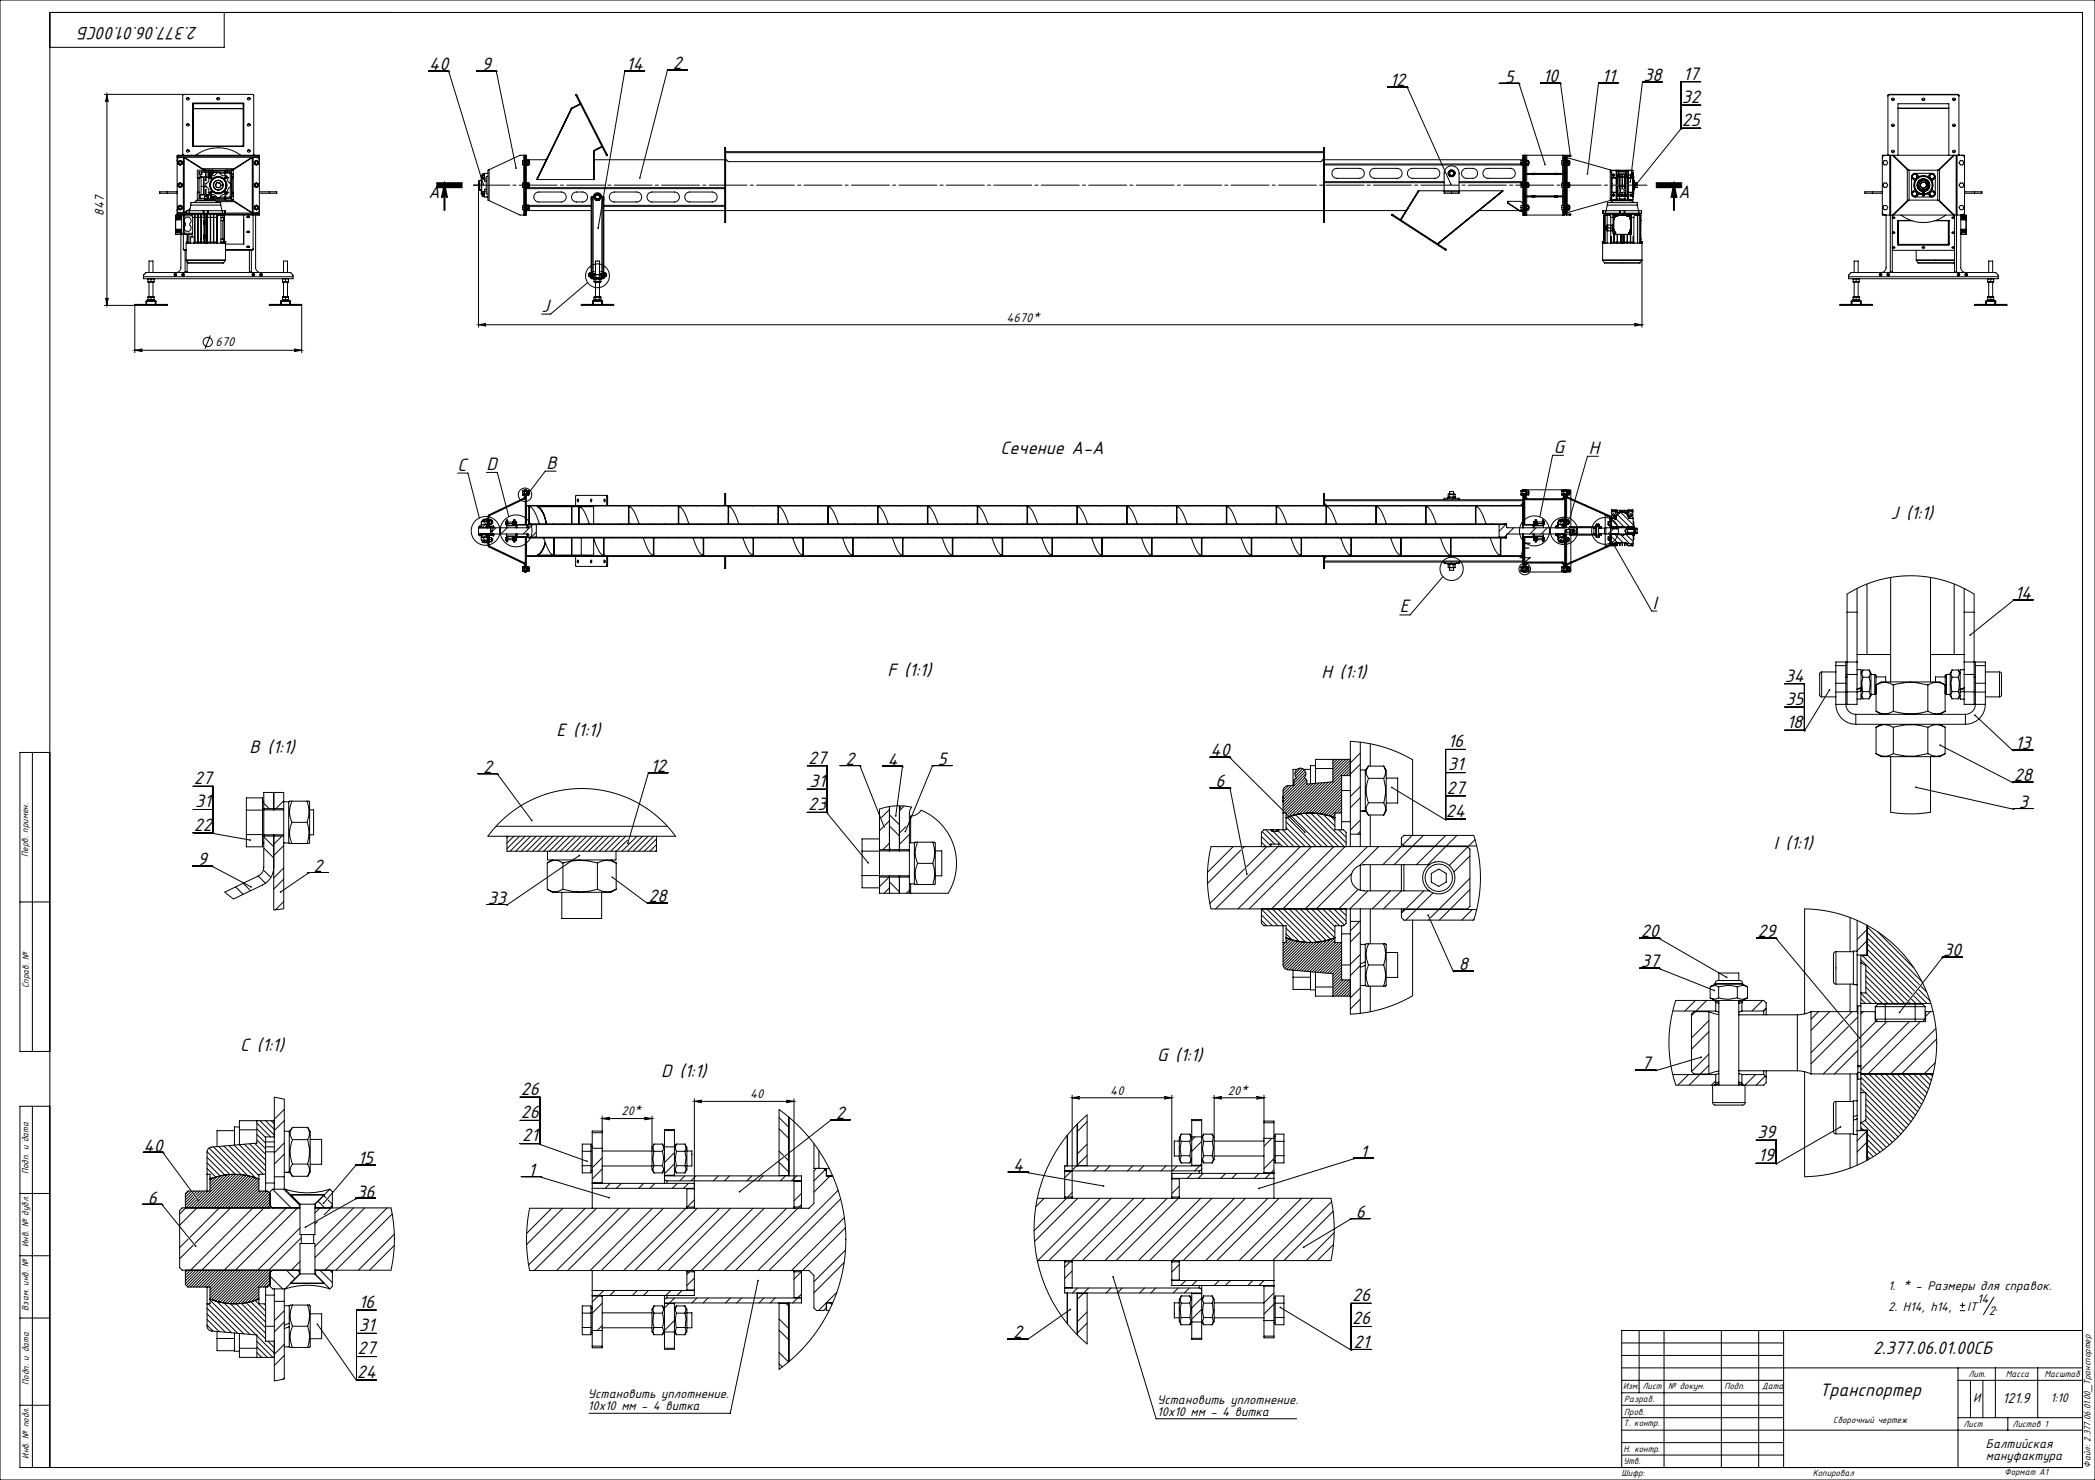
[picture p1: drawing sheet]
<svg xmlns="http://www.w3.org/2000/svg" width="841mm" height="594mm" viewBox="0 0 841 594" stroke-linecap="round" stroke-linejoin="round" font-family="sans-serif">
<defs><g id="words">
<g font-size="8">
<text x="79.5" y="10.7" transform="rotate(-180 79.5 10.7)">2.377.06.01.00СБ</text>
<text x="172.3" y="28.3">40</text>
<text x="193.4" y="28.2">9</text>
<text x="251.4" y="28.2">14</text>
<text x="270.1" y="27.8">2</text>
<text x="557.9" y="34.6">12</text>
<text x="604" y="33.2">5</text>
<text x="619.4" y="33.1">10</text>
<text x="643.1" y="33">11</text>
<text x="659.7" y="32.6">38</text>
<text x="675.6" y="31.9">17</text>
<text x="675.1" y="41.3">32</text>
<text x="675.1" y="50.6">25</text>
<text x="172.1" y="79.6">A</text>
<text x="673.8" y="79.6">A</text>
<text x="217.4" y="125">J</text>
<text x="401.7" y="182.2">Сечение A-A</text>
<text x="623.7" y="181.7">G</text>
<text x="637.8" y="182.1">H</text>
<text x="183.7" y="188.9">C</text>
<text x="195.2" y="188.6">D</text>
<text x="219.4" y="188.1">B</text>
<text x="758.9" y="208.1">J (1:1)</text>
<text x="610.1" y="222.8">F</text>
<text x="561.9" y="245.8">E</text>
<text x="663.6" y="244.2">I</text>
<text x="808.8" y="240.5">14</text>
<text x="356.2" y="271.5">F (1:1)</text>
<text x="530.4" y="272.3">H (1:1)</text>
<text x="716.5" y="273.5">34</text>
<text x="716.7" y="282.9">35</text>
<text x="717.3" y="292.2">18</text>
<text x="223.3" y="295.2">E (1:1)</text>
<text x="581.2" y="299.9">16</text>
<text x="100.2" y="302.4">B (1:1)</text>
<text x="485.9" y="303.6">40</text>
<text x="809" y="300.8">13</text>
<text x="194" y="310.2">2</text>
<text x="261.1" y="309.9">12</text>
<text x="324.4" y="306.5">27</text>
<text x="339.5" y="307">2</text>
<text x="356.2" y="307.3">4</text>
<text x="376.4" y="307">5</text>
<text x="581.2" y="309.2">31</text>
<text x="77.9" y="314.7">27</text>
<text x="324.9" y="315.8">31</text>
<text x="488" y="315.9">6</text>
<text x="808.4" y="313.6">28</text>
<text x="78.4" y="324">31</text>
<text x="580.7" y="318.5">27</text>
<text x="324.4" y="325.2">23</text>
<text x="580.4" y="327.9">24</text>
<text x="810.4" y="324.2">3</text>
<text x="77.8" y="333.3">22</text>
<text x="712.1" y="340.9">I (1:1)</text>
<text x="79.4" y="347.2">9</text>
<text x="125.8" y="349.9">2</text>
<text x="195.8" y="362.8">33</text>
<text x="260.4" y="362.1">28</text>
<text x="658.7" y="376.2">20</text>
<text x="705.5" y="376.2">29</text>
<text x="780.1" y="383.9">30</text>
<text x="585.6" y="389.5">8</text>
<text x="658.7" y="388.3">37</text>
<text x="96.4" y="421.7">C (1:1)</text>
<text x="464.5" y="426">G (1:1)</text>
<text x="658.9" y="429.2">7</text>
<text x="265.5" y="432.2">D (1:1)</text>
<text x="209.1" y="439.4">26</text>
<text x="209.1" y="448.8">26</text>
<text x="335.6" y="449.2">2</text>
<text x="209.6" y="458.1">21</text>
<text x="705.3" y="456.6">39</text>
<text x="57.7" y="462.2">40</text>
<text x="143.6" y="467.3">15</text>
<text x="546.1" y="464.6">1</text>
<text x="705.8" y="466">19</text>
<text x="212" y="472">1</text>
<text x="406.7" y="470.2">4</text>
<text x="59.3" y="483.1">6</text>
<text x="143.1" y="480.7">36</text>
<text x="544.3" y="488.8">6</text>
<text x="144" y="524.9">16</text>
<text x="542.8" y="522.2">26</text>
<text x="542.8" y="531.5">26</text>
<text x="144" y="534.2">31</text>
<text x="406.7" y="537.1">2</text>
<text x="143.5" y="543.6">27</text>
<text x="543.3" y="540.8">21</text>
<text x="751.9" y="543.6">2.377.06.01.00СБ</text>
<text x="143.2" y="552.9">24</text>
<text x="730.3" y="560.1">Транспортер</text>
</g>
<text font-size="6.4" x="803.9" y="563">121.9</text>
<g font-size="5.6">
<text x="41.7" y="86.6" transform="rotate(-90 41.7 86.6)">847</text>
<text x="404" y="129.1">4670*</text>
<text x="86.5" y="139">670</text>
<text x="301.1" y="440.8">40</text>
<text x="445.7" y="439.3">40</text>
<text x="492.9" y="439.3">20*</text>
<text x="249.4" y="447.7">20*</text>
<text x="757.9" y="517.9">1. * - Размеры для справок.</text>
<text x="757.9" y="526">2. Н14, h14,</text>
<text x="789.6" y="526">IT</text>
<text x="793.6" y="522.8">14</text>
<text x="798.3" y="527.7">2</text>
<text x="800.9" y="526">.</text>
<text x="236" y="561.1">Установить уплотнение.</text>
<text x="464.5" y="563.4">Установить уплотнение.</text>
<text x="792.1" y="562.7">И</text>
<text x="823.1" y="562.8">1:10</text>
<text x="236" y="566">10х10 мм - 4 витка</text>
<text x="464.5" y="568.3">10х10 мм - 4 витка</text>
<text x="797.2" y="581.1">Балтийская</text>
<text x="797.2" y="586">мануфактура</text>
</g>
<g font-size="4">
<text x="11.3" y="343.9" transform="rotate(-90 11.3 343.9)">Перв. примен.</text>
<text x="11.5" y="396.6" transform="rotate(-90 11.5 396.6)">Справ. №</text>
<text x="11.4" y="471.4" transform="rotate(-90 11.4 471.4)">Подп. и дата</text>
<text x="11.5" y="500.4" transform="rotate(-90 11.5 500.4)">Инв. № дубл.</text>
<text x="11.5" y="526" transform="rotate(-90 11.5 526)">Взам. инв. №</text>
<text x="11.5" y="555.8" transform="rotate(-90 11.5 555.8)">Подп. и дата</text>
<text x="651.6" y="557.5">Изм.</text>
<text x="659.4" y="557.5">Лист</text>
<text x="669.7" y="557.5">№ докум.</text>
<text x="692.3" y="557.6">Подп.</text>
<text x="707.4" y="557.6">Дата</text>
<text x="790.2" y="552.6">Лит.</text>
<text x="805.2" y="552.6">Масса</text>
<text x="820.7" y="552.6">Масштаб</text>
<text x="652" y="562.6">Разраб.</text>
<text x="652" y="567.8">Пров.</text>
<text x="651.7" y="572.4">Т. контр.</text>
<text x="735.9" y="571.1">Сборочный чертеж</text>
<text x="788.2" y="572.6">Лист</text>
<text x="807.9" y="572.6">Листов 1</text>
<text x="11.5" y="585.4" transform="rotate(-90 11.5 585.4)">Инв. № подл.</text>
<text x="651.7" y="582.6">Н. контр.</text>
<text x="651.7" y="587.4">Утв.</text>
<text x="651" y="592.3">Шифр:</text>
<text x="727.7" y="592.3">Копировал</text>
<text x="804.6" y="592.1">Формат A1</text>
<text x="839.3" y="589.1" transform="rotate(-90 839.3 589.1)">Файл: 2.377.06.01.00_Транспортер</text>
</g>
</g></defs>
<g fill="none" stroke="#000" stroke-width=".4">
<path d="M0 0h841v594h-841zM90 5v14h-70M41.9 37.9h59.7l.3 .4-.1 24M42.9 37.9v84.7M42.9 37.9l.5 3a.5 .5 0 0 0-.5-.5 .5 .5 0 0 0-.5 .5zM73.9 37.9l-.5 .4v24M74.8 39.7l.6-.4 .5 .4M87.1 39.7l.5-.4 .6 .4M99.3 39.7l.6-.4 .5 .4M172.2 28.5h8M180.2 28.8h.1M180.2 28.8l13.8 45.2"/>
<path d="M191.2 28.4h8M199.2 28.7h.1M199.2 28.7l8 38.8M231.3 38.5l12 23.6M231.7 38.3l-.4 .2M231.7 38.3l-.3-.4-.3 .2 .2 .4M231.7 38.3l12 23.6M250.8 28.7h.1M250.8 28.4h8M250.8 28.7l-10.7 62.9M267.9 28.3h.1M267.9 28h8"/>
<path d="M267.9 28.3l-11.1 43.1M557 34.9h8M565 35.2l17.4 38.7M565 35.2h.1M601.9 33.5h8M609.9 33.8h.1M609.9 33.8l10.3 32.2M618.5 33.3h8M626.5 33.6l3.9 28.9M626.5 33.6h.1M641.7 33.2h8M641.7 33.5l-4.4 36.3"/>
<path d="M641.7 33.5h.1M659.3 33.1h.1M659.3 32.8h8M659.3 33.1l-4.9 39.9M682.7 32.8h-8v18.7h8M758.4 37.9v.2M758.4 37.9l-.5 .4v24M758.4 38.1l-.5 .4M758.4 37.9h27.5M758.4 38.1h27.5M759.3 39.7l.6 .4 .5-.4M771.6 39.7l.5 .4 .6-.4"/>
<path d="M783.8 39.7l.6 .4 .5-.4M785.9 37.9v.2M785.9 37.9l.5 .4-.1 24M785.9 38.1l.5 .4M74.8 50.2l.6-.4 .5 .4M77.4 41.6h20.4M77.4 41.5h20.4v17.3h-20.4zM77.4 58.6h20.4M77.6 41.6v17M77.6 43.6h20M97.6 41.6v17M99.3 50.2l.6-.4 .5 .4"/>
<path d="M229.3 43.6h.2M229.3 43.6l-13.7 28.5M229.5 43.4l.1 .2M229.5 43.4l-.2 .2M229.5 43.6l-13.9 28.5M229.6 43.6h-.1M232.9 41.6l-3.4 1.8M233 41.8l-3.4 1.8M241.6 58.8l-3.3 1.7v11.6M241.7 59l-3.1 1.6M290.9 59.3h.4v30h-.4zM531.3 59.3h.4v30h-.4z"/>
<path d="M674.7 51.8h.1M674.7 51.8l-17.8 22.1M674.7 42.2h8M759.3 50.2l.6 .4 .5-.4M761.9 43.6h20.4M761.9 43.4h20.4M761.9 43.4v.2M761.9 43.4v-1.8h20.4v1.8M761.9 43.6v18.7M782.3 43.4v.2M782.3 43.6v18.7M783.8 50.2l.6 .4 .5-.4"/>
<path d="M67.1 77h-3v.6h3M67.1 77h4M67.1 77.6h4M67.1 77v.6M71.1 63.1h33M71.1 62.7h.5M71.1 62.7v.4M71.1 63.1v22.4M71.6 62.3h-.5v.4M71.6 62.7h32M71.6 62.3h32M71.6 62.3v.4"/>
<path d="M73.4 61.9l.2 .4M73.6 63.2l.4 .1M73.6 63.2l-1.9 .2-.6 1M73.6 63.2l.7 .1M73.6 63.2v22.2M74 63.3l7.6 4.9M74 63.3h.3M74 63.3v22M74.3 63.3l7.7 4.9M74.8 60.7l.6-.4 .5 .4M78.6 62.3a15 15 0 0 1 18 0M79.2 71.3h.7"/>
<path d="M79.2 77.3h.7M79.2 77.3v2.9l3 .1M79.2 71.3l.2 .2M79.4 71.5h.5M79.4 77.2h.5M79.4 77.2l-.2 .1M79.4 71.5v5.7M79.9 79.6h13M80 69v.9h1v-.6M80.3 79.2l.5 .4M80.3 78.2v1M80.3 79.2l-.4 .4"/>
<path d="M80.6 71h1.9M80.6 69.9v1.1M80.6 71l.1 .2M80.7 78.1l1.8 .1h-2.2M80.7 71.2h1.8M80.7 78.1l-.4 .1M80.7 71.2l.1 3.6M80.8 74.8h.9M80.8 74.8l-.1 3.3M80.9 69l.1 .3M81.3 67.7h12.7M81.5 69l-.5 .3"/>
<path d="M81.6 68.2h.4M81.6 68.2v.1M81.7 71.8l.2 5.8zM81.9 74.8h.7M82 68.2v.1M82 68.2l.1 .1M82.1 79.6v-.8h1.1v.8M82.1 68.3h.1M82.1 68.3h11.1M82.2 68.3h2M82.2 68.3l-3 .2v2.8M82.2 68.3v.7"/>
<path d="M82.2 79.6v.7M82.2 68.3l.2 .2M82.4 68.5h8.1M82.4 68.5v.5M82.4 79.6v.6M82.4 68.3h.1M82.5 69v3.5l.2-3.5M82.5 78.8v-2.7l.2 2.7M82.7 71.2h1M82.7 71h1.2M83.5 69v1.4l.2-1.4 .3 .2M83.5 78.2v1.4"/>
<path d="M83.5 78.2h.2M83.7 78.2h.8M83.7 78.2v1.4M84 69.2v1.6M84 69.2h.2M84.1 70.8l.5-.5 .9 .2 .9-.3a1.37 1.37 0 0 1 1.4-.9 1.37 1.37 0 0 1 1.2 1l.7 .2a1.37 1.37 0 0 1 1.6 .4 1.37 1.37 0 0 1 .1 1.6l.3 .6a1.37 1.37 0 0 1 .9 1.4 1.37 1.37 0 0 1-1 1.2l-.2 .7a1.37 1.37 0 0 1-.4 1.6 1.37 1.37 0 0 1-1.6 .1l-.6 .3a1.37 1.37 0 0 1-1.3 .9 1.37 1.37 0 0 1-1.3-1l-.7-.2a1.37 1.37 0 0 1-1.5-.4 1.37 1.37 0 0 1-.2-1.5l-.3-.7a1.37 1.37 0 0 1-.9-1.3 1.37 1.37 0 0 1 1-1.3l.2-.9-.2-.7zM84.2 68.3h1.1M84.2 68.3v.2M84.2 71.3h.8M84.2 77.3h.8M84.2 71.3l.4-.4 .4 .4M84.2 71.3l.4 .4 .4-.4"/>
<path d="M84.2 77.3l.4-.4 .4 .4M84.2 77.3l.4 .4 .4-.4M84.2 69.2v.7h1.1v-.7M84.3 78v.1M84.3 78.1h-1.6l.8 .1M84.3 78.1h.1M84.3 69l-.1 .2M84.4 74.3h.1M84.4 74.3a3.2 3.2 0 0 1 3.2-3.2 3.2 3.2 0 0 1 3.2 3.2M84.4 74.3a3.2 3.2 0 0 0 3.2 3.2 3.2 3.2 0 0 0 3.2-3.2M84.4 79.6l.1-.8 .2 .8M84.5 74.3a3.1 3.1 0 0 1 3.1-3.1 3.1 3.1 0 0 1 3.1 3.1"/>
<path d="M84.5 74.3a3.1 3.1 0 0 0 3.1 3.1 3.1 3.1 0 0 0 3.1-3.1M84.5 69v.8l.2-.8M85 78.2h.1M85 79.1l-.3 .3M85 79.1h.1M85 78.2v.9M85 79.1l.5 .2M85 78.8h.9v.3M85.2 69l.1 .2M85.3 69.2h.2M85.3 68.3h.1M85.3 68.3v.2"/>
<path d="M85.5 69v.6l.2-.6M85.5 79.6v-.6l.2 .6M85.7 69.2h1.4M85.9 79.1h1M85.9 79.1l-.2 .2M86.5 74.3l.6 1M86.6 74.4l.4 .8M87 73.4l-.4 .8M87.1 73.4h1.1M87.1 75.3h1.1M87.1 73.4l-.6 .9M87.1 69v.3"/>
<path d="M87.1 79.3v.3M87.1 75.3h1M87.6 73.3l-.5 .1M87.6 73.3v.1M87.7 73.3h.1M87.7 73.3l.4 .1M87.7 73.3v.1M88.1 69v.3M88.1 79.3v.3M88.2 73.4l.5 .9M88.2 73.4l.5 .8M88.4 69.5h1.7"/>
<path d="M88.4 79.1h1.7M88.7 74.4l-.5 .8M88.7 74.3l-.5 1M90.1 69v.8l.2-.8M90.1 79.6v-.8l.2 .8M90.2 71.3l.4-.4 .4 .4M90.2 71.3l.4 .4 .4-.4M90.2 77.3l.4-.4 .4 .4M90.2 77.3l.4 .4 .4-.4M90.2 71.3h.8M90.2 77.3h.8M90.3 69.5h2.1"/>
<path d="M90.3 79.1h2.1M90.5 68.5v.5M90.5 79.6v.6M90.6 68.3h.6M90.6 68.3v.7M90.6 79.6v.7M90.6 68.3l-.1 .2M90.7 74.3h.1M91.2 68.3h.8M91.2 69h.8M91.2 69h-11.3v10.6M91.2 68.3v.7"/>
<path d="M92 68.3h1.5l.1 1.6M92 69h.9M92 68.3v.7M92.4 79.1l.5 .5M92.4 69.5v4.1M92.4 75.1v4M92.6 73.8h.3M92.6 74.8h.3M92.9 68.3h.1M92.9 69.9v.8M92.9 77.9v.8M92.9 69.9h.7"/>
<path d="M92.9 78.7h.7M92.9 71.3h.7M92.9 71.5h.6M92.9 77.3h.7M92.9 77.2h.6M92.9 69v.9M92.9 70.7v7.2M92.9 78.7v.9M92.9 70.7h.7M92.9 77.9h.7M92.9 69l-.5 .5M93.2 68.3h.1"/>
<path d="M93.2 68.2h.4M93.2 68.2v.1M93.5 77.2l.1 .1M93.5 71.5v5.7M93.6 71.3v6M93.6 68.2v.2M93.6 69.9v.8M93.6 77.9v.8M93.6 78.7l-.1 1.6h-2.9M93.6 70.7v.6M93.6 77.3v.6M93.6 71.3l-.1 .2"/>
<path d="M99.3 60.7l.6-.4 .5 .4M100.9 63.3h.4M100.9 63.3l-7.7 4.9M101.3 63.3v22M101.3 63.3l-7.7 4.9M101.6 63.2l-.3 .1M101.6 63.2l1.9 .2 .6 1M101.6 63.2l-.7 .1M101.6 63.2v22.2M101.9 61.9l-.3 .4M103.6 62.3v.4M103.6 62.7h.5"/>
<path d="M103.6 62.3h.5v.4M104.1 62.7v.4M104.1 77h4M104.1 77.6h4M104.1 63.1v22.4M108.1 77v.6M108.1 77h3v.6h-3M192.1 75.5v55.8M192.1 75.5l.1 .1M192.2 73.1v2.5M192.2 73.1l-.1 2.4M192.2 73.1h.1"/>
<path d="M192.2 75.6h.1M192.4 72.4v3.8M192.4 76.2h.3M192.4 72.4h.8M192.7 76.2h.1M192.7 76.2h.3M192.9 76.2h.1M192.9 76.2h-.2M193 76.2h.1M193 76.2h.2M193.4 70.6v7.4M193.4 78h.2"/>
<path d="M193.6 77.8h.7M193.6 70.6h-.2M193.6 71.3h.7M193.6 70.3h.7M193.6 78.7h.7M193.7 78.7h.3M194.3 69.8v.6M194.3 70.4l.2 1.4M194.3 78.7v.1M194.3 77h-.7v1.8h.9M194.5 76.9h.7M194.5 71.7h.7"/>
<path d="M194.5 76.8l-.2 1.9M194.5 76.9v2.2h1.4M194.5 69.8h-.9v2h.7M194.5 71.7v1l.7-.1M195.2 76h-.7v.9M195.9 69.6h-1.4v2.1M195.9 70.8h-.7v7h.7M196.3 68.1v12.4M196.3 68.1l-.4 .2v12l.4 .2M209.8 74.3h.6M209.8 65.3h.6M210.3 62.3v2.2"/>
<path d="M210.3 66.2v7.3M210.3 75.2v7.3M210.3 62.3h.2M210.3 62.3h-1.5l-12.5 5.8M210.4 64.5h.1M210.4 64.5h-.6v1.7l.7-.1M210.5 63.5h.8M210.5 62.3v1.2M210.5 62.3h.8v1.2M210.5 73.5h-.7v1.7l.7-.1M210.5 63.5v21.6M210.9 62.3v24"/>
<path d="M211.3 75.7h79.6M211.3 75.1h.2M211.3 66.1h.2M211.3 64.1h8M211.3 75.3h79.6M211.3 63.5v21.6M211.5 73.5v1.6M211.5 73.5h-.1M211.5 64.5v1.6M211.5 64.5h-.1M211.5 66.1l.1 .2M211.6 65.8v.5"/>
<path d="M211.6 64.3v.5M211.6 64.8v1M211.6 74.8v.5l-.1-.2M211.6 73.3v.5M211.6 73.8v1M211.6 64.8h.6M211.6 65.8h.6M211.6 73.8h.6M211.6 64.3l-.1 .2M211.6 73.3l-.1 .2M211.6 73.3h.6M211.6 74.8h.6"/>
<path d="M211.6 64.3h.6M211.6 66.3h.6M212.2 65.8v.5M212.2 64.8v1M212.2 64.3v.5M212.2 64.3v2M212.2 73.3v2v-.5M212.2 73.8v1M212.2 73.3v.5M212.3 64.8v1M212.3 73.8v1M214.8 77.7l1.5-.6h9a2 2 0 0 1 2 2 2 2 0 0 1-2 2h-9a2 2 0 0 1-1.8-1.2 2 2 0 0 1 .3-2.2z"/>
<path d="M230 77.7l1.2-.6h2.7a2 2 0 0 1 2 2 2 2 0 0 1-2 2h-2.5a2 2 0 0 1-1.8-1.2 2 2 0 0 1 .4-2.2zM237.3 79.9h.4M237.3 79.2h.4M237.3 79.9v.4M237.3 79.2v.7M237.7 79.9v.4M237.7 79.1v.1M237.7 79.1l-.4 .1M237.7 79.1h.4M237.7 79.2v.7M238.1 79.1v30M238.1 79.1h.1"/>
<path d="M238.2 79.1a1.7 1.7 0 0 1 1.7-1.7 1.7 1.7 0 0 1 1.7 1.7M238.5 79l.6 1.2M238.5 79a1.4 1.4 0 0 1 1.4-1.1 1.4 1.4 0 0 1 1.3 1.2M238.5 64.1h52.4M238.5 60.7v11.4h-22.9M238.6 60.6l-.2-.1 .1 .2M238.6 60.6l-.1 .1M240.6 77.9h-1.4l-.7 1.1M240.6 77.9l.5 .6M241.1 78.5l-.2 .1M241.1 78.5v.1M241.1 78.6l.1 .5"/>
<path d="M241.1 78.6l-.1 .1M241.2 79.2l-.7 1.1M241.2 79.1l-.7 1.2M241.6 79.1h.1M241.6 79.1v30M241.6 79.1h.4M242 79.9h.4M242 79.2h.4M242 79.9v.4M242 79.1l.4 .1M242 79.1v.1M242 79.2v.7"/>
<path d="M242.4 79.9v.4M242.4 79.2v.7M243.7 61.9l-.4 .2M243.7 61.9l.2 .5-.3 .2-.3-.5M245.1 77.7l1.5-.6h9a2 2 0 0 1 2 2 2 2 0 0 1-2 2h-9a2 2 0 0 1-1.8-1.2 2 2 0 0 1 .3-2.2zM260.3 77.7l1.4-.6h9a2 2 0 0 1 2 2 2 2 0 0 1-2 2h-9a2 2 0 0 1-1.8-1.2 2 2 0 0 1 .4-2.2zM275.4 77.7l1.5-.6h9a2 2 0 0 1 2 2 2 2 0 0 1-2 2h-9a2 2 0 0 1-1.8-1.2 2 2 0 0 1 .3-2.2zM291.3 61.3h240M291.3 63.9l1 1h238l1-1M291.3 64.1h.2M291.3 60.9h240M531.1 64.1h.2"/>
<path d="M531.7 65.8h78.9M531.7 64.1h79.6M531.7 73.3h48M531.7 66.2h79.6M531.7 72.9h48M535.2 68.2l1.5-.6h9a2 2 0 0 1 2 2 2 2 0 0 1-2 2h-9a2 2 0 0 1-1.8-1.2 2 2 0 0 1 .3-2.2zM550.4 68.2l1.4-.6h9a2 2 0 0 1 2 2 2 2 0 0 1-2 2h-9a2 2 0 0 1-1.8-1.2 2 2 0 0 1 .4-2.2zM565.5 68.2l1.5-.6h9a2 2 0 0 1 2 2 2 2 0 0 1-2 2h-9a2 2 0 0 1-1.8-1.2 2 2 0 0 1 .3-2.2zM569.5 76.7l-7.3 11.5M579.7 77h3M579.7 77v.6h3M579.7 77v-7.4a3 3 0 0 1 3-3 3 3 0 0 1 3 3v7.4"/>
<path d="M581.3 69.5l.7 1.2M581.4 69.5l.5 1.2M582 70.7l1.4 .1M582 70.7l1.3 .1M582.7 77v.6M582.7 77h3M583.4 68.4h-1.3l-.7 1.1M583.5 68.4a1.39 1.39 0 0 0-2.2 1.1M583.5 68.4l.6 1.2M583.5 68.4l.5 .6M584 69l-.2 .1M584 69v.1"/>
<path d="M584 69.1l.1 .5M584 69.1l-.1 .1M584.1 69.7l-.7 1.1M584.1 69.6l-.7 1.2M585.7 72.9h25.6M585.7 77v.6h-3M585.7 73.3h25.6M587.3 68.2l1.2-.6h2.6a2 2 0 0 1 2 2 2 2 0 0 1-2 2h-2.4a2 2 0 0 1-1.8-1.2 2 2 0 0 1 .4-2.2zM595.8 68.2l1.5-.6h9a2 2 0 0 1 2 2 2 2 0 0 1-2 2h-9a2 2 0 0 1-1.8-1.2 2 2 0 0 1 .3-2.2zM603.2 76.6l-26.1 21.2M603.2 76.6l-25.9 21.4M603.2 76.6h-33.6l-7.3 11.7"/>
<path d="M610.6 74.3h.7M610.6 65.3h.7M611.3 63.5h1.2M611.3 73.5h-.7v1.7h.7M611.3 64.5h-.7v1.7h.7M611.3 63.5v21.6M611.7 62.3v24M612.1 62.3v24M612.5 62.3v1.2M612.5 62.3h.4M612.5 62.3h-1.2v1.2M612.5 75.1h.2"/>
<path d="M612.5 66.1h.2M612.5 63.5v21.6M612.5 78.6h15.1v.4h-15.1zM612.5 69.6h15.1v.4h-15.1zM612.7 73.5v1.6M612.7 73.5h-.1M612.7 64.5v1.6M612.7 64.5h-.1M612.7 66.1l.1 .2M612.7 75.1l.1 .2M612.8 65.8v.5M612.8 64.3v.5"/>
<path d="M612.8 64.8v1M612.8 74.8v.5M612.8 73.3v.5M612.8 73.8v1M612.8 64.8h.6M612.8 65.8h.6M612.8 73.8h.6M612.8 64.3l-.1 .2M612.8 73.3l-.1 .2M612.8 73.3h.6M612.8 75.3h.6M612.8 74.8h.6"/>
<path d="M612.8 64.3h.6M612.8 66.3h.6M612.9 62.3v2M612.9 66.3v3.3M612.9 70v3.3M612.9 75.3v3.3M612.9 79v3.3M612.9 62.3h14.4M613.4 65.8v.5M613.4 64.8v1M613.4 64.3v.5M613.4 64.3v2"/>
<path d="M613.4 74.8v.5M613.4 73.8v1M613.4 73.3v.5M613.4 73.3v2M613.5 73.8h.3v1h-.3M613.5 64.8h.3v1h-.3M615 69.6h1.1M615 79h1.1M615 70v.1M615 78.6h.1M615.8 78.6h.1M616.1 70v.1"/>
<path d="M616.1 78.6h.1M624 69.6h1.1M624 79h1.1M624 70v.1M624 78.6h.1M625.1 70v.1M625.1 78.6h.1M627 74.3h.7M627 65.3h.7M627.3 62.3h.4M627.3 62.3v2.2M627.3 66.2v3.4"/>
<path d="M627.3 70v3.5M627.3 75.2v3.4M627.3 79v3.5M627.7 62.3v1.2M627.7 62.3h.4v.8M627.7 73.5h-.7v1.7h.7M627.7 64.5h-.7v1.7h.7M627.7 63.5v21.6M627.7 63.5h.4M628.1 63.1v22.4M628.1 63.1h.4M628.5 64.4h.4"/>
<path d="M628.5 63.2h.4M628.5 63.1v22.4M628.9 62.3v.4M628.9 63.2v1.2M628.9 63.2l.2 .1M628.9 62.7l-.4 .4M628.9 62.3l-.6 .3-.2 .5M628.9 75.1h.2M628.9 66.1h.2M628.9 64.4v19.8M628.9 62.7h1.2M628.9 62.3h1.2"/>
<path d="M629.1 73.5v1.6M629.1 73.5h-.1M629.1 64.5v1.6M629.1 64.5h-.1M629.1 75.1l.1 .2M629.1 66.1l.1 .2M629.1 63.3l17.3 4.9v12.3l-17.3 4.8M629.1 63.3v1.2M629.1 66.2v7.3M629.1 75.2v7.3M629.2 74.8v.5M629.2 73.3v.5"/>
<path d="M629.2 73.8v1M629.2 65.8v.5M629.2 64.3v.5M629.2 64.8v1M629.2 64.8h.6M629.2 65.8h.6M629.2 73.8h.6M629.2 73.3l-.1 .2M629.2 64.3l-.1 .2M629.2 73.3h.6M629.2 75.3h.6M629.2 74.8h.6"/>
<path d="M629.2 64.3h.6M629.2 66.3h.6M629.8 74.8v.5M629.8 73.8v1M629.8 73.3v.5M629.8 73.3v2M629.8 65.8v.5M629.8 64.8v1M629.8 64.3v.5M629.8 64.3v2M629.9 64.8h.3v1h-.3M629.9 73.8h.3v1h-.3"/>
<path d="M630.1 62.3v.4M630.1 62.3h.5v.4h-.5M646.4 79.6h.5M646.4 69h.5M646.4 68.8l.1 .2M646.4 68.3l.5 .7M646.5 79.6l-.1 .2M646.9 79.6l-.5 .7M646.9 79.3h.1M646.9 69.3h.1M646.9 77.4h.1M646.9 75h.2"/>
<path d="M646.9 73.7h.2M646.9 71.3h.1M646.9 78.3h.1M646.9 70.3h.1M646.9 69v10.6M647 68.5h8.5M647 71.3h1.8M647 71.3l.1 .2M647 77.3h1.8M647.1 71.5h1.7M647.1 77.2h1.7M647.1 77.2l-.1 .1"/>
<path d="M647.1 71.5v5.7M647.3 78.3h.4M647.3 70.3h.4M647.4 70.1v.2M647.4 78.3v.3M647.5 78.7h.2M647.5 69.9h.2M647.7 69.9v.8zM647.7 77.9v.9zM648.8 78.9h4.9M648.8 68.3h.9M648.8 70.1h.3v3.7l.2-3.7h.8v5.5l.2-5.5h.8v5l.2-5h.8v5.5l.2-5.5h.8v3.7l.2-3.7h.4"/>
<path d="M648.8 78.5h.3v-3.7l.2 3.7h.8v-1.1l.2 1.1h.8v-1.1l.2 1.1h.8v-1.1l.2 1.1h.8v-3.7l.2 3.7h.4M648.8 68.3h-1.8v3M648.8 68.3v12h-1.8v-3M648.8 79.8h.5v.4h-2.3M648.8 68.8h4.9M648.8 69.8h4.9M649 68.8h4.4M649.1 78.9v.9M649.5 78.2v.3M649.7 68.3h3.1M649.7 68.3v.2M649.8 71h.3"/>
<path d="M649.8 69v.8M649.8 70.1v.9M649.8 71l.1 .2M649.9 78.1l.2 .1h-.6M649.9 71.2h.2M649.9 71.2l.1 3.6M649.9 78.1l-.4 .1M650 79.8h2.5v.4h-2.5zM650 74.8h.1M650 74.8l-.1 3.3M650.2 78.9v.9M650.3 78.2h.8"/>
<path d="M650.3 71h.8M650.3 71.2h.8M650.3 74.8h.8M651.3 78.2h.8M651.3 71h.8M651.3 71.2h.8M651.3 74.8h.8M652.3 78.9v.9M652.3 74.8h.2M652.3 71h.4M652.3 71.2h.3M652.5 74.8l.1 3.3"/>
<path d="M652.6 78.1h-.3l.7 .1M652.6 78.1l.4 .1M652.6 71.2l-.1 3.6M652.7 69v.8M652.7 70.1v.9M652.7 71l-.1 .2M652.8 68.3h.9M652.8 68.3v.2M653 78.2v.3M653.4 78.9v.9M653.7 68.3v12h1.8l-.2-3.1M653.7 68.3h1.8l-.2 3.2"/>
<path d="M653.7 71.3h1.9M653.7 71.5h1.6M653.7 79.8h-.5v.4h2.3M653.7 77.2h1.6M654.7 77.9v.9M654.7 78.3h.5M654.7 70.3h.5M654.7 69.9v.9M655.3 75h.3M655.3 71.5v5.7M655.3 73.6h.3M655.5 79.3h.1"/>
<path d="M655.5 69.3h.1M655.5 78.3h.1M655.5 70.3h.1M655.6 73.6v1.4M655.6 71.3v2.3M655.6 75v2.3M655.6 77.3v1M655.6 70.3v1M655.6 70.8h.2v3.5M655.6 78.3v1M655.6 69.4v.9M655.6 79.3h.1"/>
<path d="M655.6 69.3h.1M655.6 77.3h-1.9M655.8 74.3h-.2M655.8 74.3v3.5h-.2M655.8 72.5h.3v3.7h-.3M656.2 73.3l.2 2.1h-.3M656.4 75.2h.1M656.4 73.4h.1M656.5 73.4h.7v1.9h-.7zM656.5 74.3h.7M751.6 77v.6M751.6 77h-3v.6h3"/>
<path d="M751.6 77h4M751.6 77.6h4M756.3 73.5h1l.5 .8-.5 .9h-1l-.5-.9zM756.3 64.5h1l.5 .8-.5 .9h-1l-.5-.9zM756.8 62.3l-.9 .4-.3 .8v21.6l.3 .8 .9 .4M758.6 62.3v24M758.6 62.3h-3l.1 .8M758.6 62.3h.4M759 62.3v24M759 62.3h26.3M759.3 60.7l.6 .4 .5-.4M759.7 62.3l6 5.8"/>
<path d="M760.1 62.3l5.9 5.8M765.7 68.1l.7 .2M765.7 68.1h.3M765.7 68.1v12.4M766 68.1l.4 .2M766.4 68.3v12M766.4 68.3h11.5M767.4 70.8v7M767.7 76.9l1-.9 .7 1 1.1 .7-1 1a1.25 1.25 0 0 1-1.8 0 1.25 1.25 0 0 1 0-1.8zM767.7 69.9l1.2-.3 1.6 1.3-1.1 .7-.7 1.1-1.3-1.6zM767.8 77.3l.8-.5 .9 .5v1l-.9 .5-.8-.5zM768.1 70h1l.5 .8-.5 .9h-1l-.5-.9z"/>
<path d="M768.6 69.6h7M768.6 79.1h7M768.7 72.6a3.9 3.9 0 0 0 0 3.4M770.4 73.5h.1M770.4 77.8l1.5 .4M770.4 70.9a3.9 3.9 0 0 1 3.4 0M770.5 73.2l-.1 .3M770.5 73.2h.1M771.7 77.3l.2 .2zM771.9 78.3h.1M771.9 78.2v.1M771.9 78.2h.2"/>
<path d="M772 76.2h.1M772 78.3l.1 .4 .2-.4M772 78.3h.3M772.1 77.4h.1M772.1 77.4v.2h.5v-.4h-.4v.3M772.1 78.2h.3M772.1 78v.2M772.1 78l.3 .2M772.1 78l-.2 .2M772.3 77.2v.4M772.3 76.2h.1M772.4 78.2v.1"/>
<path d="M772.4 78.3h-.1M772.4 77.4h.1M772.4 77.2l-.1 .4M772.5 77.2v.4M773.8 70.9l.9-1a1.25 1.25 0 0 1 1.8 0 1.25 1.25 0 0 1 0 1.8l-1 1-.7-1.1zM773.8 77.8l-1.4 .4M774.8 70.3l.8-.5 .9 .5v1l-.9 .5-.8-.5zM775.1 77h1l.5 .8-.5 .9h-1l-.5-.9zM775.5 76l1 .9a1.25 1.25 0 0 1 0 1.8 1.25 1.25 0 0 1-1.8 0l-.9-1 1-.7zM775.6 72.6a3.8 3.8 0 0 1 0 3.4M776.9 70.8v7M777.9 68.3v12"/>
<path d="M778.2 68.1l-.3 .2M778.2 68.1h.4M778.6 68.1v12.4M778.6 68.1l-.7 .2M783.8 60.7l.6 .4 .5-.4M784.2 62.3l-6 5.8M784.5 62.3l-5.9 5.8M785.3 62.3v24M785.3 62.3h.3M785.6 62.3v24M785.6 62.3h3v.8M786.9 73.5h1l.5 .8-.5 .9h-1l-.5-.9z"/>
<path d="M786.9 64.5h1l.5 .8-.5 .9h-1l-.5-.9zM787.4 62.3l.8 .3 .4 .9v21.6l-.4 .9-.8 .3M788.6 77h4M788.6 77.6h4M792.6 77h3v.6h-3M792.6 77v.6M70.5 92v.1M70.5 88.1v.1M70.5 92.1v.2M70.5 87.9v.2M70.5 92.6v.4M70.5 87.3v.3"/>
<path d="M70.5 93.3v.1M70.5 94.1h.1M70.5 86.7v.1M70.5 86.5v.2M70.5 86.7h.1M70.5 86.5h.1M70.5 86.8v.5M70.5 87.6v.3M70.5 88.2v3.8M70.5 92.3v.3M70.5 93v.3M70.5 93.4v.7"/>
<path d="M70.5 92.6h2.4M70.5 93.3h.1M70.5 93h.1M70.5 92.1h.1M70.5 92h2.4M70.5 92.3h2.4M70.5 88.2h2.4M70.5 87.6h2.4M70.5 87.9h2.4M70.5 86.5h2.1M70.5 93.4h2.1M70.5 88.1h.1"/>
<path d="M70.5 87.3h.1M70.5 86.8h.1M70.5 88.1v4M70.5 87.3v.8M70.5 92.1v.9M70.5 93.3v.8M70.5 86.4v.1M70.5 94.1h2.4M70.5 92.1h2.4M70.5 93h2.4M70.5 93.3h2.2M71.1 85.5h3.8"/>
<path d="M71.1 84.2l.6 1.1 1.9 .1M71.1 85.9h.5M71.1 85.9v.4h.5M71.1 85.5v.4M71.6 86.3h1.1M71.6 85.9h3.7M71.6 85.9v.4M72.6 86.7v.1M72.6 86.7h-2.1M72.6 94.1v13.3a2 2 0 0 1-2 2M72.6 86.3h.1M72.6 86.8l.1 .2"/>
<path d="M72.6 86.8h.1M72.6 93.8h.1M72.6 86.8h-2.1M72.6 86.4h.1M72.6 93.4h.1M72.6 86.4v.3M72.6 93.4v.4M72.6 86.3l-2.1 .1M72.7 86.2l-.1 .2M72.7 93.2v.8l-.1-.2M72.7 93.2l-.1 .2M72.7 86.2v.8"/>
<path d="M72.7 87h.2M72.7 86.2h.2M72.7 93.2h.2M72.9 93.6v.5M72.9 94.1h3M72.9 86.6v7M72.9 94.1h-2.4M72.9 93.6h4.4M72.9 86.6h4.2M72.9 88.1h-2.4M72.9 87.2l-2.4 .1M73.6 99.9l.5 .2"/>
<path d="M73.6 94.1v6.1l.5 .3M73.8 86.1v8M74 85.3l-.4 .1M74 85.3h.3M74.3 87.6a1.47 1.47 0 0 1 2.1 .1 1.47 1.47 0 0 1-.2 2.1v.2a1.7 1.7 0 0 1-.5 2.8 1.52 1.52 0 0 1-1.7-.8 1.52 1.52 0 0 1 .4-1.8l-.5-1.5zM74.3 85.3l-.7 .1M74.9 85.6h.1M74.9 85l-.6 .3M74.9 84.8l-.9 .5M74.9 84.6h.1M74.9 85.6h1M74.9 84.6h1.1"/>
<path d="M74.9 84.6v1M75.1 94.1v3.4h-.3v-.5h.3M75.3 85.6v.5M75.4 94.1v3.5M75.8 85.9h.1M75.8 85.6v.5M75.9 85.7h6.5M75.9 85.6v.1M75.9 85.7v.4M75.9 85.6h5.7M76 84.6h5.6M76 84.6l-.1 1"/>
<path d="M76.2 84.2l-.6 .4M76.3 83.9l-1.1 .7M76.6 82.3h12M76.6 82.3l-.5 2.3M76.6 82.3v-1h12v1M76.7 86.1h-3.8v.5M76.7 86.1h5.7M76.7 86.1l.4 .5M77.1 94.1h-1.2v3.5M77.1 94.1v1M77.1 86.6l.2 .6M77.3 87.2h.8"/>
<path d="M77.3 93.6l-.2 .5M77.3 87.2v6.4M78 97.2h.1M78 97.2v-2.1h-1.5v2.5M78 97.2l-.2 .4M78.1 97.6v-11.2l.2 11.2M78.3 87.2h1.1M78.3 97.2h1.1M78.8 80.6h1.9M78.8 80.6l-1 .7M79.2 80.2v.2M79.4 97.6v-11.2l.1 11.2"/>
<path d="M79.5 87.2h1.1M79.5 97.2h1.1M80.3 80.3v.1M80.6 97.6v-11.2l.2 11.2M80.6 88.5h.2M80.6 95.9h.2M80.7 80.4v.2M80.7 80.6h5.7M80.7 80.4l5.7 .2M80.7 80.4l-1.9 .2M80.8 87.2h1.1M80.8 97.2h1.1"/>
<path d="M81.6 84.6h.3M81.6 84.6v1M81.6 85.6h.3M81.9 84.6h1.5M81.9 84.6v1M81.9 85.6h1.5M81.9 97.6l-.2-2.3 .2-1v-4.2l-.2-.3 .2-3.4 .4 2.7-.2 1v4.2l.2 .3-.2 3M81.9 88.5h.2M81.9 95.9h.2M82.1 87.2h.3M82.1 97.2h.3M82.1 80.3v.1"/>
<path d="M82.4 80.2h8.1M82.4 85.6v12M82.4 80.2l-.2 .1M82.9 85.7h6.5M82.9 86.1h6.5M82.9 87.2h.3M82.9 97.2h.2M82.9 85.6v12M83.1 97h.3v.5h-.3zM83.2 80.2v.2M83.2 97v-10.6l.1 10.6M83.2 88.5h.1"/>
<path d="M83.2 95.9h.1M83.2 97.5v.1M83.3 87.2h1.1M83.3 97.5v.1M83.4 85.6h.2M83.4 97.2h1M83.4 84.6h.3M83.4 84.6v1M83.6 85.6h5.7M83.7 84.6h5.5M83.7 84.6l-.1 1M84.4 97.6v-11.2l.2 11.2"/>
<path d="M84.4 88.5h.2M84.4 95.9h.2M84.6 87.2h1.1M84.6 97.2h1.1M85 80.2v.2M85.7 97.6v-11.2l.1 11.2M85.8 87.2h1.1M85.8 97.2h1.1M86 80.2v.2h7.2M86.4 80.6l1 .7M86.9 80.9h7.1M86.9 97.6v-11.2l.2 11.2"/>
<path d="M87.1 87.2h.1M87.1 97.2h.1M87.2 87.2l.3-.8h2.6v10.6M87.2 97.2l.2 .4M87.2 87.2v10M88.6 82.3l.5 2.3M88.7 87.4h1v1.1h-1M88.7 96h1v1.1h-1M88.7 86.4v11.2M89.2 84.6h1.1M89.2 84.6l.1 1M89.3 85.6h1"/>
<path d="M89.3 86.3h.2M89.4 85.9h.1M89.4 85.6v.1M89.4 85.7v.4M89.4 86.1l-.1 .3M89.4 88.5v7.5M89.4 97.1v.5M89.5 85.6l-.1 1.8M90 86.3h13.6M90 85.9h13.6M90 85.6v.8M90 86.4v11.2l.6-.1v-.5h-.6"/>
<path d="M90.1 97.5v.1M90.3 84.6h.1M90.3 84.6l.1 1M90.4 85.6h.1M90.4 85.5h13.7M90.5 80.2l.1 .1M92.9 80.3v.1M93.2 80.3v.1M93.2 80.4h.1M93.2 80.5h.4M93.2 80.3v.2M93.2 80.5l7.7 4.8"/>
<path d="M93.6 80.2v.3M93.6 80.5l7.7 4.8M97.8 88.5h.1M97.8 86.3v11.7h-7.3M97.8 88.1h.1M99.1 98.9l.2-.1a.45 .45 0 0 1 .7-.1 .45 .45 0 0 1 .1 .6 .45 .45 0 0 1-.7 0zM99.1 86.9l.2-.1a.45 .45 0 0 1 .7-.1 .45 .45 0 0 1 .1 .6 .45 .45 0 0 1-.7 .1zM99.1 92.9l.2-.1a.45 .45 0 0 1 .7-.1 .45 .45 0 0 1 .1 .6 .45 .45 0 0 1-.7 0zM99.1 99.2h1M99.1 93.2h1M99.1 87.2h1M100.9 85.3l.7 .1"/>
<path d="M100.9 85.3h.4M101.3 85.3l.3 .1M101.6 85.4h.1M101.6 99.9l-.5 .2M101.6 86.3v13.9l-.5 .3M102.6 86.3v21.1a2 2 0 0 0 2 2M103.6 85.9v.4M103.6 85.9h.5M104.1 84.2l-.6 1.1-1.9 .1M104.1 85.9v.4h-.5M104.1 85.5v.4M196.3 80.5l12.5 5.8h1.5"/>
<path d="M209.8 83.3h.6M210.3 84.2v2.1M210.3 86.3h.2M210.4 84.1h.1M210.5 85.1h.8M210.5 85.1v1.2M210.5 82.5h-.7v1.7h.6M211.3 82.4h.3M211.3 85.1v1.2h-.8M211.3 84.1h.2M211.3 84.5h26M211.5 82.5h-.1"/>
<path d="M211.5 82.5v1.6M211.5 84.1l.1 .2M211.6 83.8v.5M211.6 82.3v.5M211.6 82.8v1M211.6 82.8h.6M211.6 83.8h.6M211.6 82.3l-.1 .2M211.6 82.3h.6M211.6 84.3h.6M212.2 83.8v.5M212.2 82.8v1"/>
<path d="M212.2 82.3v.5M212.2 82.3v2M212.3 82.4h25M212.3 82.8h25M212.5 82.8l-.2 1M237.3 80.3h.4M237.3 80.3v27.1M237.7 80.3v27.1M239.1 80.2l1.4 .1M239.2 80.2l1.2 .1M242 80.3h.4M242 80.3v27.1"/>
<path d="M242.4 82.4h48.5M242.4 82.8h48.5M242.4 84.5h48.5M242.4 80.3v27.1M291.3 84.5h240M531.7 84.5h32.7M559 86.6l21 13.6M559.2 86.3l-.2 .3M559.2 86.3l-.4-.3-.2 .3 .4 .3M559.2 86.3l21 13.6M580.2 99.9l-.2 .3M580.2 99.9l.4 .2-.2 .4-.4-.3"/>
<path d="M593.8 84.5h16M605.3 81.4l5 3.3M610.3 84.7h1M610.3 84.7v.1M610.3 84.8h1M610.6 83.3h.7M611.3 85.1h1.2M611.3 85.1v1.2h1.2M611.3 82.5h-.7v1.7h.7M611.3 81.4l-1-.6h-5v.8l5 3.2M612.5 85.1v1.2M612.5 86.3h.4"/>
<path d="M612.5 84.1h.2M612.7 82.5v1.6M612.7 82.5h-.1M612.7 84.1l.1 .2M612.8 83.8v.5M612.8 82.3v.5M612.8 82.8v1M612.8 82.8h.6M612.8 83.8h.6M612.8 82.3l-.1 .2M612.8 82.3h.6M612.8 84.3h.6"/>
<path d="M612.9 84.3v2M612.9 86.3h14.4M613.4 83.8v.5M613.4 82.8v1M613.4 82.3v.5M613.4 82.3v2M613.5 82.8h.3v1h-.3M627 83.3h.7M627.3 86.3h.4M627.3 84.2v2.1M627.7 85.1v1.2M627.7 82.5h-.7v1.7h.7"/>
<path d="M627.7 85.1h.4M628.1 85.5l.2 .6 .6 .2M628.1 85.5v.8h-.4M628.1 85.5h.4M628.5 84.2h.4M628.5 85.5l.4 .4M628.5 85.4h.4M628.9 85.9v.4M628.9 84.2v1.2M628.9 84.1h.2M628.9 86.3h1.2M628.9 85.9h1.2"/>
<path d="M629.1 82.5v1.6M629.1 82.5h-.1M629.1 84.1l.1 .2M629.1 85.3l-.2 .1M629.1 84.2v1.1M629.2 83.8v.5M629.2 82.3v.5M629.2 82.8v1M629.2 82.8h.6M629.2 83.8h.6M629.2 82.3l-.1 .2M629.2 82.3h.6"/>
<path d="M629.2 84.3h.6M629.8 82.8v1M629.8 83.8v.5M629.8 82.3v.5M629.8 82.3v2M629.9 82.8h.3v1h-.3M630.1 85.9v.4M630.1 85.9h.5v.4h-.5M643.5 85.6h.1M643.5 84.6h.1M643.5 85.6h1.1M643.5 84.6v1"/>
<path d="M643.5 84.6h1.1M643.7 97h-.5v.5h.5v-1.6h.3v1.7M643.8 94.3h.1M643.8 94.3v.5M643.8 94.2h.1M643.8 91.6v.3M643.8 92.2v.3M643.8 91v.3M643.8 91.4v.2M643.8 91.9v.2M643.8 91h.1M643.8 92.5h.1"/>
<path d="M643.8 90.8v.1M643.8 92.6h.1M643.8 90.4h.1M643.8 90.6h.1M643.8 94.8h.1M643.8 88.9v6.6M643.8 93.3h.1M643.8 92.9h.1M643.8 93.2h.1M643.8 93.6h.1M643.8 89.5h.1M643.8 88.9h.1"/>
<path d="M643.8 94h.1M643.8 91.6h.1M643.8 89.6h.1M643.8 90h.1M643.8 95.1h.1M643.8 91.9h.1M643.8 92.1h.1M643.8 91.3h.1M643.8 91.4h.1M643.8 90.9h.1M643.8 92.8h.1M643.8 94.9h.1"/>
<path d="M643.8 95.5h.1M643.8 93.7h.1M643.8 90.8h.1M643.8 88.7l.1 .3zM643.8 95.4l.1 .3zM643.9 88.5v7.4M643.9 88.8h.1M643.9 94.3h.1M643.9 95.6h.1M643.9 89.1h.1M643.9 89.8h.1M643.9 94.6h.1"/>
<path d="M643.9 95.3h.1M643.9 90.1h-.1M643.9 85.6v.8M644 86.4v2.1h-.3v-2.1h2.6l.3 .8M644.4 85.6v12M644.5 85.7h6.5M644.5 86.1h3.5M644.5 85.6v.1M644.5 85.7v.4M644.5 86.1l.1 .3M644.6 85.6h5.6M644.6 84.6h5.6"/>
<path d="M644.6 84.6v1M645.1 90.4v2.2M645.1 90.4l-.3 .3v1.7l.3 .2M645.1 90.4h.3M645.1 92.6h.3M645.2 86.4v4M645.2 92.6v5M645.2 82.3h12.1M645.2 82.3l-.5 2.3M645.2 82.3v-1h12v1M645.4 90.3h1.1v2.4h-1.1zM645.4 91.5h1.1"/>
<path d="M646.5 90.5h.6M646.5 92.5h.6M646.6 87.2h.9M646.6 97.2h.2M646.6 87.2v3.3M646.6 92.5v4.7M646.6 97.2l-.1 .4M646.8 97.6v-2.5l.1 2.5M646.9 97.2h1M647.1 91.5h.4M647.4 80.6h7.1M647.4 80.4h7.1"/>
<path d="M647.4 80.6l-1 .7M647.4 80.3v.3M647.5 90.3h-.4v2.4h.4M647.8 92h.1M647.8 88.2h.1M647.8 92l.1 .1M647.8 88.2v3.8M647.8 93.6l.3-.2 .1 .3-.2 .1zM647.9 94.1v3.5M647.9 88.1h.1M647.9 92.1l.1 .2M647.9 88.1l-.1 .1"/>
<path d="M647.9 92.1h.1M647.9 92.1l.2 .2M648 86.4l.2 .2-.1 .2-.3-.1zM648 97.2h1.1M648 94.1v3.5M648 92.6l.2 .4M648 87.9l-.1 .2M648 86.1l-.5 .5v7l.5 .5M648 94.1h6.4M648 87.6v.3M648 92.3v.3M648 86.1h6.4"/>
<path d="M648 92.6h.1M648 92.3h.1M648 87.6h.1M648 87.9h.1M648.1 92.6l.1 .4M648.1 87.9l-.2 .2M648.1 87.6v.3M648.1 92.3v.3M648.2 87.2l-.2 .4M648.2 93l.3 .3M648.2 87.2v.1M648.2 87.3l-.1 .3"/>
<path d="M648.2 93h.1M648.2 80.3v.1M648.5 93.3v.1M648.5 93.3h.1M648.5 93.3l.1 .1M648.5 94.1h5.4M648.5 93.4h.1M648.5 93.4v.7M648.6 94.1h.1M648.6 93.4l-.1 .7M648.6 86.8h.1M648.6 86.8l-.4 .5"/>
<path d="M649 86.7h.1M649 86.7l-.4 .1M649 86.7h.3M649.1 80.2v.2M649.1 97h.3v.5h-.3zM649.2 94.1v2.9M649.2 97.5v.1M649.3 94.1v2.9M649.3 97.5v.1M649.3 86.7h.1M649.4 97.2h1.1M649.5 86.5l-.2 .2"/>
<path d="M649.5 86.5h.1M649.6 86.3v.1M649.6 86.4l-.1 .1M649.6 86.3l-.1 .2M649.6 86.4h3.2M649.6 86.3h3.2M650.2 80.2v.2M650.2 84.6h.3M650.2 84.6v1M650.2 85.6h.3M650.5 84.6h1.5M650.5 84.6v1"/>
<path d="M650.5 85.6h1.5M650.5 94.1v3.5M650.7 97.2h.3M650.7 94.1v3.5M651 85.6v.5M651 94.1v3.5M651.5 85.7h6.5M651.5 97.2h.3M651.5 85.6v.5M651.5 94.1v3.5M651.8 94.1v3.5M652 97.2h1.2"/>
<path d="M652 94.1v3.5M652 85.6h.3M652 84.6v1M652 84.6h.3M652.3 85.6h5.6M652.3 84.6h5.6M652.3 84.6v1M652.3 80.2v.2M652.8 86.3v.1M652.8 86.4l.1 .1M652.8 86.3l.2 .2M652.9 86.5h.1"/>
<path d="M652.9 86.5l.2 .2M653 86.5l.1 .2M653 86.5h.1M653.1 86.7h.1M653.1 86.7h.4M653.2 94.1v3.5M653.3 97.2h1.2M653.3 94.1v3.5M653.4 80.2v.2M653.5 86.7h.1M653.5 86.7l.3 .1M653.8 86.8l.5 .4"/>
<path d="M653.9 86.8h-.1M653.9 94.1h.1M653.9 93.4h.1M653.9 93.4v.7M654 93.3l-.1 .1M654.2 93.6l.3-.2 .1 .3-.2 .1zM654.3 80.3v.1M654.3 93l-.3 .3M654.3 87.2l.1 .4M654.4 86.4l.2 .2-.1 .2-.3-.1zM654.4 92.6l-.1 .4M654.4 87.9l.2 .2"/>
<path d="M654.4 87.6v.3M654.4 92.3v.3M654.4 92.6h.1M654.4 92.3h.1M654.4 87.6h.1M654.4 87.9h.1M654.4 86.1l.5 .5v7l-.5 .5M654.4 86.1h3.6M654.5 94.1v3.5M654.5 80.4v.2M654.5 80.6h.5M654.5 80.4h.5"/>
<path d="M654.6 92.1h.1M654.6 92.1l-.2 .2M654.6 88.1l.1 .1M654.6 88.1h.1M654.6 97.2h1M654.6 94.1v3.5M654.7 92h.1M654.7 88.2h.1M654.7 92l-.1 .1M654.7 88.2v3.8M654.9 87.2h1M655 80.6l1 .7"/>
<path d="M655 80.3v.3M655.6 97.6v-2.5l.1 2.5M655.7 97.2h.2M655.9 87.2v10M655.9 97.2l.1 .4M657.3 82.3l.4 2.3M657.3 86.4v11.2M657.9 84.6h1M657.9 84.6v1M657.9 85.6h1.1M658 85.6v.1M658 85.7v.4"/>
<path d="M658 86.1l-.1 .3M658.1 85.6v12M658.6 85.6l-.1 2.9h.3v-2.1h-2.6l-.3 .8M658.6 89.1h.1M658.6 89.8h.1M658.6 94.6h.1M658.6 95.3h.1M658.6 90.1h.1M658.6 88.8h.1M658.6 94.3h.1M658.6 95.6h.1M658.6 88.8v.3"/>
<path d="M658.6 89.8v.3M658.6 94.3v.3M658.6 95.3v.3M658.6 88.5v7.4M658.8 97h.5v.5l-.5 .1v-1.7h-.3v1.7M658.9 84.6h.1M658.9 84.6l.1 1M659 85.6h.1M755.7 85.5l-.1 .8h3M756.3 82.5h1l.5 .8-.5 .9h-1l-.5-.9zM757.1 86.3v21.1a2 2 0 0 1-2 2M758.6 86.3h.4"/>
<path d="M758.8 86.3v23.1M759 86.3h26.3M759.6 86.3v22.8h-.8M759.6 87.3l.3-.2a.45 .45 0 0 1 .6-.1 .45 .45 0 0 1 .1 .7 .45 .45 0 0 1-.7 0l-.3-.2M759.7 87.2h.9M760.6 99.2h-1l.3-.1a.45 .45 0 0 1 .6-.1 .45 .45 0 0 1 .1 .6 .45 .45 0 0 1-.7 .1l-.3-.2M760.6 93.2l-1 .1 .3-.2a.45 .45 0 0 1 .6-.1 .45 .45 0 0 1 .1 .7 .45 .45 0 0 1-.7 0l-.3-.2M761.9 98h.1M761.9 98.1h20.4M762.1 88.6v9.5M763.1 86.3a15 15 0 0 0 18 0M765.7 80.5l-6 5.8"/>
<path d="M765.7 80.5h.3M766 80.5l-5.9 5.8M766.4 80.3l-.7 .2M766.4 80.3l-.4 .2M766.4 80.3h11.5M767.2 88.5h-5.3v9.8h20.5v-9.8h-5.4M767.6 88.6h-5.7M771.7 99.2l.2-.1a.45 .45 0 0 1 .6-.1 .45 .45 0 0 1 .1 .6 .45 .45 0 0 1-.7 .1zM771.7 99.2h.9M776.7 88.6h5.6M777.9 80.3l.7 .2M777.9 80.3l.3 .2"/>
<path d="M778.2 80.5h.4M778.2 80.5l6 5.8M778.6 80.5l5.9 5.8M782.1 88.6v9.5M782.3 97.6h.1M782.3 95.1h.1M782.3 98h.1M782.3 88.5v9.7h-20.4M783.7 93.2l.9 .1-.2-.2a.45 .45 0 0 0-.6-.1 .45 .45 0 0 0-.1 .7 .45 .45 0 0 0 .6 0l.3-.2M783.7 99.2h.9l-.2-.1a.45 .45 0 0 0-.6-.1 .45 .45 0 0 0-.1 .6 .45 .45 0 0 0 .6 .1l.3-.2M783.7 87.2h.9M784.4 87.1l-.6 .2"/>
<path d="M784.6 86.3v22.8h.8M784.6 87.3l-.2-.2a.45 .45 0 0 0-.6-.1 .45 .45 0 0 0-.1 .7 .45 .45 0 0 0 .6 0l.3-.2M785.3 86.3h.3M785.4 86.3v23.1M786.9 82.5h1l.5 .8-.5 .9h-1l-.5-.9zM787.1 92.6h2.2M787.1 94.1h2.2M787.1 92h2.2M787.1 92.3h2.2M787.1 88.2h2.2M787.1 87.6h2.2M787.1 87.9h2.2"/>
<path d="M787.1 88.1h2.1M787.1 87.2l2.1 .1M787.1 93.7h.1M787.1 86.4v.2M787.1 86.7h.1M787.1 93.6h.1M787.1 86.6h.1M787.1 86.5h2.2M787.1 86.7h2.1M787.1 93.7v.1M787.1 86.7l2.1 .1M788.6 85.5v.8h-3"/>
<path d="M789.2 87.3v.8M789.2 92.1v.9M789.2 94.1h.1M789.2 86.7v.1M789.2 86.4v.1M789.2 86.4l.1 .1M789.2 86.4l-2.1-.1v21.1a2 2 0 0 0 2 2M789.2 86.7h.1M789.2 86.8v.5M789.2 94.1h-2.1M789.2 88.1v4M789.2 93.3v.8"/>
<path d="M789.2 86.5v.2M789.2 93.3h.1M789.2 93h.1M789.2 92.1h.1M789.2 86.5h.1M789.2 93v.3M789.2 92.1h-2.1M789.2 88.1h.1M789.2 93h-2.1M789.2 87.3h.1M789.2 93.3h-2.1M789.2 86.8h.1"/>
<path d="M789.3 93.4l-2.2 .2M789.3 88.1v.1M789.3 92v.1M789.3 87.9v.2M789.3 92.1v.2M789.3 87.3v.3M789.3 92.6v.4M789.3 93.3v.1M789.3 94.1h.1M789.3 86.7v.1M789.3 86.5v.2M789.3 86.5h.1"/>
<path d="M789.3 86.8v.5M789.3 87.6v.3M789.3 88.2v3.8M789.3 92.3v.3M789.3 93v.3M789.3 93.4v.7M42.4 119.6a.5 .5 0 0 0 .5 .4 .5 .5 0 0 0 .5-.4l-.5 3zM57.6 111.1l.1-.8 1.1-.9h57.6l1.1 .9 .1 .8M57.6 111.1v.8h60v-.8M57.6 111.1h60M59.4 119.3h2.4M59.4 119.3h1.2"/>
<path d="M59.4 113.1h1.2M59.4 112h1.2M59.4 111.9v.1M59.4 113.1v.1M59.4 113.2h.1M59.4 112v1.1M59.4 119.3v1.1M59.4 113.2h2.4M59.4 111.9h.1M59.8 109.4v-4.6h1.6v4.6M59.8 113.2v6M60.6 119.3h1.2"/>
<path d="M60.6 112h1.2M60.6 113.1h1.2M60.6 112v1.1M60.6 119.3v1.1M61.4 113.2v6M61.8 111.9h.1M61.8 111.9v.1M61.8 113.1v.1M61.8 113.2h.1M61.8 112v1.1M61.8 119.3v1.1M70.3 110h.3v.5l-.5-.2z"/>
<path d="M73.4 110h.3v.5l-.5-.2zM74.1 100.1v.4M74.1 100.5h.6M74.1 100.1h.6M74.3 100.5v8.9M74.7 104.4h15.8M74.7 104.4l.1 .1M74.7 104.4v-6.8h15.8v6.8M74.8 104.5l.7 1M74.8 104.5h15.7M75.1 105v4.1h-.8M75.5 105.5h14.3"/>
<path d="M90.5 104.5l-.7 1M90.5 104.4v.1M90.5 100.5h10.6M90.5 100.1h10.6M100.1 100.5v8.6h.8M100.9 100.5v8.9M101.1 100.1v.4M101.6 110h.3v.5l-.5-.2zM104.7 110h.3v.5h-.3zM113.4 112h1.2M113.4 111.9v.1M113.4 113.1h1.2"/>
<path d="M113.4 113.1v.1M113.4 119.3h1.2M113.4 119.3h2.4M113.4 113.2h.1M113.4 112v1.1M113.4 119.3v1.1M113.4 113.2h2.4M113.4 111.9h.1M113.8 109.4v-4.6h1.6v4.6M113.8 113.2v6M114.6 112h1.2M114.6 113.1h1.2"/>
<path d="M114.6 119.3h1.2M114.6 112v1.1M114.6 119.3v1.1M115.4 113.2v6M115.8 111.9h.1M115.8 111.9v.1M115.8 113.1v.1M115.8 113.2h.1M115.8 112v1.1M115.8 119.3v1.1M235.9 113.4l-14.9 12.7h-3.6M236.3 109.8v1"/>
<path d="M236.3 109.8h.6M236.3 110.8h.6M236.9 110.2v.4M236.9 111.1l.2 .5 .6 .3M236.9 109.5v.7M236.9 110.6v.5M236.9 110.2h.4M236.9 109.5h.4M237.3 110.2v1l.4 .3M237.3 109.4v.1M237.3 110h.1M237.3 109.5v.7"/>
<path d="M237.3 109.9h.4M237.3 107.4h.4M237.3 107.4v2.5M237.3 109.9v1.2M237.7 111.5v.4M237.7 111.5h4.4M237.7 111.9h4.4M237.7 110.6h-.8M237.7 109.4l-.8 .1M237.7 109.4v.5M237.7 110.6v.5h-.8M237.7 107.4v2"/>
<path d="M237.7 109.1h.4M237.9 110.4h.1M237.7 109.7h.5M237.7 109.9v.7M237.9 110.5v.4M237.9 109.7v.7M237.9 110.5l-.2 .1M237.9 109.8v.2M237.9 110.4v.1M237.9 110.5h.1M237.9 110v.6M237.9 110.6v.1"/>
<path d="M237.9 110h.3M237.9 110.6h.3M238.1 109.1h1M238.2 109.7v.3M238.2 110.6v.3M238.2 110v.6M238.2 109.7l.1 1M238.2 110.9h-.5M238.3 109.9h.1M238.3 110.7h.1M238.3 110.7l-.1 .2M238.4 109.9v.8"/>
<path d="M238.5 109.9h.1M238.5 110.6l-.1 .1M238.5 110l.4 .2M238.5 109.9v.7M238.5 110.6h.1M238.5 119.3h.7M238.5 119.3h2.7M238.5 110.3h.7M238.5 110.3h2.7M238.5 111.4h.7M238.5 112h.7M238.5 113.1h.7"/>
<path d="M238.5 113.1h2.7M238.5 111.4l.2 .1M238.5 110.3v1.1M238.5 112v1.1M238.5 119.3v1.1M238.7 111.9l-.2 .1M239.1 110.2v-5.4h1.6v5.4M239.1 113.2v6M239.2 119.3h1.3M239.2 110.3h1.3M239.2 111.4h1.3M239.2 112h1.3"/>
<path d="M239.2 113.1h1.3M239.2 110.3v1.1M239.2 112v1.1M239.2 119.3v1.1M240.5 119.3h.7M240.5 110.3h.7M240.5 111.4h.7M240.5 112h.7M240.5 113.1h.7M240.5 110.3v1.1M240.5 112v1.1M240.5 119.3v1.1"/>
<path d="M240.7 113.2v6M240.7 109.1h.9M241 111.9l.2 .1M241.2 110.6h.1M241.2 111.4l-.2 .1M241.2 110.3v1.1M241.2 112v1.1M241.2 119.3v1.1M241.2 110.6l.1 .1M241.2 110l-.3 .2M241.2 109.9v.4M241.2 110.3v.3"/>
<path d="M241.3 109.9h.1M241.3 110.3v.4M241.3 109.9v.4M241.3 110.7h.1M241.4 110.7l.1 .2M241.5 109.7v.3M241.5 110v.6M241.5 110.6v.3M241.5 109.7l-.1 1M241.5 110h.3M241.5 110.6h.3M241.5 110.9h.5"/>
<path d="M241.6 109.1h.4M241.8 110.6v.1M241.8 110v.6M241.8 109.7v.8M241.8 110.6v.3M241.8 109.8v.2M241.8 110.5h.1M241.8 110.5v.1M242 110.6h.9M242 109.9h.4M242 107.4h.4M242 109.4l.9 .1"/>
<path d="M242 109.4v.5M242 110.6v.5h.9M242 107.4v2M242 110.5l-.2 .1M242 110.4l-.2 .1M242 109.7h-.5M242 109.9v.7M242.1 111.5v.4M242.4 107.4v2.5M242.4 109.9v1.2M242.4 110h.1M242.5 110.2l-.1 1-.3 .3"/>
<path d="M242.5 109.4v.1M242.5 109.5v.7M242.5 110.2h.4M242.5 109.5h.4M242.9 110.2v.4M242.9 111.1l-.3 .5-.5 .3M242.9 109.8h.5M242.9 110.8h.5M242.9 109.5v.7M242.9 110.6v.5M243.4 109.8v.5M243.4 110.3v.5"/>
<path d="M243.4 109.8l.1 .5M243.5 110.3l-.1 .5M643.3 104.4l15.8 .1M643.3 104.4l.1 .1M643.3 104.4v-6.8h15.8v33.7M643.4 104.5l.7 1M643.4 104.5h15.7M644.1 105.5h14.3M659.1 104.5l-.7 1M742.1 111.1h60M742.1 111.1v.8h60v-.8M742.1 111.1l.1-.8 1.1-.9h57.6l1.1 .9 .1 .8"/>
<path d="M743.9 113.1v.1M743.9 113.1h1.2M743.9 112h1.2M743.9 111.9v.1M743.9 119.3h1.2M743.9 119.3h2.4M743.9 113.2h.1M743.9 112v1.1M743.9 119.3v1.1M744 111.9h-.1M744.3 109.4v-4.6h1.6v4.6M744.3 113.2v6"/>
<path d="M745.1 113.1h1.2M745.1 112h1.2M745.1 119.3h1.2M745.1 112v1.1M745.1 119.3v1.1M745.9 113.2v6M746.3 111.9v.1M746.3 113.1v.1M746.3 113.2h-2.3M746.3 112v1.1M746.3 119.3v1.1M754.8 110l.4 .3-.1 .2-.5-.2z"/>
<path d="M757.9 110h.3v.5l-.5-.2zM759.6 100.5h25M769.2 104.4h15.4M769.2 104.4l.1 .1M769.2 100.5v3.9M769.3 104.5h15.3M769.3 104.5l.7 1M770 105.5h14.3M784.6 105l-.3 .5M786.1 110h.3v.5l-.5-.2zM789.2 110h.3v.5l-.5-.2zM797.9 119.3h1.2"/>
<path d="M797.9 119.3h2.4M797.9 113.1v.1M797.9 113.1h1.2M797.9 112h1.2M797.9 111.9v.1M797.9 113.2h.1M797.9 112v1.1M797.9 119.3v1.1M798 111.9h-.1M798.3 109.4v-4.6h1.6v4.6M798.3 113.2v6M799.1 119.3h1.2"/>
<path d="M799.1 113.1h1.2M799.1 112h1.2M799.1 112v1.1M799.1 119.3v1.1M799.9 113.2v6M800.3 111.9v.1M800.3 113.1v.1M800.3 113.2h-2.3M800.3 112v1.1M800.3 119.3v1.1M41.9 122.6h25.2v-.4h-13v19.4M58.6 121h4"/>
<path d="M58.6 121v1.2M58.9 120.8l-.1 1.4M59 120.6l-.1 1.6M59 120.6l-.4 .4M59 120.6h3.2M59.4 120.5h.1M59.4 120.4h1.2M59.4 120.4v.1M59.4 120.5h2.4M59.8 120.5v.1M60.6 120.4h1.2M61.4 120.5v.1"/>
<path d="M61.8 120.4v.1M61.8 120.5h.1M62.2 120.6l.1 1.6M62.2 120.6l.4 .4M62.3 120.8l.1 1.4M62.6 121v1.2M84.5 134.6l-2.2 5.3M112.6 121h4M112.6 121v1.2M112.9 120.8l-.1 1.4M113 120.6l-.1 1.6M113 120.6l-.4 .4"/>
<path d="M113 120.6h3.2M113.4 120.5h.1M113.4 120.4h1.2M113.4 120.4v.1M113.4 120.5h2.4M113.8 120.5v.1M114.6 120.4h1.2M115.4 120.5v.1M115.8 120.4v.1M115.8 120.5h.1M116.2 120.6l.1 1.6M116.2 120.6l.4 .4"/>
<path d="M116.3 120.8l.1 1.4M116.6 121v1.2M121.1 122.6h-13v-.4h13v19.4M192.1 130.3l3-.5a.5 .5 0 0 0-.5 .5 .5 .5 0 0 0 .5 .5zM192.1 130.3h467M233.4 122.2h13v.4h-13zM237.9 121h4M237.9 121v1.2M238.2 120.8l-.1 1.4M238.3 120.6l-.2 1.6M238.3 120.6l-.4 .4M238.3 120.6h3.2"/>
<path d="M238.5 120.4h.7M238.5 120.4h2.7M239.1 120.5v.1M239.2 120.4h1.3M240.5 120.4h.7M240.7 120.5v.1M241.5 120.6l.1 1.6M241.5 120.6l.4 .4M241.5 120.8l.2 1.4M241.9 121v1.2M656.1 129.8l3 .5-3 .5a.5 .5 0 0 0 .5-.5 .5 .5 0 0 0-.5-.5zM738.6 122.2h13v.4h-13z"/>
<path d="M743.1 121h4M743.1 121v1.2M743.3 121v1.2M743.4 120.8l-.1 .2M743.5 120.6l-.1 .4M743.5 120.6l-.4 .4M743.5 120.6h3.2M743.9 120.5h.1M743.9 120.4h1.2M743.9 120.4v.1M744.3 120.5v.1M745.1 120.4h1.2"/>
<path d="M745.9 120.5v.1M746.3 120.4l-2.3 .1M746.7 120.6l.2 1.6M746.7 120.6l.4 .4M746.8 120.8l.1 1.4M747.1 121v1.2M792.6 122.2h13v.4h-13zM797.1 121h4M797.1 121v1.2M797.4 120.8l-.1 1.4M797.5 120.6l-.1 1.6M797.5 120.6l-.4 .4"/>
<path d="M797.5 120.6h3.2M797.9 120.5h.1M797.9 120.4v.1M797.9 120.4h1.2M798.3 120.5v.1M799.1 120.4h1.2M799.9 120.5v.1M800.3 120.4l-2.3 .1M800.7 120.6l.2 1.6M800.7 120.6l.4 .4M800.8 120.8l.1 1.4M801.1 121v1.2"/>
<path d="M54.1 140.6l3-.5a.5 .5 0 0 0-.5 .5 .5 .5 0 0 0 .5 .5zM54.1 140.6h67M118.1 140.1l3 .5-3 .5a.5 .5 0 0 0 .5-.5 .5 .5 0 0 0-.5-.5zM183.7 189.9h4.1l4.6 18M195.2 189.6h4.4l4.7 17.8M209.8 198.3h1.5M210.4 196.8h-.6v2h.6M210.4 197h.1M210.4 198.6h.1M210.5 197v1.6M210.5 197.2h.8M210.9 199.6l-.5 .7-13.9 6.7-.2 3.6"/>
<path d="M210.9 198.3h.1M210.9 196.6v.7M210.9 198.3v12.2M210.9 199.2l.4 .4M211.3 197v-.4h-.8l-.2 3.3-14.1 6.8-.3 .6v3.3M211.3 197v1.6M211.3 197.3h-1.5M211.3 198.6h.2M211.3 197h.2M211.5 198.6h.1M211.5 197v1.6M211.6 196.9v.9"/>
<path d="M211.6 197.8v.8M211.6 196.9l-.1 .1M211.6 196.9h.6M211.6 198.6h.6M211.6 197.8h.6M212.2 196.9v.9M212.2 197.8v.8M212.2 196.9h.1M212.2 198.6h.1M212.3 196.9v1.7M212.3 197.3v1M223.3 189.1h-4.4l-6 7.9"/>
<path d="M243.3 198.8l.3 .5M243.6 199.3h.3M243.6 199.3v3.6M243.9 199.3l-.2-.5h-12.4l-.2 4.1M243.9 199.3v3.6M581.3 198.4h.7M581.3 199.5h.7M581.3 198.4v1.1M581.4 198.4h2.7M581.4 199.5l.2 .1M581.9 198.3v-1h1.6v1M582 198.4h1.4"/>
<path d="M582 199.5h1.4M582 198.4v1.1M583.4 198.4h.7M583.4 199.5h.7M583.4 198.4v1.1M583.6 200l-.6 .6M584.1 198.4h.1M584.1 199.5l-.2 .1M584.1 200v-.4h-2.7l-.6 1M584.1 198.4v1.1M584.1 199.5h.1M610.6 198.3h1.9"/>
<path d="M611.3 196.8h-.7v2h.7M611.3 197.2h1.2M611.7 198.3h.1M611.7 196.6v.7M611.7 198.3v12.2v-7.4h-400.4v7.4v-11.9M612.1 199.8l.2 .5 .6 .3h14.4l.6-.3 .2-.5M612.1 198.3h.1M612.1 196.6v.7M612.1 198.3v12.2M612.4 196.6l.1 .1M612.5 197v1.6M612.5 196.6v.4"/>
<path d="M612.5 197.3h-1.9M612.5 198.6h.2M612.5 197h.2M612.5 198.6v1.1l.5 .5M612.7 197v1.6M612.7 198.6h.1M612.8 196.9v.9M612.8 197.8v.8M612.8 196.9l-.1 .1M612.8 196.9h.6M612.8 198.6h.6M612.8 197.8h.6"/>
<path d="M613.4 196.9v.9M613.4 197.8v.8M613.4 196.9l.1 1.7M613.4 198.6h.1M613.5 197.3h.3v1h-.3M613.5 198.6h.1M627 198.3h1.9M627.6 198.8v.9l-.5 .5M627.6 196.6v.2M627.6 182.7h-4.3l-5.2 24.8M627.7 198.4l.4 .4M627.7 196.6v3.2l-.3 .4h-14.6l-.3-.3v-1.3"/>
<path d="M627.7 196.8h-.7v2h.7M627.7 197.2h1.2M628.1 196.6v.7M628.1 198.3h.1M628.1 198.3v13M628.5 199.1l.5 .7 17.3 7.7M628.5 196.6v.7M628.5 198.3h.1M628.5 198.3v13M628.5 200l-.4 .4M628.5 199.2l.6 .7M628.9 198.6l.2 .8 17.4 7.8 .4 .5v1.9h-.4"/>
<path d="M628.9 197v1.6M628.9 196.6v.4M628.9 197.3h-1.9M628.9 198.6h.2M628.9 197h.2M628.9 199.8v8.8M629.1 198.6h.1M629.1 197v1.6M629.2 196.9v.9M629.2 197.8v.8M629.2 196.9l-.1 .1M629.2 196.9h.6"/>
<path d="M629.2 198.6h.6M629.2 197.8h.6M629.8 196.9v.9M629.8 196.9l.1 1.7M629.8 198.6h.1M629.8 197.8v.8M629.9 197.3h.3v1h-.3M629.9 198.6h.1M641.7 183.1h-4.4l-7.2 25M192.3 214.3l.1 .7h.9l-.1 .7M193.2 215.7v1l2 .2v.9M193.2 210.5v.7"/>
<path d="M193.2 215v.7M193.2 210.5l.1 .7h-.9l-.1 .6 .7-.6M193.2 214.3l-.7 .7M193.3 210.7h2M193.3 215.5h2M193.6 210.6l-.3 .3M193.6 215.6l1.3 1.3M193.6 216.8v.8h.9M193.6 217.1h.7M194.1 209.3l1.2 1.2M194.3 216.8v.8M194.3 208.7h-.7v.7"/>
<path d="M194.3 214.3l-1 1M194.5 217.5v.3h1.4M194.5 208.6l-.2 .7M194.5 208.7v.6M194.5 216.9v.6M194.5 217.5h.7M194.5 208.7h.7M194.8 210.5l-1.3 1.3M195.2 208.3v.9l-2 .3v1M195.2 217.2l.6 .6M195.3 211.2l.4 .1M195.3 211.1l-.7 .7"/>
<path d="M195.3 208.3l.6 .6-.4 .1v1.5M195.4 214.3l-1.3 1.4M195.5 209.4h.4M195.5 216.6h.4M195.5 209.2h.4M195.5 215v.7M195.5 210.5v.7M195.5 215.3h.4M195.5 209.6h.4M195.5 210.5h-.2v.7M195.5 215.7v1.5h.4M195.5 210.8h.4"/>
<path d="M195.7 211.8h.1M195.7 214.9l-.4 .1v.7h.2M195.7 214.3v.7l.6 .1M195.7 211.7l.1 .1M195.8 211.1l.8 .7M195.8 211.1h.5M195.8 211.1l-.1 .7M195.8 214.3l-.1 .1M195.9 208.3h-1.4v.4M195.9 215.6v3.3l.3 .5 14.1 6.8 .2 3.4h.8v-.4M195.9 215.1v.5M195.9 210.6v.5"/>
<path d="M195.9 210.6h.4M195.9 215.6h.4M196.3 215.6l.2 3.6 13.9 6.7 .5 .7M196.3 215.1v.5M196.3 210.6v.5M196.3 208.8h.2M196.3 217.4h.2M196.3 215.8h.2M196.3 215.1h1.8M196.3 211.1h1.8M196.3 211.1l.6 .6M196.4 219l-.3 .3"/>
<path d="M196.5 217.4h.1M196.5 216.5v.1M196.5 208.8v1.6M196.5 210.4h-.2M196.5 210.4h-.1M196.5 216.6v.8M196.5 215.8v.7M196.5 216.5h-.2M196.5 216.6l-.2 .1M196.5 210.4l.1 .2M196.5 215.7v.1M196.5 215.7h.1"/>
<path d="M196.6 214.9h1.3M196.6 211.3h1.3zM196.6 214.8v.1M196.6 209.1h1.2v1h-1.2M196.6 216.6v.8M196.6 215.7v.9M196.6 208.6v.5M196.6 209.1v1M196.6 210.1v.5M196.6 217.4h.6M196.6 208.6h.6M196.6 208.6l-.1 .2"/>
<path d="M196.6 215.7h.6M196.6 216.6h.6M196.6 210.6h.6M196.9 211.7v1.2h.6M196.9 214.5h.6M196.9 211.7h.6M196.9 211.8l-4.8 .1 .1 2.4h4.7M196.9 214.5l-.6 .6M196.9 214l-.3 .3M197 212.9v.4M197.2 216.6v.8M197.2 215.7v.9"/>
<path d="M197.2 215.7h.1M197.2 208.6v2M197.3 215.7v.1M197.3 216.1h.5v1h-.5M197.3 215.8l-.1 1.6M197.5 213.3h-.6v1.2M197.5 214.5l.6 .6M197.5 214.3h14.6l.3 1.6h392.3l.3-1.6 35.8 .1M197.5 211.7v2.8M197.9 214.8v.1M198.1 211.1l-.6 .6M198.1 211.1l.1 .6"/>
<path d="M198.1 214.3l.1 .1M198.2 211.7v.1M198.2 214.3v.1M198.2 214.4l-.1 .7M198.2 211.7l-.1 .1M199.1 211.8l-1.6 1.6M203 216h.3M203 209.5h.3M203 210.1h.3M203 215.7h.3v1.2h-.3zM203 216.6h.3M203 209.3h.3v1.1h-.3z"/>
<path d="M203.3 215.8h.1M203.3 209.3h.1M203.3 210.3h.1M203.4 210.8h.1M203.4 215.3v.1M203.4 217.4h.4M203.4 208.8h.4M203.4 214.3v.8M203.4 211v.8M203.4 209.4h.4M203.4 211h4.1M203.4 210.8h4.1v1"/>
<path d="M203.4 208.8v2.2M203.4 215.1v2.3M203.6 211.8l-2.5 2.5M203.8 215.3v.1M203.8 210.8h.1M203.8 216.7l-.5 .1M203.8 216h2.4M203.8 216.6h2M203.8 209.5h2.4M203.8 208.8v2M203.8 215.4v2M204.6 210.8l-.2 .2"/>
<path d="M205.9 215.7v.9M205.9 216.6v.3M205.9 215.7v1.2M205.9 209.3v1.1M205.9 215.7h.3M205.9 216.6h.3M205.9 210.4h.3M205.9 216.9h.3M205.9 209.3h.3M206.2 216v.6M206.2 215.7v.3M206.2 216.6v.3"/>
<path d="M206.2 210.1v.3M206.2 209.5v.6M206.2 209.3v.2M206.2 216.9h.6M206.2 215.7l.1 .2M206.2 209.3h.6M206.2 210.1h-2.4M206.3 208.7h.4M206.3 217.4h.4M206.3 210.5h.1M206.3 215.6v.1M206.3 217.5h.1"/>
<path d="M206.3 210.6l.1 .1M206.3 215.3v.2M206.3 210.6v.2M206.3 210.3l-.1 .1M206.3 210.5h5.5v1.3M206.3 208.7v1.9M206.3 215.5v1.9M206.4 210.7v.1M206.4 215.3v.1M206.4 215.4l-.1 .1M206.4 215.4h5.4M206.4 210.7h5.4"/>
<path d="M206.7 215.6v.1M206.7 210.5h.1M206.7 217.4h.1M206.7 210.3l.1 .1M206.7 208.7v1.8M206.7 215.7v1.7M206.8 216.6v.3M206.8 216v.6M206.8 215.7v.3M206.8 209.5v.6M206.8 210.1v.3M206.8 209.3v.2"/>
<path d="M206.8 216h.6l-.2 .6M206.8 209.5h.6v.6h-.6M206.8 215.7l-.1 .2M206.8 215.7h.3M206.8 216.6h.3M206.8 210.4h.3M206.8 216.9h.3M206.8 209.3h.3M207.1 216.6v.3M207.1 215.7v.9M207.1 215.7v1.2M207.1 209.3v1.1"/>
<path d="M207.2 214.4v.7h.3h-4.1M207.2 211.8h.1M207.2 214.3v.1M207.2 211.8h.3M207.2 211v.8M207.5 211h.1M207.5 211.8h.1M207.5 214.3v.1M207.5 214.4v.9l-4.1 .1M208.9 215.4l-.2 .2M210.9 215.6v12.3M210.9 208.2l.4 .4"/>
<path d="M211.3 202.9h400M211.5 211.8h.1M211.5 214.3v.1M211.5 214.4v1h.3M211.5 211.8h.3M211.5 210.7v1.1M211.8 214.3v.1M211.8 211.8h.1M211.8 214.4v1.2l-5.5 .1M212.3 210.2h.1M212.4 210.2l-.3 1.6h-14.6M212.4 210.2h392.3l.3 1.6h27.8v2.5"/>
<path d="M212.5 203.4a5.6 5.6 0 0 1 3.1 4.1l.9 2.7M212.5 203.4l-.2 6.8M212.5 202.9l-.2 .2M212.7 210.3h.1M212.8 215.6h391.5M212.8 210.2v.3h391.5v-.3M212.8 210.3h.1M212.8 215.8l-.1 .1M212.9 210.2l.3 .3M213.8 210.5l-3.8 3.8M213.8 215.6l.3 .3M215.2 210.5l.1 5-2.5 .1v.3"/>
<path d="M215.3 213.6l-2.1 2M216 203.4a9.5 9.5 0 0 1 3.3 6.8 10 10 0 0 0-3.3-6.8zM218.2 215.9l.6 1.5a8.4 8.4 0 0 0 3.2 5.3l.3 .1v-6.9M218.3 215.6l.3 .3M218.9 217.8l-1.3 3.2-1.6 1.8 1.6-1.7 1.3-3.2M219.2 210.2a9.4 9.4 0 0 0-3.5-6.8h22.6v6.8M221.5 202.9l-.2 .2M221.9 210.2l.3 .3M222.5 217.6l-.2 .2M222.5 215.9v6.9M226 202.9l-.2 .2M226.4 210.2l.3 .3"/>
<path d="M227.3 215.6l.3 .3M229.5 203.4v6.8M229.5 215.9v6.9M231.8 215.6l.3 .3M231.9 200.4a.43 .43 0 0 1 .3 .4 .43 .43 0 0 1-.4 .4zM232.2 200.4v.8M232.5 205.3l-.2 .2M232.5 207.6l-.2 .2M232.5 203.4a6.4 6.4 0 0 1 3.2 4.6l.8 2.2M232.5 203.4l-.2 6.8M232.5 203.4v6.8M233.3 203.4v.3"/>
<path d="M233.3 215.9v6.9M235 202.9l-.2 .2M235.4 210.2l.3 .3M237.2 200.4a.43 .43 0 0 1 .4 .4 .43 .43 0 0 1-.5 .4zM237.5 200.4v.8M238.2 215.9l.7 1.8a9.3 9.3 0 0 0 3 5l.4 .1M238.3 216.1v6.7h-22.6a7.9 7.9 0 0 0 3.2-5.2M239.5 202.9l-.2 .2M239.9 210.2l.3 .3M240.8 215.6l.3 .3M242.3 215.9v6.9M242.5 217.8l-.2 .2"/>
<path d="M242.5 215.9l-.2 6.9M242.5 200.4a.43 .43 0 0 1 .4 .4 .43 .43 0 0 1-.4 .4zM242.8 200.4v.8M245.3 215.6l.3 .3M248.4 202.9l-.2 .2M248.9 210.2l.3 .3M252.5 207.8l-.2 .2M252.5 205.6l-.2 .2M252.5 203.4a6.1 6.1 0 0 1 3.2 4.4l.8 2.4M252.5 203.4l-.2 6.8M252.5 203.4v6.8M252.9 202.9l-.2 .2"/>
<path d="M253.3 210.2l.3 .3M254.3 215.6l.3 .3M258.2 215.9l.4 1.1a9.6 9.6 0 0 0 3.4 5.7l.3 .1M258.7 215.6l.3 .3M261.9 202.9l-.2 .2M262.3 215.9v6.9M262.3 215.9v.1M262.3 210.2l.3 .3M262.5 218l-.2 .2M262.5 215.9l-.2 6.9M266.4 202.9l-.2 .2M266.8 210.2l.3 .3"/>
<path d="M267.7 215.6l.3 .3M272.2 215.6l.3 .3M272.5 203.4a5.7 5.7 0 0 1 3.1 4.2l.9 2.6M272.5 203.4v6.8M272.5 205.8l-.2 .2M272.5 208l-.2 .2M272.5 203.4l-.2 6.8M275.4 202.9l-.2 .2M275.8 210.2l.3 .3M278.2 215.9l.5 1.4a10.4 10.4 0 0 0 3.2 5.4l.4 .1M279.9 202.9l-.2 .2M280.3 210.2l.3 .3"/>
<path d="M281.2 215.6l.3 .3M282.3 215.9v6.9M282.3 216.2l.2-.3-.2 6.9M282.5 218.2l-.2 .2M285.7 215.6l.3 .3M288.8 202.9l-.2 .2M289.3 210.2l.3 .3M290.9 202.8v.1M290.9 202.8v-4.7h.4v4.7M290.9 202.8h.4M291.3 200.4l-.4 .4M291.3 202.8v.1"/>
<path d="M292.5 206l-.2 .2M292.5 208.2l-.2 .2M292.5 203.4a5.4 5.4 0 0 1 3 4l1 2.8M292.5 203.4l-.2 6.8M292.5 203.4v6.8M293.3 202.9l-.2 .2M293.8 210.2l.3 .3M294.7 215.6l.3 .3M298.2 215.9l.6 1.6a9.8 9.8 0 0 0 3.1 5.2l.4 .1M299.2 215.6l.3 .3M302.3 215.9v6.9M302.3 202.9l-.2 .2"/>
<path d="M302.5 216.2l-.2 .2M302.5 218.4l-.2 .2M302.5 215.9l-.2 6.9M302.7 210.2l.3 .3M306.8 202.9l-.2 .2M307.2 210.2l.3 .3M308.1 215.6l.3 .3M312.5 206.2l-.2 .2M312.5 208.4l-.2 .2M312.5 203.4a5.1 5.1 0 0 1 2.9 3.9l1.1 2.9M312.5 203.4l-.2 6.8M312.5 203.4v6.8"/>
<path d="M312.6 215.6l.3 .3M315.8 202.9l-.2 .2M316.2 210.2l.3 .3M318.2 215.9l.7 1.9a9 9 0 0 0 3.1 4.9l.3 .1M320.3 202.9l-.2 .2M320.7 210.2l.3 .3M321.6 215.6l.3 .3M322.3 215.9v6.9M322.5 216.4l-.2 .2M322.5 218.6l-.2 .2M322.5 215.9l-.2 6.9M326.1 215.6l.3 .3"/>
<path d="M329.3 202.9l-.2 .2M329.7 210.2l.3 .3M332.5 206.4l-.2 .2M332.5 208.6l-.2 .2M332.5 203.4a5.9 5.9 0 0 1 3.1 4.3l.9 2.5M332.5 203.4l-.2 6.8M332.5 203.4v6.8M333.7 202.9l-.2 .2M334.2 210.2l.3 .3M335.1 215.6l.3 .3M338.2 215.9l.5 1.2a9.2 9.2 0 0 0 3.3 5.6l.3 .1M339.6 215.6l.3 .3"/>
<path d="M342.3 215.9v6.9M342.5 216.6l-.2 .2M342.5 218.8l-.2 .2M342.5 215.9l-.2 6.9M342.7 202.9l-.2 .2M343.1 210.2l.3 .3M347.2 202.9l-.2 .2M347.6 210.2l.3 .3M348.5 215.6l.3 .3M352.5 206.6l-.2 .2M352.5 208.8l-.2 .2M352.5 203.4a5.6 5.6 0 0 1 3.1 4.1l.9 2.7 .4 .3"/>
<path d="M352.5 203.4l-.2 6.8M352.5 203.4v6.8M353 215.6l.3 .3M356.2 202.9l-.2 .2M358.2 215.9l.9 2.4a5.9 5.9 0 0 0 3.2 4.5M360.7 202.9l-.2 .2M361.1 210.2l.3 .3M362 215.6l.3 .3v6.9M362.5 216.8l-.2 .2M362.5 219l-.2 .2M362.5 215.9l-.2 6.9M366.5 215.6l.3 .3"/>
<path d="M369.7 202.9l-.2 .2M370.1 210.2l.3 .3M372.5 206.8l-.2 .2M372.5 209l-.2 .2M372.5 203.4a5.2 5.2 0 0 1 3 3.9l1 2.9M372.5 203.4l-.2 6.8M372.5 203.4v6.8M374.2 202.9l-.2 .2M374.6 210.2l.3 .3M375.5 215.6l.3 .3M378.2 215.9l.7 1.8a9.4 9.4 0 0 0 3 5l.4 .1M380 215.6l.3 .3"/>
<path d="M382.3 215.9v6.9M382.5 217l-.2 .2M382.5 219.2l-.2 .2M382.5 215.9l-.2 6.9M383.1 202.9l-.2 .2M383.6 210.2l.3 .3M387.6 202.9l-.2 .2M388 210.2l.3 .3M389 215.6l.3 .3M392.5 207l-.2 .2M392.5 209.2l-.2 .2M392.5 203.4a4.9 4.9 0 0 1 2.9 3.8l1.1 3"/>
<path d="M392.5 203.4l-.2 6.8M392.5 203.4v6.8M393.4 215.6l.3 .3M396.6 202.9l-.2 .2M397 210.2l.3 .3M398.2 215.9l.8 2a8.7 8.7 0 0 0 3 4.8l.3 .1M401.1 202.9l-.2 .2M401.5 210.2l.3 .3M402.3 215.9v6.9M402.4 215.6l.3 .3M402.5 217.2l-.2 .2M402.5 219.4l-.2 .2"/>
<path d="M402.5 215.9l-.2 6.9M406.9 215.6l.3 .3M410.1 202.9l-.2 .2M410.5 210.2l.3 .3M412.5 209.4l-.2 .2M412.5 207.2l-.2 .2M412.5 203.4a4.6 4.6 0 0 1 2.8 3.6l1.2 3.2M412.5 203.4l-.2 6.8M412.5 203.4v6.8M414.6 202.9l-.2 .2M415 210.2l.3 .3M415.9 215.6l.3 .3"/>
<path d="M418.2 215.9l.5 1.4a8.9 8.9 0 0 0 3.3 5.4l.3 .1M420.4 215.6l.3 .3M422.3 215.9v6.9M422.5 217.4l-.2 .2M422.5 219.6l-.2 .2M422.5 215.9l-.2 6.9M423.5 202.9l-.2 .2M424 210.2l.3 .3M428 202.9l-.2 .2M428.5 210.2l.3 .3M429.4 215.6l.3 .3M432.5 207.4l-.2 .2"/>
<path d="M432.5 209.6l-.2 .2M432.5 203.4a6.6 6.6 0 0 1 3.3 4.7l.7 2.1M432.5 203.4l-.2 6.8M432.5 203.4v6.8M433.9 215.6l.3 .3M437 202.9l-.2 .2M437.4 210.2l.3 .3M438.2 215.9l.6 1.6a10 10 0 0 0 3.1 5.2l.4 .1M441.5 202.9l-.2 .2M441.9 210.2l.3 .3M442.3 215.9v6.9M442.5 217.6l-.2 .2"/>
<path d="M442.5 219.9l-.2 .2M442.5 215.9l-.2 6.9M442.8 215.6l.3 .3M447.3 215.6l.3 .3M450.5 202.9l-.2 .2M450.9 210.2l.3 .3M452.5 207.6l-.2 .2M452.5 209.9l-.2 .2M452.5 203.4a6.2 6.2 0 0 1 3.2 4.5l.8 2.3M452.5 203.4l-.2 6.8M452.5 203.4v6.8M455 202.9l-.2 .2"/>
<path d="M455.4 210.2l.3 .3M456.3 215.6l.3 .3M458.2 215.9l.7 1.9a9 9 0 0 0 3.1 4.9l.3 .1M460.8 215.6l.3 .3M462.3 215.9v6.9M462.5 217.8l-.2 .2M462.5 215.9l-.2 6.9M464 202.9l-.2 .2M464.4 210.2l.3 .3M468.4 202.9l-.2 .2M468.9 210.2l.3 .3M469.8 215.6l.3 .3"/>
<path d="M472.4 203.4l-.1 .1M472.5 207.8l-.2 .2M472.5 203.4a5.9 5.9 0 0 1 3.1 4.3l.9 2.5M472.5 203.4l-.2 6.8 .2-.1M472.5 203.4v6.8M474.3 215.6l.3 .3M477.4 202.9l-.2 .2M477.8 210.2l.3 .3M478.2 215.9l.5 1.2a8.9 8.9 0 0 0 3.4 5.7h.2M481.9 202.9l-.2 .2M482.3 215.9v6.9M482.3 210.2l.3 .3"/>
<path d="M482.5 218l-.2 .2M482.5 215.9l-.2 6.9M483.2 215.6l.3 .3M487.7 215.6l.3 .3M490.9 202.9l-.2 .2M491.3 210.2l.3 .3M492.5 208l-.2 .2M492.5 203.5l-.2 .2M492.5 203.4a5.5 5.5 0 0 1 3.1 4.1l.9 2.7M492.5 203.4l-.2 6.8M492.5 203.4v6.8M495.4 202.9l-.2 .2"/>
<path d="M495.8 210.2l.3 .3M496.7 215.6l.3 .3M498.2 215.9l.6 1.5a10.2 10.2 0 0 0 3.1 5.3l.4 .1M501.2 215.6l.3 .3M502.3 215.9v6.9M502.5 218.2l-.2 .2M502.5 215.9l-.2 6.9M504.4 202.9l-.2 .2M504.8 210.2l.3 .3M508.9 202.9l-.2 .2M509.3 210.2l.3 .3M510.2 215.6l.3 .3"/>
<path d="M512.5 208.2l-.2 .2M512.5 203.7l-.2 .2M512.5 203.4a5.2 5.2 0 0 1 3 3.9l1 2.9M512.5 203.4l-.2 6.8M512.5 203.4v6.8M514.7 215.6l.3 .3M517.8 202.9l-.2 .2M518.2 215.9l.7 1.8a9.5 9.5 0 0 0 3 5l.4 .1M518.3 210.2l.3 .3M522.3 215.9v6.9M522.3 202.9l-.2 .2M522.5 218.4l-.2 .2"/>
<path d="M522.5 215.9l-.2 6.9M522.7 210.2l.3 .3M523.7 215.6l.3 .3M528.1 215.6l.3 .3M531.3 202.8v.1M531.3 202.8v-4.7h.4v4.7M531.3 202.8h.4M531.7 202.5l-.6 .6M531.7 202.8v.1M531.7 200.6h79.6M531.7 201.9l.9 1M531.7 201h79.6"/>
<path d="M531.7 210.2l.3 .3M532.5 203.4a6 6 0 0 1 3.2 4.4l.8 2.4M532.5 203.4l-.2 6.8M532.5 203.4v6.8M532.5 208.4l-.2 .2M532.5 203.9l-.2 .2M535.8 202.9l-.2 .2M536.2 210.2l.3 .3M537.1 215.6l.3 .3M538.2 215.9l.8 2a8.7 8.7 0 0 0 3 4.8l.3 .1M541.6 215.6l.3 .3M542.3 215.9v6.9"/>
<path d="M542.5 218.6l-.2 .2M542.5 215.9l-.2 6.9M544.8 202.9l-.2 .2M545.2 210.2l.3 .3M549.3 202.9l-.2 .2M549.7 210.2l.3 .3M550.6 215.6l.3 .3M552.5 208.6l-.2 .2M552.5 204.1l-.2 .2M552.5 203.4a5.7 5.7 0 0 1 3.1 4.2l.9 2.6M552.5 203.4l-.2 6.8M552.5 203.4v6.8"/>
<path d="M555.1 215.6l.3 .3M558.2 215.9l.5 1.4a8.7 8.7 0 0 0 3.3 5.4l.3 .1M558.3 202.9l-.2 .2M558.7 210.2l.3 .3M562.3 215.9v6.9M562.5 218.8l-.2 .2M562.5 215.9l-.2 6.9M562.7 202.9l-.2 .2M563.2 210.2l.3 .3M564.1 215.6l.3 .3M568.6 215.6l.3 .3M571.7 202.9l-.2 .2"/>
<path d="M572.1 210.2l.3 .3M572.5 208.8l-.2 .2M572.5 204.4l-.2 .2M572.5 203.4a5.4 5.4 0 0 1 3 4l1 2.8M572.5 203.4l-.2 6.8M572.5 203.4v6.8M576.2 202.9l-.2 .2M576.6 210.2l.3 .3M577.5 215.6l.3 .3M578.2 215.9l.6 1.7a9.8 9.8 0 0 0 3.1 5.1l.4 .1M579.7 200.6v-.6h6v.6M582 215.6l.3 .3"/>
<path d="M582.3 215.9v6.9M582.5 219l-.2 .2M582.5 215.9l-.2 6.9M585.2 202.9l-.2 .2M585.6 210.2l.3 .3M585.7 200.1l-.5 .5M589.7 202.9l-.2 .2M590.1 210.2l.3 .3M591 215.6l.3 .3M592.5 209l-.2 .2M592.5 204.6l-.2 .2M592.5 203.4a5.1 5.1 0 0 1 2.9 3.8l1.1 3"/>
<path d="M592.5 203.4l-.2 6.8M592.5 203.4v6.8M595.5 215.6l.3 .3M598.2 215.9l.7 1.9a9 9 0 0 0 3.1 4.9l.3 .1M598.7 202.9l-.2 .2M599.1 210.2l.3 .3M601.9 210.5l-.1 5 2.5 .1v.3M602.3 215.9v6.9M602.5 219.3l-.2 .2M602.5 215.9l-.2 6.9M603.2 202.9l-.2 .2M603.6 210.2l.3 .3"/>
<path d="M604.3 215.8l.1 .1M604.4 210.2l-.1 .1M604.7 210.3l-2.9 2.9M604.8 214.7l-.9 .9M607.7 211.8l-2.5 2.5M611.2 211.8h.1M611.2 214.3v.1M611.2 215.4h5.4M611.2 211.8h.3M611.2 214.4v1.2h5.5M611.3 201.9l-1 1M611.3 215.6v14h18.9l.4-.4v-3.1"/>
<path d="M611.5 214.3v.1M611.5 211.8h.1M611.5 214.4v1h-.3M611.5 210.7v1.1M611.7 202.9h.1M612.1 215.6v12.3M612.1 202.9l-.4 .4M612.1 216.4l-.4 .4M612.1 207.4l-.4 .4M613.1 215.4l-.2 .2M615.5 211h.1M615.5 214.3v.1"/>
<path d="M615.5 211.8h.1M615.5 214.4v.9h4.1M615.5 211.8h.3M615.8 214.4v.7h-.3h4.1M615.8 214.3v.1M615.8 211.8h.1M615.8 211v.8M615.9 209.3v1.1M615.9 215.7v.9M615.9 216.6v.3M615.9 215.7v1.2M615.9 215.7h.3"/>
<path d="M615.9 216.6h.3M615.9 210.4h.3M615.9 216.9h.3M615.9 209.3h.3M616 200.2l.4 .4M616.2 209.5v.6M616.2 210.1v.3M616.2 209.3v.2M616.2 215.7v.3M616.2 216.6v.3M616.2 216v.6M616.2 216h-.6l.2 .6"/>
<path d="M616.2 209.5h-.6v.6h.6M616.2 216.9h.6M616.2 209.3h.6M616.2 215.7l.1 .2M616.3 210.5h.1M616.3 215.6v.1M616.3 217.5h.1M616.3 208.7h.4M616.3 210.3l-.1 .1M616.3 208.7v1.8M616.3 215.7v1.7M616.6 215.4l.1 .1"/>
<path d="M616.6 210.7h-5.4M616.6 215.3v.1M616.6 210.7v.1M616.7 211.8l-2.5 2.5M616.7 215.6v.1M616.7 210.5h.1M616.7 217.4h.1M616.7 210.6l-.1 .1M616.7 210.6v.2M616.7 215.3v.2M616.7 210.3l.1 .1M616.7 210.5h-5.5v1.3"/>
<path d="M616.7 208.7v1.9M616.7 215.5v1.9M616.7 217.4l-.4 .1M616.7 216.3l-.4 .4M616.8 209.5v.6M616.8 209.3v.2M616.8 210.1v.3M616.8 215.7v.3M616.8 216v.6M616.8 216.6v.3M616.8 215.7l-.1 .2M616.8 210.1h2.4"/>
<path d="M616.8 215.7h.3M616.8 216.6h.3M616.8 210.4h.3M616.8 216.9h.3M616.8 209.3h.3M617.1 209.3v1.1M617.1 215.7v.9M617.1 216.6v.3M617.1 215.7v1.2M617.2 216.6h2M617.7 210.8l-.2 .2M617.8 215.1l-.2 .2"/>
<path d="M619.2 210.8h.1M619.2 215.3v.1M619.2 208.8h.4M619.2 217.4h.4M619.2 216.7l.4 .1M619.2 209.4h.4M619.2 216h-2.4M619.2 209.5h-2.4M619.2 208.8v2M619.2 215.4v2M619.6 215.3v.1M619.6 210.8h.1"/>
<path d="M619.6 211v.8M619.6 214.3v.8M619.6 215.8h.1M619.6 209.3h.1M619.6 210.3h.1M619.6 211h-4.1M619.6 210.8h-4.1v1M619.6 208.8v2.2M619.6 215.1v2.3M619.6 216h.4M619.6 209.5h.4M619.6 210.1h.4"/>
<path d="M619.6 215.7h.4v1.2h-.4M619.6 216.6h.4M619.6 209.3h.4v1.1h-.4M620.5 200.2l.4 .4M621.1 211.8l-2.5 2.5M624.5 214.3l.1 .7h.9l-.1 .7M624.7 211.2l.7 .6M624.9 211.2h.2M624.9 211.7h.1M624.9 211.7v.1M624.9 211.7h.3M624.9 211.2h.1"/>
<path d="M625 211.2h.1M625.2 211.2h.1M625.2 211.7v.1M625.2 211.7h.1M625.4 210.5v.7M625.4 215v.7M625.4 216.6l2 .3v.9M625.4 210h.1M625.4 210.5l.1 .7h-.9l-.1 .6M625.4 215.7v.9M625.4 209.8h.1M625.5 210.7h2"/>
<path d="M625.5 215.5h2M625.6 214.3l1.3 1.3M625.8 217.1h.7M625.8 216.8v.8h.9M625.9 208.7l-.1 .7-.4 .1v1M626.2 208.7h.3M626.3 215.7l-.9 .9M626.3 210.5l1.3 1.3M626.3 208.9l-.9 .9M626.5 216.8v.8M626.7 208.7v-.4h1.4l-.7 .6M626.7 217.5v.3h1.4"/>
<path d="M626.7 208.6l-.2 .7M626.7 208.7v.6M626.7 216.9v.6M626.7 217.5h.7M626.7 208.7h.7M627.1 209.3l-1.3 1.3M627.4 208.3v.9l-1.1 .1-.2-.6-.3 .5M627.5 215.6l-1.3 1.2M627.7 215v.7M627.7 210.5v.7M627.7 215.7v1.5h.4M627.7 215.3h.4"/>
<path d="M627.7 210.5h-.2v.7l.4 .1v.5M627.7 210.8h.4M627.7 209.6h.4M627.7 216.6h.4M627.7 209.7l-.8 .8M627.7 216.5l-.4 .4M627.9 214.3v.6l-.4 .1v.7h.2M628.1 211.3v.5M628.1 214.8v13.1M628.1 209h-.4v1.5M628.1 211.3h.4M628.1 214.8h.4"/>
<path d="M628.1 217.2l-.6 .6M628.1 214.3v.5M628.5 214.8v13.1M628.5 214.3v.5M628.5 212.6v1l-.9 .7M628.5 211.3v.5M628.5 208.8h.2M628.5 217.4h.2M628.5 215.8h.2M628.5 204.5l-.4 .4M628.5 217.9l-.4 .4M628.7 217.4h.1"/>
<path d="M628.7 216.5v.1M628.7 216.5h-.2M628.7 216.6l-.2 .1M628.7 216.6v.8M628.7 215.8v.7M628.7 208.8v1.6M628.7 210.4h-.2M628.7 210.4h-.1M628.7 210.4l.1 .2M628.8 209.1h1.2v1h-1.2M628.8 216.6v.8M628.8 215.7l-.1 .1"/>
<path d="M628.8 215.7v.9M628.8 208.6v.5M628.8 209.1v1M628.8 210.1v.5M628.8 217.4h.6M628.8 208.6h.6M628.8 208.6l-.1 .2M628.8 215.7h.6M628.8 216.6h.6M628.8 210.6h.6M628.9 210.6v1.2M628.9 212.6v1"/>
<path d="M628.9 214.3v1.4M628.9 217.4v9M629.4 216.6v.8M629.4 215.7v.9M629.4 215.7h.1M629.4 208.6v2M629.5 215.7v.1M629.5 216.1h.5v1h-.5M629.5 215.8l-.1 1.6M630.1 214.3v.2M630.1 212.6v1M630.1 211.7l-.7 .9"/>
<path d="M630.1 214.5l.1 .3h10.5M630.1 211.7l.1 .1M630.2 211.8h.1M630.2 212.6v1M630.2 214.3v.1M630.2 211.8h10.6M630.2 214.4l-.1 .1M630.6 200.1v-3.1l-.4-.4h-18.9v13.9M630.6 200.5v10.9l-.4 .4M630.6 214.8v10.8M631.3 212.6h-2.8l-.4 .5 .4 .5h2.8M631.3 212.9h.6v.4l-.3 .1z"/>
<path d="M632.9 213.5l-1.2 1.3M635.1 211.4l-.5 .4M636.4 202.7l.8 .8M640.5 211.8v2.5l.4-.1M640.5 211.8l.4 .1M640.5 211.8l-.7 .1 .1 2.4M640.6 210.8h.3M640.6 211.3h.3M640.6 210.8v.5M640.6 211.3l.2 .1M640.7 215.5h1.3M640.7 214.8h1.3"/>
<path d="M640.7 214.8v.7M640.8 211.4v.1M640.8 211.4h-10.6l-.1 .3M640.8 210.7h.1M640.8 211.4h.1M640.8 210.7l-.2 .1M640.8 210.7h1.1M640.8 211.8h.1M640.8 211.5v.3M640.8 214.4v.3M640.8 214.6l-.2 .2M640.8 211.4h1.1"/>
<path d="M640.9 210.8h.8M640.9 211.3h.8M640.9 210.8v.5M640.9 214.3l-.1 .1M640.9 214.7h-.1M640.9 211.4l-.1 3.3M640.9 210.6v-.3h.8v.3M641 210.6l-.2 .1M641 210.6h.8M641.7 210.8h.4M641.7 211.3h.4M641.7 210.8v.5"/>
<path d="M641.7 214.3l.2 .1M641.7 214.7h.2M641.7 211.4l.2 3.3M641.7 214.2h2.4M641.7 212h2.4M641.8 210.6l.1 .1M641.9 211.8h-.2M641.9 211.5v.3M641.9 214.4v.3M641.9 214.4h.8M641.9 211.8h.8M641.9 210.7h.1"/>
<path d="M641.9 210.7l.2 .1M641.9 211.4v.1M641.9 211.4h.8l.1 .3M642 214.8v.7M642.1 210.8h.1M642.1 211.3l-.2 .1M642.1 211.3h.1M642.1 210.8v.5M642.7 214.2v.2M642.7 211.8v.2M642.7 214.4l.1 .1M642.8 211.7v.3"/>
<path d="M642.8 214.5l-.1 .3h-.7M642.8 211.7l-.1 .1M642.8 214.2v.3M644.1 214.2l.5 .1M644.1 212v2.2M644.4 206.7v5.2M644.4 214.2l.1 5.2M644.4 206.7l1.8 .8M644.4 206.7h.1M644.6 211.8l-.5 .2M644.6 214.3h1.9M644.6 211.8l1.9 .1"/>
<path d="M644.6 211.8v2.5M645.6 215.4v1.3M645.6 209.4v1.3M645.6 215.4h.7M645.6 216.7l.9 .1M645.6 210.7h.7M646.2 207.8h.3M646.2 218.3h.3M646.2 207.5v1.9M646.2 207.5h.1M646.2 210.7v1.1M646.2 214.3v1.1"/>
<path d="M646.2 216.7l.1 1.9M646.3 207.5l.2 .3M646.3 218.6l-17.3 7.8-.5 .7M646.3 207.5v.3M646.3 218.3v.3M646.3 216v.2M646.3 209.4v1.3M646.3 216.2v.6M646.4 210.7h-.1M646.5 217.2l.8 .9M646.5 218.3l-.2 .4M646.5 216.6h.4v1.8l-.4 .6-17.4 7.7-.2 .9"/>
<path d="M646.5 209.6v2.2M646.5 214.3v2.3M646.5 216.1l-.2 .1M646.5 216h-.2M646.5 215.4l-.2 .6M646.5 207.8v1.8M646.5 216.6v1.7M646.5 209.4h-.9M646.5 211.8v.1M646.5 214.3h.1M646.5 214v.3M646.5 214.3l.1 .2"/>
<path d="M646.5 214h.1M646.5 213.4l-.9 .9M646.6 215.1v1.2M646.6 209.9v1.2M646.6 211.6v2.4M646.6 211.6l-.1 2.4M646.6 214v.3M646.6 214.3v.2M646.6 209.6v.3M646.6 211.1v.5M646.6 214h.1M646.6 214.5v.6"/>
<path d="M646.6 216.3v.3M646.6 214.3h-.1M646.6 211.5h3.8M646.6 214.3h9.2M646.6 211.8h.6M646.8 210.8l.7 .7M646.8 215.3l2.4 2.4M646.9 208.6l2.8 2.9M646.9 208.1l1.4-.4v.8h.5M646.9 218.1h.8v.3M647 205.4h1.8l.8 .8-.6 1h-1.3M647 204.7h1.8l1.1 1.3 .2-1.2"/>
<path d="M647 204.7l.1 3.4M647 218.1v1M647 218.4h1.8l.5-.7h-1v.7M647 204.7l.1 .1M647.1 218.4v.3M647.1 204.8v.6M647.1 218.7v.2M647.1 204.8h8.2M647.1 218.9h1.7M647.1 218.9l-.1 .2M647.2 211.6h2M647.2 211.6l.1 .6"/>
<path d="M647.2 217.6l15.9 27.7h2M647.3 212.2h1.8M647.3 212.2h.3M647.6 204.8l.5 .6M647.6 211.5l-.4 .1M647.6 211.5h1.2M647.6 212.2h1.2M647.6 211.5v.7M647.7 212.2l-1.1 1.1M647.7 218.4h.1M647.7 207.2l1.2 .2-.1 1.1M647.7 207.3l.2 .1"/>
<path d="M647.9 218.7l.3 .2M648.1 214.3l3.5 3.5M648.2 207.7l.1 .1M648.3 218.1h.8M648.3 208h.4M648.6 207.4l-.1 .6M648.7 208l-.4 .1M648.7 208.1l.1 .4M648.8 207.4l-.1 .6M648.8 206.4v.5M648.8 218.1v.6h-1.7M648.8 218.9l-1.8 .2"/>
<path d="M648.8 208.3l3.1 3.1M648.8 212.2h.3M648.8 211.5l.4 .1M648.8 211.5v.7M648.9 205.5l-.3 .5 .4 .5M649.1 204.8v.4M649.2 211.6l-.1 .6M649.2 211.8h.1M649.2 211.8h4M649.3 217.8l.3 .3M649.3 206.6l4.9 4.9M649.3 204.8v.6"/>
<path d="M649.5 206.1l-.8 1.1M649.6 206.1l-.8 1.1M649.6 218.1v-.3h.5l.2 1.1v-1.1h.8l.2 1.1v-1.1h.8l.2 1.1v-1.1h.5l.3 1.1 .2-.3 .4 .3M649.6 218.1l-.3 .8-.2-.3-.3 .3M650 214.3l.1 .2M650.1 205.8l-.2 .1M650.1 205.6l-.3 .2M650.1 205.2l.2 .2M650.1 218.6l.2 .2M650.1 214.3v.2M650.1 214.5l.8 .3M650.1 211.7v.1"/>
<path d="M650.1 211.7h.1M650.3 204.8v1l.8-.2v-.8M650.4 211.5l-.3 .2M650.7 205.7l4.9 5M650.8 214.8l4.1 4.1M650.9 211.4l-.5 .1M650.9 211.4h.7M650.9 214.8h.7M650.9 211.4v.1M650.9 211.5l-.8 .2M650.9 214.3v.5M650.9 211.5v.3"/>
<path d="M651.1 205.5l-.8 .2M651.1 205.4l-.8 .1M651.3 204.8v.8l.8 .2v-1M651.3 205.5l.8 .2M651.3 205.4l.8 .1M651.6 211.4l.5 .1M651.6 211.5l.7 .2M651.6 211.4v.1M651.6 214.3v.5M651.6 211.5v.3M652.1 211.5l.2 .2M652.1 211.5h3.7"/>
<path d="M652.1 204.9l.2 .2M652.1 218.4l.2 .2M652.3 214.5l-.7 .3M652.3 214.5l.3-.2 3 3M652.3 211.7l.1 .1M652.3 211.7h.1M652.3 214.3v.2M652.3 211.7v.1M652.3 205.8l.3 .1M652.3 205.6l.4 .2M652.6 212.6v1M652.6 212.6h.8"/>
<path d="M652.6 212.6l-.3 .5 .3 .5M652.6 213.6h.8M652.9 205.6l.3 .3M652.9 206.1l.7 1.1M653 206.1l.8 1.1M653.1 204.8v.6M653.2 211.6h2M653.2 211.6l.1 .6M653.3 212.2h1.8M653.3 212.2h.3M653.3 204.8v.4M653.4 218.1l.1 .1z"/>
<path d="M653.6 205.5l.3 .5-.5 .5M653.6 211.5l-.4 .1M653.6 211.5h1.2M653.6 212.2h1.2M653.6 211.5v.7M653.7 206.4v.5M653.7 218.9l1.8 .2M653.7 218.9h1.6M653.7 208.1h1.9v1.5l.2 .3M653.7 207.4l.1 .6M653.8 208.1h.9M653.8 207.4l.1 .6"/>
<path d="M654.3 204.8l.5 .6M654.4 207.2l.2 .2M654.7 207.2l-1.1 .2 .1 .7M654.8 214.3l.8 .9M654.8 212.2h.3M654.8 211.5l.4 .1M654.8 211.5v.7M655.2 213.7l-.6 .6M655.2 211.6l-.1 .6M655.2 211.8h.1M655.2 211.8l.6 .1M655.3 204.8v.6"/>
<path d="M655.3 218.4v.5M655.3 218.9l.2 .2M655.5 204.7h-1.8l-1.2 1.3-.2-1.2M655.5 205.4h-1.8l-.8 .8 .6 1h1.2M655.5 204.7l-.2 3.4 .3 .3M655.5 218.1v1M655.5 204.7l-.2 .1M655.7 211.8l.1 .1M655.8 213.7h.1M655.8 215.1v1.2M655.8 209.9v1.2M655.8 212.5h-2.4v1.2h2.4"/>
<path d="M655.8 211.2v3.7M655.8 211.2h.3v3.7h-.3M655.8 211.1v.1M655.8 214.9v.2M655.8 216.3l-.2 .3v1.5h-.8v.3h.7M655.8 212.5h.1M655.8 214.2l-.1 .1M656.1 212h.3v2.1M656.1 214.1l1.1 .1v-2.2h-.7v2.2M656.4 214h.1M656.4 212.2h.1M656.5 213.6h.7"/>
<path d="M656.5 212.5h.7M202.4 222l-.3 .3M205.4 223.4l-.3 .3M209.8 228.9h1.5M210.4 227.4h-.6v2h.6M210.4 227.6h.1M210.4 229.2h.1M210.5 227.6v1.6M210.5 227.8h.8M210.9 228.9h.1M210.9 228.9v.7M210.9 226.9l-.4 .4"/>
<path d="M210.9 226.1l.4 .4M210.9 221.7l.4 .3M211.3 223.3h400M211.3 227.6v-12v7.5h400.4v-7.5v12.3M211.3 227.6l.2 1.6M211.3 227.6v1.6M211.3 227.9h-1.5M211.3 229.2h.2M211.5 229.2h.1M211.6 227.5v.9M211.6 228.4v.8M211.6 227.5l-.1 .1"/>
<path d="M211.6 227.5h.6M211.6 229.2h.6M211.6 228.4h.6M212.2 227.5v.9M212.2 228.4v.8M212.2 227.5h.1M212.2 229.2h.1M212.3 227.5v1.7M212.3 227.9v1M214.8 223.1l-.2 .2M219.3 223.1l-.2 .2M222.5 222.1l-.2 .2"/>
<path d="M228.2 223.1l-.2 .2M231.1 223.3l.2 4h12.4l.2-.5M231.9 224.9a.43 .43 0 0 1 .3 .4 .43 .43 0 0 1-.4 .4zM232.2 224.9v.8M232.7 223.1l-.2 .2M237.2 224.9a.43 .43 0 0 1 .4 .4 .43 .43 0 0 1-.5 .4zM237.5 224.9v.8M241.7 223.1l-.2 .2M242.5 222.3l-.2 .2M242.5 224.9a.43 .43 0 0 1 .4 .4 .43 .43 0 0 1-.4 .4zM242.8 224.9v.8M243.6 226.8h.3"/>
<path d="M243.6 226.8l-.3 .5M243.6 223.3v3.5M243.9 223.3v3.5M246.2 223.1l-.2 .2M255.2 223.1l-.2 .2M259.7 223.1l-.2 .2M262.5 222.5l-.2 .2M268.6 223.1l-.2 .2M273.1 223.1l-.2 .2M282.1 223.1l-.2 .2M282.5 222.7l-.1 .1M286.6 223.1l-.2 .2"/>
<path d="M290.9 223.3h.1M290.9 223.3v4.8h.4v-4.8M291.3 227.4l-.4 .4M291.3 223.3h.1M295.6 223.1l-.2 .2M300.1 223.1l-.2 .2M309.1 223.1l-.2 .2M313.5 223.1l-.2 .2M322.5 223.1l-.2 .2M327 223.1l-.2 .2M336 223.1l-.2 .2M340.5 223.1l-.2 .2"/>
<path d="M349.5 223.1l-.2 .2M354 223.1l-.2 .2M362.9 223.1l-.2 .2M367.4 223.1l-.2 .2M376.4 223.1l-.2 .2M380.9 223.1l-.2 .2M389.9 223.1l-.2 .2M394.4 223.1l-.2 .2M403.3 223.1l-.2 .2M407.8 223.1l-.2 .2M416.8 223.1l-.2 .2M421.3 223.1l-.2 .2"/>
<path d="M430.3 223.1l-.2 .2M434.8 223.1l-.2 .2M443.8 223.1l-.2 .2M448.2 223.1l-.2 .2M457.2 223.1l-.2 .2M461.7 223.1l-.2 .2M462.5 220.1l-.2 .2M470.7 223.1l-.2 .2M475.2 223.1l-.2 .2M482.5 220.3l-.2 .2M484.2 223.1l-.2 .2M488.7 223.1l-.2 .2"/>
<path d="M497.6 223.1l-.2 .2M502.1 223.1l-.2 .2M502.5 220.5l-.2 .2M511.1 223.1l-.2 .2M515.6 223.1l-.2 .2M522.5 220.7l-.2 .2M524.6 223.1l-.2 .2M529.1 223.1l-.2 .2M531.3 223.3h.1M531.3 223.3v4.8h.4v-4.8M531.7 223.3h.1M531.7 225.6h79.6"/>
<path d="M531.7 225.2h79.6M532.6 223.3l-.9 .9M538.1 223.1l-.2 .2M542.5 220.9l-.2 .2M542.5 223.1l-.2 .2M551.5 223.1l-.2 .2M556 223.1l-.2 .2M562.5 221.1l-.2 .2M565 223.1l-.2 .2M569.5 223.1l-.2 .2M578.5 223.1l-.2 .2M579.2 231.4l-13.2 15.4h-4.1"/>
<path d="M579.7 225.6v.6h6v-.6M580.5 225.6l-.6 .6M581.3 226.6h.7M581.3 227.7h.7M581.3 226.6v1.1M581.4 226.2v.3h2.7v-.3M581.4 227.7h2.7M581.6 226.5l-.2 .1M581.9 227.8v1.1h1.6v-1.1M582 226.6h1.4M582 227.7h1.4M582 226.6v1.1"/>
<path d="M582.5 221.3l-.2 .2M582.7 225.6l-.6 .6M583 223.1l-.2 .2M583.4 226.6h.7M583.4 227.7h.7M583.4 226.6v1.1M583.9 226.5l.2 .1M584.1 226.6h.1M584.1 226.6v1.1M584.1 227.7h.1M584.9 225.6l-.6 .6M591.9 223.1l-.2 .2"/>
<path d="M596.4 223.1l-.2 .2M602.5 221.5l-.2 .2M605.4 223.1l-.2 .2M609.9 223.1l-.2 .2M610.1 223.9h4.2l-3.1 2.4M610.3 223.3l1 .9M610.6 228.9h1.9M611.3 227.4h-.7v2h.7M611.3 227.8h1.2M611.7 228.9h.1M611.7 228.9v.7M611.7 223.3h.1"/>
<path d="M612.1 226.4l.2-.6 .6-.2h14.4l.6 .2 .2 .6M612.1 228.9h.1M612.1 228.9v.7M612.1 220.9l-.4 .4M612.5 227.6v-1.3l.3-.3h14.6l.3 .4v3.2M612.5 227.6v1.6M612.5 229.2v.4M612.5 227.9h-1.9M612.5 227.6h.2M612.5 229.2h.2M612.7 227.6v1.6M612.7 229.2h.1"/>
<path d="M612.7 227.5v.1M612.7 227.5h.1M612.8 227.5v.9M612.8 228.4v.8M612.8 227.5h.6M612.8 229.2h.6M612.8 228.4h.6M613 226l-.5 .5v1.1M613.4 227.5v.9M613.4 228.4v.8M613.4 227.5l.1 1.7M613.4 229.2h.1"/>
<path d="M613.5 227.9h.3v1h-.3M613.5 229.2h.1M614.4 225.6l.4 .4M618.9 225.6l.4 .4M627 228.9h1.9M627.1 226l.5 .5v.9M627.6 229.4v.2M627.7 227.4h-.7v2h.7M627.7 227.8h1.2M628.1 228.9h.1M628.1 228.9v.7M628.5 228.9h.1"/>
<path d="M628.5 228.9v.7M628.5 226.9l-.4 .4M628.8 226.5l.3 .3M628.9 227.6l.2 1.6M628.9 227.6v1.6M628.9 229.2v.4M628.9 227.9h-1.9M628.9 229.2h.2M629.1 229.2h.1M629.2 227.5v.9M629.2 228.4v.8M629.2 227.5l-.1 .1"/>
<path d="M629.2 227.5h.6M629.2 229.2h.6M629.2 228.4h.6M629.8 227.5v.9M629.8 227.5l.1 1.7M629.8 229.2h.1M629.8 228.4v.8M629.9 227.9h.3v1h-.3M629.9 229.2h.1M631.9 225.1l.3 .3M638.1 222.3l.3 .3M641.2 220.9l.3 .3"/>
<path d="M745.5 236.2v9.5M749.5 234.4v28.3M759 231.8v41.9M775 231.8v41.9M784.5 234.4v28.3M788.5 236.2v9.5M741.5 245.7h4M741.5 245.7v-7.2l1.8-1.1 5.4-2.7 6-2 6.1-1.2 6.2-.4 6.3 .4 6.1 1.2 5.8 2 5.6 2.8 1.7 1v7.2M741.5 245.7v20M745.5 245.7v20M788.5 245.7h4M788.5 245.7v20"/>
<path d="M792.5 245.7v20M808.2 241h.1M808.2 240.7h8M808.2 241l-17.3 13.9M716.4 274.4h8v18.7h-8M731.3 269.7l-.6 .2-.2 .6v8.4l.2 .6 .6 .2M731.3 269.7h5.7M731.3 279.7h5.7M731.3 269.7v10M734.4 276.9l-10 16.5M737 274.2h4M737 277.8h4"/>
<path d="M737 267.2h4M737 274.2v3.6M737 267.2v-1.5h4v1.5M737 267.2v7M737 277.8v4.9M741 274.2v3.6M741 271.7h.5M741 277.7h4.5M741 267.2v7M741 277.8v4.9M741.5 270.7h4M741.5 265.7v5"/>
<path d="M741.5 270.7v12h4v-5M741.5 265.7h4M745.5 265.7v5M745.5 262.7h4M745.5 268.8h1.6v7.1M745.5 270.7v7M747.1 277.3v3.3h-1.6M747.1 275.9l-1.6 .6M747.1 277.3l-1.6 .5M747.1 276.2l-1.6 .5M747.1 275.9v1.4M747.1 279.2l.7 1.3"/>
<path d="M747.8 268.9l-.4 1.6 .4 1.3M747.8 271.8l-.4 2.1 .4 3.7M747.8 277.6l-.4 1.5 .4 1.4M747.8 268.9l-.7 1.3M747.8 268.9h2.5M747.8 271.8h2.5M747.8 277.6h2.5M749.5 262.7h9.5M750.3 268.9l.5 1.4-.5 1.5M750.3 277.6l.5 1.3-.5 1.6M750.3 271.8l.5 2.1-.5 3.7M750.3 268.9a5.7 5.7 0 0 1 .8 4.5v4.7a2.55 2.55 0 0 1-.8 2.4"/>
<path d="M751.1 270.7h1.5M751.1 278.7h1.5M752.6 270.7v8M752.6 270.7l.5 .5v7l-.5 .5M753.1 271.7h3.9v2M753.1 277.7h.1M753.1 274.9a6.1 6.1 0 0 1 6.9 0M753.1 274.9a8.1 8.1 0 0 1 6.3-1.2h17.8a4.1 4.1 0 0 1 3.6 1.2M753.1 274.9v10.6M760 274.9a23.1 23.1 0 0 1 13.9 0M760 274.9v10.6M773.9 274.9a6.1 6.1 0 0 1 6.9 0"/>
<path d="M773.9 274.9v10.6M775 262.7h9.5M780.8 277.7h.1M780.8 274.9v10.6M780.9 271.7h-3.9v2M781.4 270.7v8M781.4 270.7l-.5 .5v7l.5 .5M781.4 270.7h1.5M781.4 278.7h1.5M783.6 268.9l-.4 1.6 .4 1.3M783.6 271.8l-.4 2.1 .4 3.7M783.6 277.6l-.4 1.5 .4 1.4"/>
<path d="M783.6 268.9a5.7 5.7 0 0 0-.7 4.5v4.7a2.55 2.55 0 0 0 .7 2.4M783.6 268.9h2.5M783.6 271.8h2.5M783.6 277.6h2.5M784.5 262.7h4M786.1 268.9l.5 1.4-.5 1.5M786.1 268.9l.8 1.3M786.1 277.6l.5 1.3-.5 1.6M786.1 271.8l.5 2.1-.5 3.7M786.9 277.9v2.7h1.6M786.9 276.6v1.3M786.9 279.2l-.8 1.3"/>
<path d="M788.5 270.7h4M788.5 265.7v5M788.5 268.8h-1.6v7.8M788.5 277.4l-1.6 .5M788.5 276.1l-1.6 .5M788.5 276.3l-1.6 .5M788.5 265.7h4M788.5 270.7v7M792.5 265.7v5M792.5 270.7v12h-4v-5M792.5 271.7h.5M793 274.2h4"/>
<path d="M793 277.8h4M793 267.2h4M793 274.2v3.6M793 267.2v-1.5h4v1.5M793 277.7h-4.5M793 267.2v7M793 277.8v4.9M797 274.2v3.6M797 269.7h5.7M797 279.7h5.7M797 267.2v7M797 277.8v4.9"/>
<path d="M802.7 269.7v10M802.7 269.7l.5 .2 .3 .6v8.4l-.3 .6-.5 .2M546.1 297.9v36.9M550.1 298.5v9M716.4 283.8h8M724.4 293.4h.1M737 282.7h4M737 282.7a8 8 0 0 0 8 8M741 282.7a4 4 0 0 0 4 4M745 286.7v4M745 286.7h44M745 290.7h44"/>
<path d="M747.8 280.5h2.5M753.1 285.5a6.1 6.1 0 0 0 6.9 0M753.1 291.9a6.1 6.1 0 0 1 6.9 0M753.1 285.5l2.1 1.2M753.1 291.9v10.6M755.2 290.7l-2.1 1.2M760 285.5a23.1 23.1 0 0 0 13.9 0M760 291.9a23.1 23.1 0 0 1 13.9 0M760 291.9v10.6M773.9 285.5a6.1 6.1 0 0 0 6.9 0M773.9 291.9a6.1 6.1 0 0 1 6.9 0M773.9 291.9v10.6"/>
<path d="M778.7 290.7l2.1 1.2M778.8 299.1l29.3 15.1M780.8 285.5l-2.1 1.2M780.8 291.9v10.6M783.6 280.5h2.5M789 286.7v4M792.8 287l15.3 14.3M793 282.7h4M793 282.7a4 4 0 0 1-4 4M797 282.7a8 8 0 0 1-8 8M13 302v120M20 302h-12v120h12"/>
<path d="M77.5 315.6h8v18.6h-8M109.9 318.1v7M191.8 310.5h8M199.8 310.8h.1M199.8 310.8l13.7 18.5M260.2 310.4h.1M260.2 310.1h8M260.2 310.4l-8.2 28M324 307.4h8v18.7h-8M324 316.7h8M337.3 307.3h8M345.3 307.5l9.6 24.4"/>
<path d="M345.3 307.5h.1M354.3 307.5h8M362.3 307.8h.1M362.3 307.8l-2.7 19.7M374.2 307.5h.1M374.2 307.3h8M374.2 307.5l-10.7 26.2M485.8 303.9h8M485.8 316.2h8M493.8 304.2h.1M493.8 316.5h.1M493.8 304.2l30 29.8"/>
<path d="M493.8 316.5l6.7 34.3M515.1 319.7v.6M517.2 315.4l-2.1 2.1M518.5 315.2l-3.4 3.4M519.4 313.1l1-1a2.25 2.25 0 0 1 0-3.1 2.25 2.25 0 0 1 3.2 0 2.25 2.25 0 0 1 0 3.1l1 1v1.6M519.4 313.1v2.1l-2.5 .2a2 2 0 0 0-1.8 2v8.9M520.6 308.8h-1.5v6.4M522 308.3l-2.2 2.3M523 308.5l-3 3M523.4 308.8h2.7M523.6 309l-4.2 4.2M523.7 312.2l-8.6 8.7"/>
<path d="M524.1 309.6l-4.7 4.7M524.3 310.6l-9.2 9.1M524.3 312.8l-9.2 9.2M524.6 314.7l-9.5 9.5M524.6 313.6l-9.5 9.5M525.8 314.6l-10.4 10.4M527.1 314.5l-11.1 11.1M528.1 307.3h-2v7.3M528.1 308.5v5.9M528.1 308.5h7M528.3 314.4l-11.7 11.7M529.5 314.3l-12.4 12.4"/>
<path d="M530.8 314.2l-13.1 13.1M532 314.1l-13.3 13.3M533.2 314l-13 13M534.5 313.8l-12.9 12.9M535.1 304.8v9l-10.5 .9M535.7 304.8l-.6 .6M536.8 304.8l-1.7 1.7M537.9 304.8l-2.8 2.8M538.6 317.3h3.5M538.6 314.2l-12.1 12.1M538.6 319.8l-7.1 7.1M538.6 318.7l-8 8"/>
<path d="M538.6 317.6l-9 8.9M538.6 316.5l-10 9.9M538.6 315.3l-11 11M538.6 313.1l-13.2 13.2M538.6 312l-14.4 14.4M539 304.8l-3.9 3.9M540.1 304.8l-5 5.1M541.3 304.8l-6.2 6.2M542.1 304.8h-14v3.7M542.1 311.3h-3.5v15M542.1 305.1l-7 7M542.1 309.6l-1.7 1.7"/>
<path d="M542.1 308.5l-2.8 2.8M542.1 307.4l-19.2 19.1M546.1 309h2v16.5M546.1 302.2l-11 11M546.1 315.7l-4 4M546.1 306.7l-4.6 4.6M549.4 307.5a3.6 3.6 0 0 0 0 4.9M549.4 307.5h6.1M549.4 307.5l-1.3 1.7M549.4 312.4a12.9 12.9 0 0 0 0 9.8M549.4 312.4h6.1M555.5 312.4a16.3 16.3 0 0 1 0 9.8"/>
<path d="M555.5 307.5a4.3 4.3 0 0 1 0 4.9M555.5 307.5l1 1.7v16.2l-1 1.7M556.5 312.3h4.6v10h-4.6M558.7 316.1l21.6 13M580.3 310.1h8M580.3 319.4h8M588.3 300.8h-8v28h8M753.1 302.5a6.1 6.1 0 0 0 6.9 0M753.1 302.5a8.1 8.1 0 0 0 6.3 1.2h17.8a4.1 4.1 0 0 0 3.6-1.2M759 303.7v22.3l8 .7 8-.7v-22.3M760 302.5a23.1 23.1 0 0 0 13.9 0M769.1 316l39.1 8.8"/>
<path d="M773.9 302.5a6.1 6.1 0 0 0 6.9 0M808.1 301h8M808.1 313.9h8M808.1 301.3h.1M808.1 314.2h.1M77.5 324.9h8M85.5 334.5l14.9 2.7M85.5 334.5h.1M98.9 320.2h6.5v19.7h-6.5zM98.9 325.1h6.5M98.9 335h6.5M105.4 321.8h.5"/>
<path d="M105.4 338.3h.5M105.9 335.9l4 4M105.9 322.4l2.2 2.2M105.9 338.3v9.7a4 4 0 0 1-2.3 3.6l-13.4 6.4 3.6 2.8 11.6-5.6a8 8 0 0 0 4.5-7.2M105.9 321.8v16.5M105.9 325.1h8M105.9 335.1h8M105.9 321.8v-3.7h8v3.7M105.9 335.6h8M105.9 324.6h8M109.9 335.1v30.1l4-.5v-26.4M113.2 335.6l-3.3 3.3"/>
<path d="M113.9 339.4l-4 4M113.9 321.4l-3.2 3.2M113.9 321.8h2v16.5h-2M113.9 321.8v16.5M115.9 338.1l.3 .5h1M117.2 321.6a9.8 9.8 0 0 0 0 8.5M117.2 330.1a9.8 9.8 0 0 0 0 8.5M117.2 321.6h-1l-.3 .4M117.2 330.1h6.1M117.2 321.6h6.1M117.2 338.6h6.1M123.3 321.6a12.3 12.3 0 0 1 0 8.5"/>
<path d="M123.3 330.1a12.3 12.3 0 0 1 0 8.5M123.3 321.6h.7l.3 .4v16.1l-.3 .5M123.3 338.6h.7M124.3 325.1h1.6v10h-1.6M199.1 331.6h68.8M200.6 330.1l3.8-3.4 4.1-2.9 4.4-2.5 4.5-1.9 4.8-1.5 5-1 5-.4 4.9 .1 5 .7 4.9 1.2 4.8 1.7 4.4 2.2 4.1 2.6 4.1 3.2 3.6 3.5 3.2 3.9h-75.3zM203.5 335.6v6h60v-6M204 335.6l-.5 .5M206.3 335.6l-2.8 2.8M208.5 335.6l-5 5M210.8 335.6l-6 6M213 335.6l-6 6"/>
<path d="M215.3 335.6l-6 6M217.5 335.6l-6 6M219.7 335.6l-6 6M222 335.6l-6 6M224.2 335.6l-6 6M226.5 335.6l-6 6M228.7 335.6l-6 6M231 335.6l-6 6M233.2 335.6l-6 6M235.5 335.6l-6 6M237.7 335.6l-6 6M240 335.6l-6 6"/>
<path d="M242.2 335.6l-6 6M244.4 335.6l-6 6M246.7 335.6l-6 6M248.9 335.6l-6 6M251.2 335.6l-6 6M251.9 337.2l-4.5 4.4M253.4 335.6l-.1 .1M255.7 335.6l-6 6M257.9 335.6l-6 6M260.2 335.6l-6 6M262.4 335.6l-6 6M263.5 339l-2.6 2.6"/>
<path d="M263.5 336.8l-4.8 4.8M332 326.3h.1M332 326.3l16.5 20M353.1 336.7h-7v19.6h7M353.1 328.9h.1M354.4 332l-1.3 1.4M357.1 331.5l4 4M357.1 338.4l-2.7 2.6M357.1 324.9l-3.2 3.2M357.1 329.4l-1.9 1.9M357.1 327l4 4M357.1 323.7v17.8"/>
<path d="M361.1 326.5l.6-3.1 4.3 .6-.6 1-.3 1.5v11.8M363 323.5l-1.9 1.8M363.7 331.7l-2.6 2.7M365.1 334.9l-4 4M365.1 338.3h2v16.5h-2M365.1 338.3v16.5M365.6 338.3v-10.8l.9-.1a5.3 5.3 0 0 0 3.3-2.2l3.3 1.7 3.1 2.3 2.6 2.7 2.2 3.2 1.6 3.5 1 3.7 .4 3.7-.3 3.8-1.1 4.6-2 4.1h-15v-3.7M368.3 338a9.8 9.8 0 0 0 0 8.5M368.3 338h-.9l-.3 .4M368.3 338h6.2M374.5 338a12.3 12.3 0 0 1 0 8.5M374.5 338h.7"/>
<path d="M375.2 338l.3 .4v16.2l-.3 .4M486.1 339.8h103l1 1v23l-1 1h-103l-1-6.2-.4-6.3 .4-6.4zM495 339.8l-10.3 10.3M499.5 339.8l-.6 .6M506.4 335.7l3.7 3.8M506.4 338l1.8 1.8M506.7 333.8l5 5M508.2 333l6.7 6.8M508.5 339.8l-8.1 8.1M510.1 333v.1M510.2 333l-.1 .1M510.4 333l.2 .2"/>
<path d="M510.6 333v.7h2.3v-.7M511.1 333.7l6.1 6.1M511.2 333v.7M512.3 333v.7M512.9 333.3l6.5 6.5M513 339.8l-25 25M513.3 333l.1 .1M513.4 333v.1M513.4 339.8v-1.1h-3.3v1.1M514.9 333l6.8 6.8M515.1 326.3v6.7M515.1 321.2v.7"/>
<path d="M515.1 326.3h1.2v6.7h-8.9l-1 1v5.8M515.3 326.3h.1M516.3 329.9l9.9 9.9M516.3 332.1l7.6 7.7M516.4 327.4l-.1 .1M516.7 328.1l11.7 11.7M518.3 327.5l12.4 12.3M520.1 327l12.8 12.8M522 326.6l13.1 13.2M522 339.8l-25 25M524 326.4l13.4 13.4M526.1 326.3l13.5 13.5"/>
<path d="M526.5 339.8l-25 25M528.5 326.4l11.9 11.9M531.1 326.8l4.8 4.7M535.4 339.8l-25 25M535.8 328.2h.1a26 26 0 0 0-19.6 0M535.9 327l-.9 .9M537.4 333l3 3M538.6 326.3v6.7M538.6 326.3h-2.7v6.7h3.5l1 1v5.8M538.6 329.8h3.5M538.6 323.2l-4.4 4.4 1.7 1.7M538.6 325.4l-.9 .9"/>
<path d="M538.6 324.3l-2 2M538.6 322.1l-5.3 5.2M538.6 321l-6.2 6.1M539.9 339.8l-25 25M542.1 334.8v-37.3l6.5 .8 6.4 1.4 6.3 2.3 5.8 2.9v30.4M542.1 334.8v5M542.1 334.8h4M546.1 334.8v5M546.1 329.2l-4 4M546.1 333.7l-1.2 1.1M546.1 320.2l-4 4M548.1 325.5h-2"/>
<path d="M548.1 325.5h-1.4M548.1 325.4l1.3 1.7M548.9 339.8l-25 25M549.4 327.1h6.1M549.4 322.2a3.6 3.6 0 0 0 0 4.9M549.4 322.2h6.1M550.1 327.1v12.7M553.4 339.8l-7.5 7.5M555.5 322.2a4.3 4.3 0 0 1 0 4.9M562.4 339.8l-7.3 7.2M562.6 338.5v-2.2l1-1h28l2 8.4 .7 8.6-.7 8.5-2 8.5h-28l-1-1v-2.3M562.6 338.5v1.3"/>
<path d="M562.6 338.5l1 1M563.6 339.5v.3M563.6 339.5h29.2M566.9 339.8l-7.3 7.2M566.9 335.3l-3.8 3.8M571.4 335.3l-4.3 4.2M575.9 339.8l-7.3 7.2M580.3 329.1h.1M580.4 339.8l-7.3 7.2M580.4 335.3l-4.3 4.2M584.9 335.3l-4.3 4.2M589.2 339.9l-7.4 7.4"/>
<path d="M592.1 337l-2.5 2.5M808.2 324.8h.1M808.2 324.5h8M77.2 347.5h8M85.2 347.7l15.6 8.2M85.2 347.7h.1M94.6 356l3 3M97.6 354.5l3 3M103.7 351.6l2.9 2.9M105.7 349.2l3 3M105.9 340.3l4 4M113.9 348.3l-4 4"/>
<path d="M113.9 352.8l-4 4M123.7 350.2h8M123.7 350.5l-11.1 7.5M123.7 350.5h.1M219.8 341.6v3.5h27.5v-3.5M220.1 357.1l1.7 1h23.5l1.7-1M221.8 345.1l-1.7 1M225.5 358.1v10.5h16v-10.5M226 346.3a22.9 22.9 0 0 1 13.8 0M226 346.3a5.2 5.2 0 0 0-6.3 0v10.6a5.2 5.2 0 0 0 6.3 0M226 356.9a22.9 22.9 0 0 0 13.8 0M226 346.3v10.6"/>
<path d="M232.5 343.4l-29.1 19.9M239.8 346.3a7.2 7.2 0 0 1 7.6 0M239.8 356.9a7.2 7.2 0 0 0 7.6 0M239.8 346.3v10.6M245.3 345.1l2.1 1.2M245.8 352.1l14.2 10.6M247.4 356.9l-.4 .2M247.4 346.3v10.6M263.5 341.3l-.4 .3M346.1 341.6h7M346.1 351.4h7M353.1 341.5h12"/>
<path d="M353.1 351.5h12M353.1 341h12M353.1 352h12M356.9 352l-3.8 3.9M357.1 354l4 4M357.1 358.5h.1M357.1 340.5l.5 .5M357.1 356.4l-2.2 2.1M357.1 351.5v7M361.1 341.5v-18.1l-4.1 .3-3.9 1.1v33.7h12v-3.7M361.1 351.5v7M361.4 352l-.3 .4"/>
<path d="M365.1 357.3l-1.2 1.2M367.1 354.6l.3 .4h.9M368.3 346.5a9.8 9.8 0 0 0 0 8.5M368.3 346.5h6.2M368.3 355h6.2M374.5 346.5a12.3 12.3 0 0 1 0 8.5M374.5 355h.7M375.5 341.5h2.6v10h-2.6M498.1 341.3l-13.4 13.3M499.6 348.7l-13.9 13.9M542.6 350.6l-14.2 14.2M545.2 357l-7.8 7.8"/>
<path d="M546.1 347.3v10M549.1 357.5l-7.2 7.3M550.1 347v10.5M558.1 357.5l-7.2 7.3M562.6 347v10.5l-7.2 7.3M563.6 347v10.5M571.6 357.5l-7.3 7.3M573.7 347h-26.1a5.3 5.3 0 0 0-5.3 5.3 5.3 5.3 0 0 0 5.3 5.2h26.1M574.6 350.6l3-1.8 3 1.8v3.4l-3 1.8-3-1.8zM575.2 358.4l-6.4 6.4M590.1 352.5l-12.3 12.3M590.1 357l-7.8 7.8"/>
<path d="M590.1 343.5l-6.5 6.5M8 362h12M113.9 361.8l-3.3 3.3M195.4 363h8M203.4 363.3h.1M260 362.7h.1M260 362.4h8M506.4 364.8v5.7l1 1h8.9v6.8h-1.2M506.4 364.9l6.6 6.6M506.4 367.1l4.4 4.4M506.4 369.4l2.1 2.1M508.5 364.8l6.8 6.7"/>
<path d="M510.8 364.8l13.4 13.4M513 364.8l13.5 13.5M515.1 371.5v6.8M515.1 378.3v8.9a2 2 0 0 0 1.8 2l18.2 1.6v9M515.2 364.8l13.4 13.4M516 378.3l-.9 1M516.3 376.4a26 26 0 0 0 19.6 0M516.3 372.6l5.3 5.3M516.3 374.8l2.4 2.4M516.7 376.5l-.4 .4M517.5 364.8l13.1 13.1M517.5 376.8l-1.2 1.3"/>
<path d="M518.3 377.1l-3.2 3.3M519.2 377.4l-4.1 4.1M519.7 364.8l12.7 12.7M520.1 377.6l-5 5M521 377.8l-5.9 5.9M522 378l-6.9 6.9M522 364.8l12.2 12.2M523 378.1l-7.9 7.9M524 378.2l-8.9 8.9M524.2 364.8l11.6 11.6M525 378.3l-9.7 9.7M526.1 378.3l-10.4 10.4"/>
<path d="M526.5 364.8l9.4 9.4M527.3 378.3l-10.9 10.8M528.5 378.2l-11.1 11M528.7 364.8l7.2 7.1M529.8 378l-11.3 11.3M531 364.8l6.7 6.7M531.1 377.8l-11.6 11.6M532.6 377.5l-12.1 12M533.2 364.8l6.5 6.5M534.2 377l-12.6 12.6M535.4 364.8l5 4.9M535.9 377.5l-12.3 12.3"/>
<path d="M535.9 376.4l-13.3 13.3M536.2 378.3l-11.6 11.6M537.4 378.3l-11.7 11.7M537.7 364.8l2.7 2.7M538.5 378.3l-11.8 11.8M538.6 371.5v6.8M538.6 378.3v15h3.5M538.6 374.8h3.5M538.6 379.3l-10.9 10.9M539.9 364.8l.5 .4M540.4 364.8v5.7l-1 1h-3.5v6.8h2.7M542.1 364.8v5"/>
<path d="M542.1 369.8h4M545.9 369.8l-3.8 3.8M546.1 364.8v5M546.1 379h2v7.1M546.1 369.8v36.9M546.1 374.1l-4 4M548.4 378.8l-.3 .4M548.4 378.8h1M549.4 378.8a9.8 9.8 0 0 0 0 8.5M549.4 378.8h6.1M550.1 364.8v14M555.5 378.8a12.3 12.3 0 0 1 0 8.5"/>
<path d="M555.5 378.8h.7l.3 .4v16.2l-.3 .4h-.7M562.6 364.8v1.2M563.6 364.8v.2M563.6 365h29.2M563.6 365l-1 1M564.1 365l-1.5 1.6M567.1 369.3v30.4l-5.9 2.9-6.1 2.2-6.4 1.5-6.6 .7v-37.2M568.6 365l-4.3 4.3M573.3 367.3l10.1 22.7M573.5 369.1l-.2 .2M577.6 365l-3.3 3.3M582 365l-4.2 4.3"/>
<path d="M591 365l-4.2 4.3M591.8 368.8l-.5 .5M658.3 376.5h8M666.3 376.8h.1M666.3 376.8l26.8 15.5M705.1 376.5h8M713.1 376.8h.1M713.1 376.8l33.5 39.9M742.7 368.2v13.8M745.5 369.4v13.9M749.5 371.4v12.1h-2.5v2.9M749.5 373.1l-4 4"/>
<path d="M749.5 377.5l-4 4M749.5 372l22 21.9M749.5 374.2l21 21M749.5 376.4l20 20M749.5 378.7l19 19M753.8 374l14.5 14.5M519.1 392.2h7M519.1 389.4v7.7h7M526.1 390v7.3h2M528.1 396.1v3.7h14M528.1 390.2v5.9M528.1 396.1h7"/>
<path d="M538.6 387.3h3.5M538.6 390.6l-3.5 3.5M538.6 381.6l-8.8 8.7M538.6 392.8l-3.5 3.5M538.6 391.7l-3.5 3.5M538.6 389.4l-3.5 3.5M538.6 388.3l-3.5 3.5M538.6 387.2l-3.6 3.6M538.6 386.1l-4.7 4.6M538.6 384.9l-5.7 5.7M538.6 383.8l-6.7 6.7M538.6 382.7l-7.8 7.7"/>
<path d="M538.6 380.4l-9.8 9.8M539.2 393.3l-4.1 4.1M540.3 393.3l-5.2 5.2M541.4 393.3l-6.3 6.4M542.1 399.4l-.4 .4M542.1 398.3l-1.5 1.5M542.1 397.2l-2.7 2.6M542.1 396l-3.8 3.8M542.1 394.9l-4.9 4.9M542.1 393.8l-6 6M546.1 396.5l-4 4M546.1 383.1l-4 4"/>
<path d="M546.1 387.5l-4 4M548.1 386.1v1.4M548.1 386.1l-2 .7M548.1 387.5l-2 .7M548.1 387.5v8h-2M548.1 395.4l.3 .4M548.4 395.8h1M549.4 387.3a9.8 9.8 0 0 0 0 8.5M549.4 395.8h6.1M549.4 387.3h6.1M550.1 395.8v10.3M555.5 387.3a12.3 12.3 0 0 1 0 8.5"/>
<path d="M556.5 382.3h4.6v10h-4.6M583.4 390h.1M583.4 389.7h8M658.3 388.6h8M666.3 388.9h.1M666.3 388.9l21.8 8.6M686.7 395.9a7.1 7.1 0 0 1 5.4-.9h7.6l1.6 .9M688.5 394.7a1.31 1.31 0 0 1 1.7-1.2h5.5a4.6 4.6 0 0 1 3.5 .4l.3 .8M688.5 394.7v.3M688.5 394.7h11M689.9 396.1l3.5-.6 4 .6M689.9 396.1l-1.2-.6-2.2 .6v4.4l2.2 .5 1.2-.5"/>
<path d="M689.9 396.1v4.4M690 393.5v-3h8v3M697.4 396.1l1.9-.6 2.2 .6M697.4 396.1v4.4M699.5 394.7v.3M701.3 396l.2 .1M701.5 396.1v4.4M737 382v13M737 382l-.4 .1a1.35 1.35 0 0 0-.6 1.6v9.5a1.23 1.23 0 0 0 1 1.8M737 382h7M737 395h7M742.7 395v11"/>
<path d="M745.5 383.3v22.7M745.5 383.3h4M745.5 381.7h-1.5v13.5h1.5h-.6M747 386.4v12.1M747 398.5v5.2M747 386.4l2 1.1v11h-2M747 385.2l17.6 17.5M747 398.6l4.1 4.1M747.6 383.5l18 18M749 389.4l13.3 13.3M749 391.7l11.1 11M749 393.9l8.8 8.8"/>
<path d="M749 396.2l6.6 6.5M749 398.4l4.3 4.3M749.5 380.9l18.1 18.1M749.5 383.2l17.1 17.1M768.3 399.7l3 3M769.2 398.4l4.3 4.3M770.2 397.2l4.6 4.5M771.2 395.9l2.2 2.2M779.7 384.4h.1M779.7 384.2h8M779.7 384.4l-17.2 22M546.1 401l-4 4"/>
<path d="M671.5 405.8h17.3M680.6 406l-1.6 1.6M680.6 401.5l-4.2 4.3M685.1 401.5l-4.2 4.3M686 406l4 1.2M686 406h-6l-1 1v23M686 406v25M686 409.6l-7 7M686 414.1l-7 7M686.7 400.6a7.1 7.1 0 0 0 5.4 .9h7.6M688.3 401.5h-15.6l-1.9 7.9-.8 8 .1 4.7 .5 4.6 2.1 8.8h14.8M688.3 401.5l1.7 .6"/>
<path d="M688.3 401.5l.5 .8M688.8 405.8l1.2 .4M688.8 402.3l1.2 .4M688.8 402.3v3.5M689.9 400.5l4 .6 3.5-.6M690 401.5v34M697.4 400.5l2.2 .6 1.9-.6M698 401.5v34M698 407.3h23.5M699.3 405.8l-1.3 .4M699.3 402.3l-1.3 .4M699.3 405.8h8.7"/>
<path d="M699.3 402.3v3.5M699.7 401.5l-1.7 .6M699.7 401.5l-.4 .8M699.7 401.5h8.3l1 1v2.3M701.5 400.5l-1.8 1M707.6 401.5l-4.3 4.3M708 405.8v1.5M709 404.8v2.5M709 404.8l-1 1M709 404.6l-1.2 1.2M721.5 407.3v22.5M724.4 406.9v-42.1l5.3 .3 5.2 .9 8.7 2.6 8.2 4.1 7.4 5.5 6.3 6.5 5.1 7.6 3.8 8.3 2.3 8.7 .8 9.1-.8 9-2.3 8.9-3.7 8.3-5.1 7.6-6.2 6.5-7.4 5.6-8.1 4-8.6 2.7-5.5 .9-5.4 .4v-42.2"/>
<path d="M727 406l-2.6 .9-2.9 .4M727 406h18.7l.1 .6M727 406v25M730 406l-3 3M734.5 406l-7.5 7.5M739.9 409.6l-12.9 12.9M742 412l-15 15M743.5 406l-2.8 2.8M745.8 417.2l-13.9 13.8M745.8 408.2l-3.1 3.1M747 403.7v24M747 403.7h-1.2v24"/>
<path d="M747 402.7h28.1M747 406h5.8M747 400.9l1.8 1.8M748 406l-1 1M752.8 404h20M752.8 404v6h1M752.9 410l-5.9 6M753.8 410h3M756.8 403h-3l-1 1M756.8 410h12M756.8 403h12M756.8 403v7"/>
<path d="M757.4 410l-10.4 10.5M766.3 402.2l.5 .5M766.4 410l-19.4 19.4M767.3 401l1.8 1.7M768.8 403v7M768.8 410h3M768.8 403h3l1 1M770.9 410l-21 21M772.8 409h-20l1 1M772.8 409l-1 1M772.8 404v5M773 406l-.2 .1"/>
<path d="M773 406h3M773 406v4h-1.2M774.9 406l-1.9 1.9M777.1 412.8l-18.2 18.2M777.4 417l-14 14M430.4 439.6v40.8M470.4 439.6v40.8M487.4 439.6v16.9M507.4 439.6v10.3M656.7 429.4h8M664.7 429.7h.1M671.5 431.3h17.3"/>
<path d="M677.8 431.3l-4.2 4.2M679 430l1 1h6M682.3 431.3l-4.2 4.2M682.9 424.3l-18.2 5.4M686 423.1l-7 7M686 427.6l-3.4 3.4M687.5 435.5h13M687.5 435.5v7M688.8 433.8l-1.8 1.7M688.8 434.7l-.5 .8 1.7-.5M688.8 431.3v3.4M690 430.8l-1.2 .5"/>
<path d="M690 434.3l-1.2 .4M690 429.9l-4 1.1M698 430.8l1.3 .5M698 434.3l1.3 .4M698 429.8h23.5M699.3 434.7l.4 .8-1.7-.5M699.3 431.3h8.7M699.3 431.3v3.4M700.5 435.5v7M704.8 431.3l-4.3 4.2M708 429.8v1.5M708 431.3l1 1"/>
<path d="M708.6 431.9l-3.6 3.6M709 429.8v2.5M709 432.3v2.2l-1 1h-7.5M721.5 429.8l3.2 .4 2.3 .8M742.7 431v11.1M745.7 430.7l-.2 23.1M745.8 428.1h1.2M745.8 428.1v5h1.2M745.8 427.7h1.2M745.8 427.7v.4M745.8 421.7l-9.4 9.3M747 438.5v12.2"/>
<path d="M747 428.1v2.3M747 427.7v.4M747 433.1v5.4M747 430.4h-1.3v.6h-18.7M747 438.5h2v11l-2 1.2M747 431h29M747 432.3l19.2 19.2M747 434.6l18.2 18.1M747 436.8l1.7 1.7M747 430.4v2.7M748 431l19.1 19.2M749 438.8l15.1 15.1"/>
<path d="M750.2 431l17.9 17.9M752.5 431l16.5 16.5M754.7 431l15.1 15.1M756.9 431l13.7 13.7M759.2 431l12.2 12.3M761.4 431l10.8 10.8M763.7 431l9.2 9.2M765.9 431l7.6 7.7M768.2 431l6 6M770.4 431l4.4 4.4M772.7 431l2.6 2.7M774.9 431l.9 .9"/>
<path d="M776.9 426.5l-4.5 4.5M13 444v145M20 444h-12v145h828v-584h-816v584M89.8 460l12.8 12.7M91.9 459.8l12 12M94 459.6l11.7 11.7M94.1 453.8h-7v6.4M96 459.4l10.6 10.6M96.1 453.5h7M96.1 452.3h-2v7.3M96.1 453.5v5.9M98.1 459.2l8.5 8.6"/>
<path d="M100.2 459.1l6.4 6.4M102.2 458.9l4.4 4.4M103.1 457.5l3.5 3.5M103.1 450.8l5.5 5.5M103.1 453l3.5 3.5M103.1 455.3l3.5 3.5M103.1 449.8v9l-18.2 1.6a2 2 0 0 0-1.8 2v8.9M104.4 449.8l5.7 5.8M106.6 449.8l3.5 3.5M106.6 458.3h3.5M108.9 449.8l1.2 1.3M110.1 449.8h-14v3.7"/>
<path d="M110.1 456.3h-3.5v15M114.1 458.7l-4 4M114.1 445.2l-4 4M114.1 449.7l-4 4M114.1 454h2v16.5M117.4 452.5a3.6 3.6 0 0 0 0 4.9M117.4 457.4a12.9 12.9 0 0 0 0 9.8M117.4 452.5l-1.3 1.7M117.4 457.4h6.1M117.4 452.5h6.1M123.5 452.5a4.3 4.3 0 0 1 0 4.9M123.5 457.4a16.3 16.3 0 0 1 0 9.8"/>
<path d="M123.5 452.5l1 1.7v16.2l-1 1.7M124.5 457.3h4.6v10h-4.6M208.7 440.3h8v18.7h-8M208.7 449.7h8M216.7 459.3l18.9 6.8M216.7 459.3h.1M233.7 459.2h3.5v11.5h-3.5zM237.7 454.6v20.1M237.7 454.6h4M241.7 453.9h-4v.7M241.7 453.9v.7M241.7 454.6v20.1"/>
<path d="M241.7 448.9l3-.5a.5 .5 0 0 0-.4 .5 .5 .5 0 0 0 .4 .5zM241.7 447.9v6M241.7 448.9h20M258.7 448.4l3 .5-3 .5a.5 .5 0 0 0 .5-.5 .5 .5 0 0 0-.5-.5zM261.7 447.9v12.6M262.5 459.2l-.4 1.1 .4 1.8M262.5 459.2l-.8 1.3M262.5 459.2h3.5M266 459.2l.4 1.1-.4 1.8M266 459.2l.7 1.3M266.7 453.8v-.4h4v.4M266.7 453.8v17.9"/>
<path d="M266.7 453.8h4M270.7 453.8v17.9M271.5 459.2l-.4 1.8 .4 1.1M271.5 459.2l-.8 1.3M271.5 459.2h3.5M275 459.2l.4 1.8-.4 1.1M275 459.2a6.7 6.7 0 0 1 .7 4.9v5.3l-.7 1.3M278.7 442l3-.5a.5 .5 0 0 0-.4 .5 .5 .5 0 0 0 .4 .5zM278.7 441v43.4M278.7 442h40M312.7 453l3.9 3.9M312.7 448.5l3.9 3.9"/>
<path d="M315.7 441.5l3 .5-3 .5a.5 .5 0 0 0 .5-.5 .5 .5 0 0 0-.5-.5zM316.6 448.3v23.6M316.7 448.4v23.5M318.7 441v43.4M326.7 459v9.9M333.4 449.7h.1M333.4 449.4h8M333.4 449.7l-36.5 28.6M428.4 455.7v12.2M428.5 455.6v12.3M430.4 440.6l3-.5a.5 .5 0 0 0-.5 .5 .5 .5 0 0 0 .5 .5zM430.4 440.6h40"/>
<path d="M432.4 451.2v16.7M432.5 451.1v16.8M436.4 459.2l-3.9 3.9M436.4 450.2l-3.9 3.9M467.4 440.1l3 .5-3 .5a.5 .5 0 0 0 .5-.5 .5 .5 0 0 0-.5-.5zM473.4 458h-2v6h2M474.2 458.1l-.5 3.1 .5 2.7M474.2 455.2l-.4 1.8 .4 1.1M474.2 455.2a6.7 6.7 0 0 0-.8 4.9v5.3l.8 1.3M474.2 458.1h3.4M474.2 455.2h3.4M477.6 458.1l.5 2.7-.5 3.1"/>
<path d="M477.6 455.2l.4 1.8-.4 1.1M477.6 455.2l.8 1.3M478.4 449.8v-.4h4v.4M478.4 449.8h4M478.4 456.3h4M478.4 449.8v17.9M479.7 456.3l-1.3 1.3M482.4 449.8v17.9M482.4 458.1l-4 4M483.2 455.2l-.4 1.1 .4 1.8M483.2 455.2l-.8 1.3M483.2 455.2h3.4"/>
<path d="M483.2 458.1l-.5 3.1 .5 2.7M483.2 458.1h3.4M486.6 458.1l.5 2.7-.5 3.1M486.6 455.2l.4 1.1-.4 1.8M486.6 455.2l.8 1.3M487.4 456.5v8.9l-.8 1.3M487.4 458h20M487.4 440.6l3-.5a.5 .5 0 0 0-.5 .5 .5 .5 0 0 0 .5 .5zM487.4 440.6h20M504.4 440.1l3 .5-3 .5a.5 .5 0 0 0 .5-.5 .5 .5 0 0 0-.5-.5zM507.4 450.6v20.1M507.4 450.6h4"/>
<path d="M507.4 449.9v.7M507.4 449.9h4v.7M507.4 456.9h4M510.6 456.9l-3.2 3.1M511.4 456.1h.5M511.4 450.6v20.1M511.9 455.2h3.5v11.5h-3.5zM511.9 458.1h3.5M687.5 442.5l.3 .7 .7 .3h10.3a1.22 1.22 0 0 0 1.7-1M687.5 442.5h13M704.9 457.6h8v9.3h-8M737 442.1v13"/>
<path d="M737 442.1l-.4 .1a1.35 1.35 0 0 0-.6 1.6v9.5a1.23 1.23 0 0 0 1 1.8M737 442.1h7M737 455.1h7M738.9 452.3l-26 14.9M742.7 455.1v13.7M744 448.2v1.4M744 449.6v5.7h1.5M745.5 453.8h4M745.5 453.8v13.9M745.5 449l-1.5 .6M745.5 447.6l-1.5 .6M745.5 441.8h-1.5v6.4"/>
<path d="M747 450.7v2.8h2.5v12.2M747 452.5l1 1M747.3 450.5l10 10M748.7 449.7l9.8 9.8M749 441.1l14.1 14M749 443.3l13 13M749 445.5l11.8 11.9M749 447.8l10.7 10.7M749.5 453.9l-4 4M749.5 458.4l-4 4M749.5 455l6.5 6.5M749.5 457.3l5.2 5.2"/>
<path d="M749.5 459.5l3.9 3.9M8 479h12M57.5 462.5h8M65.5 462.8l14.1 19M65.5 462.8h.1M75.7 478l-1.3 1.3M76.5 478.4l-2.1 2.1M76.9 479.1l-2.5 2.5M77.4 479.7l-3 3M77.9 478l-.3 .3M79.1 478l-1 1M80.2 478l-1.6 1.6"/>
<path d="M81.3 478l-2.2 2.3M82.4 478l-2.8 2.9M83.1 464.5l7.1 7.1M83.1 466.7l5.2 5.2M83.1 469l3.5 3.4M83.1 471.2l.1 .1M83.1 471.3v6.7M83.1 471.3h1.2v6.7h-8.9l-1 1v5.8M83.1 462.2l9.2 9.2M83.6 478l-6.8 6.8M83.9 460.8l10.5 10.5M84.3 472.4l.6 .6"/>
<path d="M84.3 473.2a26 26 0 0 1 19.6 0M85.5 472.8l-1.2 1.1M85.7 460.3l11.2 11.1-13.4 13.4M87.1 472.3l-2.8 2.7M87.8 460.1l11.7 11.8M88.6 471.9l-4.3 4.3M90 471.6l-5.7 5.7M91.3 471.5l-13.4 13.3M92.5 471.3l-20.4 20.4M93.7 471.3l-13.5 13.5M94.8 471.3l-13.5 13.5M95.9 471.4l-13.5 13.4"/>
<path d="M97.9 471.6l-13.2 13.2M98.9 471.7l-13.1 13.1M99.8 471.9l-12.9 12.9M100.7 472.1l-24.5 24.5M101.6 472.4l-12.4 12.4M102.4 472.7l-12.1 12.1M103.2 473l-11.8 11.8M103.9 473.4l-25.6 25.6M103.9 477.9l-6.9 6.9M103.9 476.8l-8 8M103.9 475.6l-9.1 9.2M103.9 474.5l-10.3 10.3"/>
<path d="M104.9 478l-6.8 6.8M106 478l-6.7 6.8M106.6 471.3v6.7M106.6 471.3h-2.7v6.7h3.5l1 1-5.8 5.8M106.6 462.3h3.5M106.6 474.8h3.5M106.6 460.3h3.5M107.1 478l-6.7 6.8M107.8 478.5l-33.4 33.4M109.4 477.3l7.5 7.5M109.4 477.3l-1 1v6.5M109.4 477.3h5"/>
<path d="M110.1 472.3v-31.9l4 .8v31.1M110.1 472.3v5M110.1 472.3h4M113.9 477.3l6.3 6.3M114.1 472.2l-.1 .1M114.1 463.2l-4 4M114.1 472.3v5M114.4 477.3a28.6 28.6 0 0 0 18 0M114.4 477.3l6 6M116.1 470.5h-2M116.1 470.5h-1.3M116.1 470.4l1.3 1.7"/>
<path d="M116.7 479.5l13.4 .1zM117.4 467.2a3.6 3.6 0 0 0 0 4.9M117.4 467.2h6.1M117.4 472.1h6.1M123.5 467.2a4.3 4.3 0 0 1 0 4.9M129.9 479.8l1 1.1M132.4 477.3l-6 6M132.4 477.3l1 1v5.5M142.7 467.8h.1M142.7 467.6h8M142.7 467.8l-12.8 15.1M209.3 472.2h8"/>
<path d="M217.3 472.5h.1M217.3 472.5l27.3 8.2M233.7 462.1h3.5M233.7 467.9h3.5M237.2 460.1h.5M237.2 469.9h.5M237.7 474.7v.2M237.7 476.9v8M237.7 476.9h41l-3 .2v7.3M237.7 474.9v2M237.7 474.7h4M237.7 460.9h4"/>
<path d="M237.7 474.9h41M241.7 464.7l-4 4M241.7 469.2l-4 4M241.7 474.7v.2M241.7 462h20M241.7 468h20M244.9 474.9l-2 2M249.4 474.9l-2 2M258.4 474.9l-2 2M261.7 460.5v8.9l.8 1.3M262.5 462.1l-.4 3.1 .4 2.7M262.5 467.9l-.4 1.5 .4 1.3"/>
<path d="M262.5 462.1h3.5M262.5 467.9h3.5M262.5 470.7h3.5M262.9 474.9l-2 2M266 467.9l.4 1.3-.4 1.5M266 462.1l.4 2.7-.4 3.1M266.7 471.7v.2M266.7 472.9l.3 .7 .7 .3M266.7 472.9v2M266.7 460.3h4M266.7 469.4l-.7 1.3M266.7 471.9h55v12.5"/>
<path d="M266.7 471.7h4M266.7 471.9v1M267.7 473.9v1M267.7 473.9h54M270.7 462.6l-4 4M270.7 467.1l-4 4M270.7 471.7v.2M270.7 469.4l.8 1.3M271.5 462.1l-.4 3.1 .4 2.7M271.5 467.9l-.4 1.5 .4 1.3M271.5 462.1h3.5M271.5 467.9h3.5"/>
<path d="M271.5 470.7h3.5M271.9 474.9l-2 2M274.9 471.9l-2 2M275 462.1l.4 2.7-.4 3.1M275 467.9l.4 1.3-.4 1.5M275.7 462h2v6h-2M276.4 474.9l-2 2M279.4 471.9l-2 2M288.4 471.9l-2 2M292.8 471.9l-2 2M301.8 471.9l-2 2M306.3 471.9l-2 2"/>
<path d="M312.7 466.5l3.9 3.9M312.7 462l1.8 1.8M312.7 471.9v-26.6l5.9 4.7 5.3 5.5 4.7 6.1 3.8 6.5 3.1 6.9 2.2 7.3 1.4 7.4 .4 7.7-.4 7.8-1.4 7.5-2.3 7.3-3 6.8-3.8 6.5-4.7 6.1-5.2 5.4-6 4.8v-26.7M312.7 471.8h3.9M315.2 464.5l1.4 1.4M315.3 471.9l-2 2M319.8 471.9l-2 2M321.7 479l-3 3M326.7 468.9l1 .1M328.7 461.8v7.1h-2M330.7 469.1l1 .1M331 469.3h.7"/>
<path d="M331.3 469.5l-4.6 4.5M331.7 469.9l-1-1h-3l-1 1v13l-2 2h-112.1l-.9 6.2-.3 6.3 .3 6.4 .9 6.1h112.1l2 2v13l1 1h3l1-1M331.7 471.9h2.6M332.9 468.9h-1.2v3.1h2.6M333.2 472l-6.5 6.5M336.4 477.7l-32.2 32.2M404.7 470.4h8M412.7 470.7h.1M412.7 470.7l30.3 5.3M427.4 470h3M427.4 469.9h54M427.7 467.9l-.3 .3"/>
<path d="M430.1 470l-2.7 2.7M430.4 478.7l-1.8 1.7M432.2 467.9l-2 2M432.5 467.8h3.9M436.4 467.8v-20.3l-4.8 4.5-4.2 4.9-3.7 5.5-3 5.8-2.5 6.1-1.7 6.2-1 6.4-.4 6.5 .4 6.6 1 6.4 1.8 6.3 2.4 6 3.1 5.9 3.7 5.4 4.3 5 4.6 4.4v-20.5M436.4 467.8v.1M436.4 463.7l-3.9 3.9M441.1 467.9l-2 2M445.6 467.9l-2 2M454.6 467.9l-2 2M459.1 467.9l-2 2M468.1 467.9l-2 2"/>
<path d="M470.4 470.9h41M472.6 467.9l-2 2M473.4 476.1l-3 3M474.2 463.9l-.5 1.5 .5 1.3M474.2 463.9h3.4M474.2 466.7h3.4M477.6 463.9l.5 1.3-.5 1.5M478.4 467.7v.2M478.4 465.4l-.8 1.3M478.4 467.7h4M478.5 470.9l-2 2M481.4 469.9v1"/>
<path d="M481.5 467.9l-2 2M482.4 467.7v.2M482.4 468.9l-.3 .7-.7 .3M482.4 468.9v2M482.4 467.9h-55v12.5M482.4 465.4l.8 1.3M482.4 467.9v1M482.4 467.1l-.6 .6M483 470.9l-2 2M483.2 466.7h3.4M483.2 463.9l-.5 1.5 .5 1.3M483.2 463.9h3.4"/>
<path d="M486.6 463.9l.5 1.3-.5 1.5M487.4 464h20M492 470.9l-2 2M496.5 470.9l-2 2M505.5 470.9l-2 2M507.4 470.7v.2M507.4 470.7h4M510 470.9l-2 2M511.4 465l-4 4M511.4 469.5l-1.2 1.2M511.4 470.7v.2M511.4 472.9h-41l3 .2v7.3"/>
<path d="M511.4 472.9v8M511.4 465.9h.5M511.4 470.9v2M511.9 463.9h3.5M543.4 465.1h.1M543.4 464.8h8M543.4 465.1l-38 11.9M712.9 467.2h.1M749.5 461.8l2.5 2.4M749.5 464l1.1 1.1M57.1 483.4h8M65.1 483.7l13.5 16.4"/>
<path d="M65.1 483.7h.1M75.5 497.3l-3.4 3.4M77.6 499.8l-5.5 5.4M77.9 480.3l-3.5 3.5M78.4 481l-6.3 6.2M78.9 481.6l-3.2 3.2M108.4 482.4l-33.6 33.6M108.4 484.6l-.2 .2M108.4 483.5l-1.3 1.3M108.4 481.3l-3.5 3.5M108.4 480.1l-4.7 4.7M108.4 483.8l1 1"/>
<path d="M115 484.8l-31.8 31.7M119.5 484.8l-35.2 35.1M120.2 483v1.8M120.4 492.8l-30.2 30.2M120.4 483.3h6M120.4 483.3v12.2h6v-12.2M120.4 484.8h-47.3l-1 1v23l1 1h47.3M120.9 496.8l-26.5 26.5M120.9 495.5v3.6M125.9 495.5v3.6M126.4 484.8h30.6l1 6.2 .3 6.1-.3 6.4-1 6.3h-30.6M126.7 483v1.8"/>
<path d="M127.4 490.3l-1 1M127.7 482.1l2.7 2.7M128.4 484.8l-2 2M131.6 481.6l1.8 1.7M132.9 484.8l-2.8 2.8M133.4 483.8v1M133.4 483.8l-1 1M141.9 484.8l-15.5 15.5M142.7 481.2h.1M142.7 480.9h8M142.7 481.2l-20.1 11.3M146.4 484.8l-20 20"/>
<path d="M155.4 484.8l-25 25M157.4 487.2l-22.5 22.6M158.3 499.9l-10 9.9M158.3 495.4l-14.4 14.4M221.5 484.9l-10.1 10.1M226 484.9l-14.6 14.6M234.9 484.9l-22.7 22.8M239.4 484.9l-25 25M248.4 484.9l-25 25M252.9 484.9l-25 25M261.9 484.9l-25 25M266.4 484.9l-25 25"/>
<path d="M275.4 484.9l-25 25M275.7 484.4v.5M275.7 484.4h3M278.7 481.6l-2.8 2.8M278.7 484.4v.5M279.8 484.9l-25 25M288.8 484.9l-25 25M293.3 484.9l-25 25M302.3 484.9l-25 25M306.8 484.9l-25 25M315.8 484.9l-25 25M318.7 484.4v.5"/>
<path d="M318.7 484.4h3M320.3 484.9l-25 25M321.7 483.5l-.9 .9M321.7 484.4v.5M337.5 481.2l-28.8 28.7M338.9 488.7l-21.2 21.2M339.4 492.8l-17.2 17.1M416.4 480.9h117.9l1 6.3 .3 6.2-.3 6.3-1 6.2h-117.9M419.2 480.9l-3.4 3.4M427.4 480.4v.5M427.4 480.4h3M428.1 480.9l-13 13.1"/>
<path d="M430.4 480.4v.5M432.6 480.9l-17.3 17.4M441.6 480.9l-25 25M446.1 480.9l-25 25M455.1 480.9l-25 25M459.6 480.9l-25 25M468.5 480.9l-25 25M470.4 480.4v.5M470.4 480.4h3M473 480.9l-25 25M473.4 480.4v.5M482 480.9l-25 25"/>
<path d="M486.5 480.9l-25 25M495.5 480.9l-25 25M500 480.9l-25 25M509 480.9l-25 25M513.4 480.9l-25 25M522.4 480.9l-25 25M526.9 480.9l-25 25M534.6 482.3l-23.7 23.6M535.2 486.2l-19.8 19.7M535.3 499.5l-6.4 6.4M535.6 494.7l-11.2 11.2M542.1 489.4h.1"/>
<path d="M542.1 489.1h8M542.1 489.4l-18.8 11.2M8 504h12M74.4 509.8v5.7l1 1M75.4 509.8l-1 1M75.4 516.5h8.9M77.6 509.8l-3.2 3.2M78.7 509.8l-4.3 4.3M79.9 509.8l-5.5 5.5M82.1 509.8l-6.7 6.7M83.1 516.5v6.8M83.2 509.8l-6.7 6.7"/>
<path d="M84.3 516.5v6.8h-1.2M84.4 509.8l-6.8 6.7M85.5 509.8l-6.8 6.7M86.6 509.8l-6.7 6.7M87.7 509.8l-6.7 6.7M88.9 509.8l-6.8 6.7M91.1 509.8l-6.8 6.8M92.2 509.8l-7.9 7.9M93.3 509.8l-9 9M95.6 509.8l-11.3 11.3M96.7 509.8l-11.8 11.8M97.8 509.8l-12.1 12.1"/>
<path d="M99 509.8l-12.4 12.4M100.1 509.8l-12.7 12.6M101.2 509.8l-12.9 12.8M102.3 509.8l-13 13M103.9 519.4l-2.9 3M103.9 518.3l-4.4 4.4M103.9 517.2l-5.8 5.8M104.6 509.8l-13.4 13.3M105.7 509.8l-13.4 13.4M106.6 516.5v6.8M106.6 519.8h3.5M106.8 509.8l-13.5 13.5"/>
<path d="M108.4 512.2l5.1 5.1M108.4 514.9l-1.6 1.6M108.4 513.8l-2.7 2.7M108.4 512.7l-3.8 3.8M108.4 511.6l-11.6 11.6 9.8 9.7M108.4 510.4l-12.8 12.9M108.4 515.5l-1 1h-3.5v6.8h2.7M108.4 509.8v6.5l1 1h5M109.4 509.8l-1 1M110.1 517.3v5M114.1 517.3v5M114.4 517.3a28.3 28.3 0 0 1 18 0"/>
<path d="M115 509.8l3.4 3.5M116.7 515l13.4 .1zM119.5 509.8l.7 .7M120.2 509.8v1.7M120.4 506.3l-3.5 3.5M120.4 511.3h6M120.4 511.3v-12.2h6v12.2M120.4 511.3l-6 6M126.4 511.3l6 6M126.7 509.8v1.7M128.4 509.8l5 5M132.4 509.8l1 1"/>
<path d="M133.4 509.8v1M133.4 510.8v5.5l-1 1M237.7 519.9v.3M237.7 509.9v8M237.7 517.9v2M237.7 517.9h41M241.7 519.9v.3M242.4 517.9l-2 2M246.8 517.9l-2 2M255.8 517.9l-2 2M260.3 517.9l-2 2M266.7 519.9v2"/>
<path d="M267.7 519.9v1M269.3 517.9l-2 2M273.8 517.9l-2 2M275.7 509.9v.5M275.7 510.4v7.3h3M275.7 510.4h3M276.8 510.4l-1.1 1.1M278.7 513l-3 3M278.7 517.7v.2M278.7 509.9v.5M278.7 510.4v7.3M278.7 517.9v2h-41"/>
<path d="M304.3 514l-11.2 53.2h-56.6M318.7 509.9v.5M318.7 510.4v10.4h3M318.7 510.4h3M321.7 510.4l-3 3M321.7 519.4l-1.4 1.4M321.7 509.9v.5M321.7 510.4v12.5h-55M335.9 518.7l-7.3 7.2M338.9 506.7l-12.2 12.2M339.4 501.7l-12.7 12.7M427.4 505.9v.5"/>
<path d="M427.4 506.4h3M427.4 506.4v12.5h55M427.4 516.9h54M428.4 518.9v12.3M428.5 518.9v12.4M429.6 506.4l-2.2 2.2M430.4 505.9v.5M430.4 506.4v10.4h-3M430.4 510.1l-3 3M432.4 518.9v16.8M432.5 518.9v16.9M432.5 519.1h3.9"/>
<path d="M432.5 516.9l-2 2M434.9 519.1l-2.4 2.4M437 516.9l-2 2M446 516.9l-2 2M446.8 512.5l17.3 56.9h56.4M450.5 516.9l-2 2M459.5 516.9l-2 2M464 516.9l-2 2M470.4 513.7v.2M470.4 506.4v7.3M470.4 513.9v2h41M470.4 513.9h41"/>
<path d="M470.4 506.4h3M470.4 505.9v.5M473 516.9l-2 2M473.4 505.9v.5M473.4 506.4v7.3h-3M473.4 507.5l-3 3M476 513.9l-2 2M477.4 516.9l-2 2M478.4 518.9v.3M478.4 519.2h4M478.4 519.2v17.9M480.4 513.9l-2 2"/>
<path d="M481.4 516.9l.7 .3 .3 .7M481.4 515.9v1M482.4 518.9v.3M482.4 515.9v2M482.4 517.9v1M482.4 519.2v17.9M489.4 513.9l-2 2M493.9 513.9l-2 2M502.9 513.9l-2 2M507.4 513.9l-2 2M507.4 515.9v.3M507.4 516.2v20.1"/>
<path d="M507.4 516.2h4M511.4 518.9l-4 4M511.4 515.9v.3M511.4 505.9v8M511.4 513.9v2M511.4 516.2v20.1M8 529h12M83.1 525.1l9.8 9.8M83.1 527.3l7.4 7.4M83.1 529.6l4.9 4.9M83.1 531.8l2.5 2.5M83.1 523.3v8.9a2 2 0 0 0 1.8 2l18.2 1.6v9"/>
<path d="M83.6 523.3l11.8 11.8M84.3 521.8l13.6 13.5M84.3 521.4a26 26 0 0 0 19.6 0M87.1 522.3l13.2 13.3M87.1 534.4v7.7h7M87.1 537.2h7M90 523l12.8 12.8M92.5 523.2l14.1 14.2M94.1 535v7.3h2M94.8 523.3l11.8 11.8M96.1 535.2v5.9M98.9 522.9l7.7 7.7"/>
<path d="M100.7 522.5l5.9 5.9M102.4 521.9l4.2 4.2M103.1 536.1l7 7M103.1 538.4l6.5 6.4M103.9 520.5l-1.3 1.4M106 523.3l.6 .6M106.6 523.3v15h3.5M106.6 532.3h3.5M107.6 538.3l2.5 2.6M109.8 538.3l.3 .3M110.1 522.3v31.9l4-.8v-31.1M110.1 522.3h4"/>
<path d="M114.1 539.5l-4 4M114.1 526.1l-4 4M114.1 530.6l-4 4M114.1 524h2v7.1M116.1 531.1v1.4M116.1 532.5v8h-2M116.1 531.1l-2 .7M116.1 532.5l-2 .7M116.4 523.8l-.3 .4M116.5 523.8h.9M117.4 532.3a9.8 9.8 0 0 0 0 8.5M117.4 523.8a9.8 9.8 0 0 0 0 8.5"/>
<path d="M117.4 532.3h6.1M117.4 523.8h6.1M123.5 532.3a12.3 12.3 0 0 1 0 8.5M123.5 523.8a12.3 12.3 0 0 1 0 8.5M123.5 523.8h.8l.2 .4v16.2l-.3 .4h-.7M124.5 527.3h4.6v10h-4.6M127.4 531.5l15.7 22.6M143.1 535.1h8M151.1 525.8h-8v28h8M233.7 524.1h3.5v11.6h-3.5zM233.7 527h3.5M233.7 532.8h3.5"/>
<path d="M237.2 525h.5M237.2 534.8h.5M237.7 534h4M237.7 520.2v20.1M237.7 520.2h4M240.1 520.2l-2.4 2.4M241.7 523.1l-4 3.9M241.7 532l-1.9 2M241.7 520.2v20.1M241.7 526.9h20M241.7 532.9h20M262.5 527l-.4 3.7 .4 2.1"/>
<path d="M262.5 524.1l-.4 1.6 .4 1.3M262.5 532.8l-.4 1.6 .4 1.3M262.5 524.1l-.8 1.4v8.8l.8 1.4M262.5 527h3.5M262.5 532.8h3.5M262.5 524.1h3.5M262.5 535.7h3.5M266 527l.4 3.7-.4 2.1M266 524.1l.4 1.4-.4 1.5M266 532.8l.4 1.3-.4 1.6M266 524.1l.7 1.4M266.7 522.9v.3"/>
<path d="M266.7 534.3l-.7 1.4M266.7 523.2h4M266.7 534.6h4M266.7 521.9v1M266.7 523.2v17.9M267.7 520.9l-.7 .3-.3 .7M267.7 520.9h54M268.5 523.2l-1.8 1.8M270.7 530l-4 4M270.7 534.5l-.1 .1M270.7 522.9v.3M270.7 534.3l.8 1.4"/>
<path d="M270.7 523.2v17.9M270.8 520.9l-2 2M271.5 532.8l-.4 1.6 .4 1.3M271.5 527l-.4 2.2 .4 3.6M271.5 524.1l-.4 1.6 .4 1.3M271.5 524.1l-.8 1.4M271.5 527h3.5M271.5 532.8h3.5M271.5 524.1h3.5M271.5 535.7h3.5M275 532.8l.4 1.3-.4 1.6M275 527l.4 2.2-.4 3.6"/>
<path d="M275 524.1l.4 1.4-.4 1.5M275 524.1l.7 1.4v8.8l-.7 1.4M275.7 526.9h2v6h-2M279.8 520.9l-2 2M284.3 520.9l-2 2M293.2 520.9l-2 2M297.7 520.9l-2 2M306.7 520.9l-2 2M311.2 520.9l-2 2M312.7 533.9l3.9 3.9M312.7 529.4l3.9 3.9M312.7 523.1h3.9"/>
<path d="M315.4 523.1l1.2 1.2M316.6 522.9v23.6M316.7 522.9v23.6M320.2 520.9l-2 2M331.7 525.9h.1M331.7 525.9h1.2M331.7 522.9h2.6M333.3 522.9l.6 .7M334.3 522.8h-2.6v3.1M404.5 537.3h8M412.5 537.6h.1M429.7 525.6l-17.2 12"/>
<path d="M436.4 526.6l-3.9 3.9M436.4 531l-3.9 3.9M473.4 522.9h-2v6h2M474.2 523l-.4 2.2 .4 3.6M474.2 528.8l-.5 1.5 .5 1.4M474.2 520.1l-.5 1.6 .5 1.3M474.2 520.1l-.8 1.4v8.8l.8 1.4M474.2 523h3.4M474.2 520.1h3.4M474.2 528.8h3.4M474.2 531.7h3.4M477.6 520.1l.5 1.4-.5 1.5"/>
<path d="M477.6 528.8l.5 1.3-.5 1.6M477.6 523l.4 2.2-.4 3.6M477.6 520.1l.8 1.4M478.4 537.1v.4h4v-.4M478.4 530.3l-.8 1.4M478.4 530.6h4M478.4 537.1h4M482.4 530.3l.8 1.4M482.4 521l-4 4M482.4 525.5l-4 4M483.2 520.1l-.5 1.6 .5 1.3M483.2 520.1h3.4"/>
<path d="M483.2 520.1l-.8 1.4M483.2 531.7h3.4M483.2 523l-.4 3.7 .4 2.1M483.2 528.8l-.5 1.5 .5 1.4M483.2 523h3.4M483.2 528.8h3.4M486.6 520.1l.5 1.4-.5 1.5M486.6 523l.4 3.7-.4 2.1M486.6 528.8l.5 1.3-.5 1.6M486.6 520.1l.8 1.4v1.1v7.7l-.8 1.4M487.4 522.9h20M487.4 528.9h20"/>
<path d="M507.4 536.3v.6h4v-.6M507.4 536.3h4M507.4 530h4M511.4 523.4l-4 4M511.4 530.8h.5M511.4 521h.5M511.9 520.1h3.5v11.6h-3.5zM511.9 523h3.5M511.9 528.8h3.5M514 524.7l28.4 17.2M542.4 532.4h8M550.4 523.1h-8v18.6"/>
<path d="M651 539h65M658 534v25M668 534v55M691 534v55M706 534v55M716 534v55M786.8 526h2.1M786.8 523.9h2.1M787.8 522.8v2.2M800.4 520.6l-4.2 7M836 534h-185v55M96.1 541.1h7"/>
<path d="M96.1 541.1v3.7h14M103.1 540.6l4.2 4.2M103.1 542.8l2 2M114.1 553l-.5 .5M114.1 544l-4 4M116.1 540.4l.3 .4M116.5 540.8h.9M117.4 540.8h6.1M143.1 554.1h.1M143.1 544.5h8M237.7 540.3v.6h4v-.6M237.7 540.3h4"/>
<path d="M266.7 541.1v.4h4v-.4M266.7 541.1h4M312.7 547.3l1.3 1.3M312.7 542.8l3.8 3.8M542.4 541.6h8M542.4 541.9h.1M651 554h65M651 559h65M651 544h65M786 549v40M786 554h50M791 554v15"/>
<path d="M796 554v15M801 549v20M818 549v20M836 549h-185M8 564h12M651 579h65M651 569h65M651 564h65M786 569h50M806 569v5M836 574h-185M651 584h65"/>
<circle cx="75.3" cy="39.7" r=".52"/>
<circle cx="87.6" cy="39.7" r=".52"/>
<circle cx="99.9" cy="39.7" r=".52"/>
<circle cx="759.8" cy="39.8" r=".52"/>
<circle cx="772.1" cy="39.8" r=".52"/>
<circle cx="784.3" cy="39.8" r=".52"/>
<circle cx="75.3" cy="50.1" r=".52"/>
<circle cx="99.9" cy="50.1" r=".52"/>
<circle cx="759.8" cy="50.3" r=".52"/>
<circle cx="784.3" cy="50.3" r=".52"/>
<circle cx="72.3" cy="74.3" r=".81"/>
<circle cx="72.3" cy="65.3" r=".81"/>
<circle cx="72.3" cy="65.3" r=".5"/>
<circle cx="72.3" cy="74.3" r=".5"/>
<circle cx="72.3" cy="65.3" r=".98"/>
<circle cx="72.3" cy="74.3" r=".98"/>
<circle cx="75.4" cy="60.6" r=".52"/>
<circle cx="84.6" cy="77.3" r=".33"/>
<circle cx="84.6" cy="71.3" r=".33"/>
<circle cx="87.6" cy="74.3" r="3.5"/>
<circle cx="87.6" cy="74.3" r="2"/>
<circle cx="87.6" cy="74.3" r="1.85"/>
<circle cx="90.6" cy="71.3" r=".33"/>
<circle cx="90.6" cy="77.3" r=".33"/>
<circle cx="99.8" cy="60.6" r=".52"/>
<circle cx="102.9" cy="65.3" r=".5"/>
<circle cx="102.9" cy="74.3" r=".5"/>
<circle cx="102.9" cy="74.3" r=".98"/>
<circle cx="102.9" cy="65.3" r=".98"/>
<circle cx="102.9" cy="74.3" r=".81"/>
<circle cx="102.9" cy="65.3" r=".81"/>
<circle cx="239.9" cy="79.1" r=".8"/>
<circle cx="239.9" cy="79.1" r=".9"/>
<circle cx="239.9" cy="79.1" r="1.17"/>
<circle cx="582.7" cy="69.6" r=".8"/>
<circle cx="582.7" cy="69.6" r="1.17"/>
<circle cx="582.7" cy="69.6" r=".9"/>
<circle cx="647.7" cy="70.3" r=".44"/>
<circle cx="647.7" cy="78.3" r=".44"/>
<circle cx="651.2" cy="76.5" r=".8"/>
<circle cx="654.7" cy="78.3" r=".44"/>
<circle cx="654.7" cy="70.3" r=".44"/>
<circle cx="759.8" cy="60.8" r=".52"/>
<circle cx="768.6" cy="77.8" r="1"/>
<circle cx="768.6" cy="70.8" r="1"/>
<circle cx="772.1" cy="74.3" r="3.5"/>
<circle cx="772.1" cy="74.3" r="1.82"/>
<circle cx="772.1" cy="74.3" r="1.15"/>
<circle cx="772.1" cy="74.3" r="2.6"/>
<circle cx="772.1" cy="74.3" r="1.25"/>
<circle cx="772.1" cy="74.3" r="3.7"/>
<circle cx="772.1" cy="74.3" r="2.41"/>
<circle cx="772.1" cy="74.3" r="1.92"/>
<circle cx="775.6" cy="70.8" r="1"/>
<circle cx="775.6" cy="77.8" r="1"/>
<circle cx="784.3" cy="60.8" r=".52"/>
<circle cx="72.3" cy="83.3" r=".81"/>
<circle cx="72.3" cy="83.3" r=".98"/>
<circle cx="72.3" cy="83.3" r=".5"/>
<circle cx="102.9" cy="83.3" r=".98"/>
<circle cx="102.9" cy="83.3" r=".5"/>
<circle cx="102.9" cy="83.3" r=".81"/>
<circle cx="648" cy="86.6" r=".4"/>
<circle cx="648" cy="93.6" r=".4"/>
<circle cx="654.4" cy="86.6" r=".4"/>
<circle cx="654.4" cy="93.6" r=".4"/>
<circle cx="70.4" cy="110.3" r=".5"/>
<circle cx="70.4" cy="110.3" r=".42"/>
<circle cx="73.5" cy="110.3" r=".42"/>
<circle cx="73.5" cy="110.3" r=".5"/>
<circle cx="101.7" cy="110.3" r=".42"/>
<circle cx="101.7" cy="110.3" r=".5"/>
<circle cx="104.8" cy="110.3" r=".42"/>
<circle cx="104.8" cy="110.3" r=".5"/>
<circle cx="239.9" cy="110.7" r="4.8"/>
<circle cx="754.9" cy="110.3" r=".42"/>
<circle cx="754.9" cy="110.3" r=".5"/>
<circle cx="758" cy="110.3" r=".42"/>
<circle cx="758" cy="110.3" r=".5"/>
<circle cx="786.2" cy="110.3" r=".42"/>
<circle cx="786.2" cy="110.3" r=".5"/>
<circle cx="789.3" cy="110.3" r=".5"/>
<circle cx="789.3" cy="110.3" r=".42"/>
<circle cx="83.4" cy="137.3" r="1.86"/>
<circle cx="210.8" cy="198.6" r="2.7"/>
<circle cx="194.9" cy="213.1" r="5.8"/>
<circle cx="207.2" cy="213.1" r="6.4"/>
<circle cx="616" cy="213.1" r="6"/>
<circle cx="627.8" cy="213.1" r="5.5"/>
<circle cx="631.6" cy="213.1" r=".65"/>
<circle cx="631.6" cy="213.1" r=".55"/>
<circle cx="644.3" cy="213.1" r="5.4"/>
<circle cx="647.7" cy="206.7" r=".44"/>
<circle cx="654.7" cy="206.7" r=".44"/>
<circle cx="582.7" cy="228.3" r="4.7"/>
<circle cx="612.1" cy="228.4" r="2.31"/>
<circle cx="577.6" cy="352.3" r="5.5"/>
<circle cx="577.6" cy="352.3" r="6.5"/>
</g>
<path d="M178.4 74.3l1 5a1 1 0 0 0-1-.9 1 1 0 0 0-1 .9zM672 74.3l1 5a1 1 0 0 0-1-.9 1 1 0 0 0-1 .9z" fill="none" stroke="#000" stroke-width=".8" stroke-linecap="butt"/>
<path d="M175.4 75.1h10zM175.4 74.3h10M175.4 73.5h10M178.4 74.3v10M665 74.3h10M665 73.5h10M665 75.1h10M672 74.3v10" fill="none" stroke="#000" stroke-width=".8"/>
<path d="M192.1 74.3h-2.1" fill="none" stroke="#000" stroke-width=".4" stroke-dasharray="15.2 1.3 1.3 1.3"/>
<path d="M190 74.3h471.2" fill="none" stroke="#000" stroke-width=".4" stroke-dasharray="15.2 1.3 1.3 1.3" stroke-dashoffset=".6"/>
<g fill="#000">
<path d="M42.9 37.9l.5 3a.5 .5 0 0 0-.5-.5 .5 .5 0 0 0-.5 .5zM42.4 119.6a.5 .5 0 0 0 .5 .4 .5 .5 0 0 0 .5-.4l-.5 3z"/>
<path d="M656.7 73.7v.5l.2-.3-.2 .3a.33 .33 0 0 0 .4 0 .33 .33 0 0 0 0-.5 .33 .33 0 0 0-.4 0zM654.2 72.8l.2 .6a.33 .33 0 0 0 .4-.5 .33 .33 0 0 0-.6-.1zM112.4 357.8v.4l.2-.2-.2 .2a.33 .33 0 0 0 .4 .1 .33 .33 0 0 0 .1-.5 .33 .33 0 0 0-.5 0zM100.6 355.7l-.1 .4 .5 .1-.2-.3 .3 .2-.1-.4zM100.2 336.9v.5h.5l-.3-.2h.4l-.1-.3zM129.7 482.7v.5l.2-.3-.2 .3a.33 .33 0 0 0 .4 0 .33 .33 0 0 0 0-.5 .33 .33 0 0 0-.4 0zM122.3 492.3v.4l.3-.2-.3 .2a.33 .33 0 0 0 .5 .1 .33 .33 0 0 0 0-.5 .33 .33 0 0 0-.5 0zM79.4 481.6v.5h.4l-.2-.3 .3 .3v-.5zM78.3 499.9l.1 .5h.4l-.2-.3 .2 .2v-.4zM127.2 531.3a.33 .33 0 0 0 .1 .5 .33 .33 0 0 0 .4-.4 .33 .33 0 0 0-.5-.2l.2 .3zM296.7 478.1l-.1 .4 .3-.2-.3 .2a.33 .33 0 0 0 .5 .1 .33 .33 0 0 0 0-.5 .33 .33 0 0 0-.4 0zM244.3 480.5v.5l.5-.1-.2-.2 .3 .1-.1-.3zM235.4 465.9v.4h.5l-.3-.2 .3 .1-.1-.4zM213.2 329v.5h.5l-.2-.2 .2 .2v-.5zM251.8 338.2l.1 .5a.33 .33 0 0 0 .5-.4 .33 .33 0 0 0-.6-.1zM232.3 343.1a.33 .33 0 0 0 0 .5 .33 .33 0 0 0 .4 0 .33 .33 0 0 0 .1-.4l-.3 .2 .3-.2zM245.6 351.8l.2 .3-.2-.2a.33 .33 0 0 0 .2 .5 .33 .33 0 0 0 .3-.4 .33 .33 0 0 0-.5-.2zM354.7 331.6l-.1 .5 .4 .1-.1-.3 .2 .2v-.5zM359.4 327.2l.1 .6a.33 .33 0 0 0 .4-.4 .33 .33 0 0 0-.5-.2zM363.2 333.5l.1 .5a.33 .33 0 0 0 .5-.3 .33 .33 0 0 0-.6-.2zM348.3 346v.5h.4l-.2-.2 .3 .2-.1-.5zM193.8 73.7l-.1 .4 .4 .2-.1-.3 .2 .2v-.5zM206.9 67.3v.4l.3 .1v-.3v.3l.3-.1-.1-.5zM239.9 91.3l.1 .6a.33 .33 0 0 0 .4-.4 .33 .33 0 0 0-.5-.2zM256.6 71.2l.2 .6a.33 .33 0 0 0 .4-.5 .33 .33 0 0 0-.6-.1zM582.2 73.7v.5h.4l-.2-.3 .3 .2v-.4zM620 65.8l-.1 .4 .4 .1-.1-.3 .3 .3v-.5zM630.2 62.3l-.1 .4 .3 .2v-.4v.4l.3-.2-.1-.4zM637 69.5l.2 .6a.33 .33 0 0 0 .4-.4 .33 .33 0 0 0-.6-.2zM513.7 524.5l.3 .2-.3-.1a.33 .33 0 0 0 .2 .5 .33 .33 0 0 0 .4-.5 .33 .33 0 0 0-.6-.1zM505.1 476.8v.3l.3-.1-.3 .1a.33 .33 0 0 0 .4 .2 .33 .33 0 0 0 .1-.5 .33 .33 0 0 0-.5 0zM442.8 475.8v.5l.5-.1-.3-.2 .3 .1-.1-.3zM523 500.4v.4l.3-.2-.3 .2a.33 .33 0 0 0 .5 .1 .33 .33 0 0 0 0-.5 .33 .33 0 0 0-.5 0zM429.4 525.3a.33 .33 0 0 0 0 .5 .33 .33 0 0 0 .5 0 .33 .33 0 0 0 0-.4l-.2 .2 .2-.2zM523.6 333.7v.5h.4l-.2-.2 .2 .2v-.4zM500.3 350.6v.5l.3 .1-.1-.4 .3 .3v-.5zM573.1 367a.33 .33 0 0 0 0 .6 .33 .33 0 0 0 .5-.3 .33 .33 0 0 0-.4-.3l.1 .3zM558.5 315.8l.2 .3-.2-.2a.33 .33 0 0 0 .2 .5 .33 .33 0 0 0 .4-.5 .33 .33 0 0 0-.6-.1zM692.9 392v.4l.4 .1-.2-.2 .3 .1v-.4zM687.9 397.3l.1 .5 .4-.1-.3-.2 .4 .2-.1-.4zM746.3 416.5v.4l.5 .1-.2-.3 .2 .2v-.4zM682.7 424.1a.33 .33 0 0 0 .1 .5 .33 .33 0 0 0 .4-.4zM738.6 452a.33 .33 0 0 0 0 .5 .33 .33 0 0 0 .4 .1 .33 .33 0 0 0 .1-.5l-.2 .2 .2-.2zM762.3 406.1v.5l.2-.2-.2 .2a.33 .33 0 0 0 .5 0 .33 .33 0 0 0 0-.5 .33 .33 0 0 0-.5 0zM790.7 254.6l-.1 .5 .3-.2-.3 .2a.33 .33 0 0 0 .5 0 .33 .33 0 0 0 0-.4 .33 .33 0 0 0-.4-.1zM792.5 286.8a.33 .33 0 0 0 .2 .5 .33 .33 0 0 0 .4-.3 .33 .33 0 0 0-.5-.3l.2 .3zM778.6 298.9l.2 .2-.3-.2a.33 .33 0 0 0 .3 .5 .33 .33 0 0 0 .3-.5 .33 .33 0 0 0-.5 0zM768.9 315.8l.2 .2-.3-.1a.33 .33 0 0 0 .3 .4 .33 .33 0 0 0 .3-.5 .33 .33 0 0 0-.5 0zM734.2 276.6a.33 .33 0 0 0 0 .5 .33 .33 0 0 0 .5 0 .33 .33 0 0 0-.1-.5l-.2 .3 .2-.3z"/>
<path d="M672 74.3l1 5a1 1 0 0 0-1-.9 1 1 0 0 0-1 .9zM178.4 74.3l1 5a1 1 0 0 0-1-.9 1 1 0 0 0-1 .9z"/>
<path d="M112.7 121a.2 .2 0 0 1 .4 0 .2 .2 0 0 1-.4 0zM116.2 121a.17 .17 0 0 1 .3 0 .17 .17 0 0 1-.3 0zM58.7 121a.2 .2 0 0 1 .4 0 .2 .2 0 0 1-.4 0zM62.2 121a.17 .17 0 0 1 .3 0 .17 .17 0 0 1-.3 0z"/>
<path d="M192.1 130.3l3-.5a.5 .5 0 0 0-.5 .5 .5 .5 0 0 0 .5 .5zM656.1 129.8l3 .5-3 .5a.5 .5 0 0 0 .5-.5 .5 .5 0 0 0-.5-.5z"/>
<path d="M238 121a.17 .17 0 0 1 .3 0 .17 .17 0 0 1-.3 0zM241.4 121a.2 .2 0 0 1 .4 0 .2 .2 0 0 1-.4 0z"/>
<path d="M743.2 121a.2 .2 0 0 1 .4 0 .2 .2 0 0 1-.4 0zM746.7 121a.17 .17 0 0 1 .3 0 .17 .17 0 0 1-.3 0zM797.2 121a.2 .2 0 0 1 .4 0 .2 .2 0 0 1-.4 0zM800.7 121a.17 .17 0 0 1 .3 0 .17 .17 0 0 1-.3 0z"/>
<path d="M54.1 140.6l3-.5a.5 .5 0 0 0-.5 .5 .5 .5 0 0 0 .5 .5zM118.1 140.1l3 .5-3 .5a.5 .5 0 0 0 .5-.5 .5 .5 0 0 0-.5-.5z"/>
<path d="M241.7 448.9l3-.5a.5 .5 0 0 0-.4 .5 .5 .5 0 0 0 .4 .5zM258.7 448.4l3 .5-3 .5a.5 .5 0 0 0 .5-.5 .5 .5 0 0 0-.5-.5z"/>
<path d="M278.7 442l3-.5a.5 .5 0 0 0-.4 .5 .5 .5 0 0 0 .4 .5zM315.7 441.5l3 .5-3 .5a.5 .5 0 0 0 .5-.5 .5 .5 0 0 0-.5-.5z"/>
<path d="M430.4 440.6l3-.5a.5 .5 0 0 0-.5 .5 .5 .5 0 0 0 .5 .5zM467.4 440.1l3 .5-3 .5a.5 .5 0 0 0 .5-.5 .5 .5 0 0 0-.5-.5z"/>
<path d="M487.4 440.6l3-.5a.5 .5 0 0 0-.5 .5 .5 .5 0 0 0 .5 .5zM504.4 440.1l3 .5-3 .5a.5 .5 0 0 0 .5-.5 .5 .5 0 0 0-.5-.5z"/>
<path d="M304.1 513.7a.33 .33 0 0 0 0 .5 .33 .33 0 0 0 .5-.1 .33 .33 0 0 0-.2-.5l-.1 .4 .1-.4zM446.6 512.2a.33 .33 0 0 0 .1 .6 .33 .33 0 0 0 .5-.3 .33 .33 0 0 0-.5-.4l.1 .4z"/>
</g>
<use href="#words"/>
</svg>
